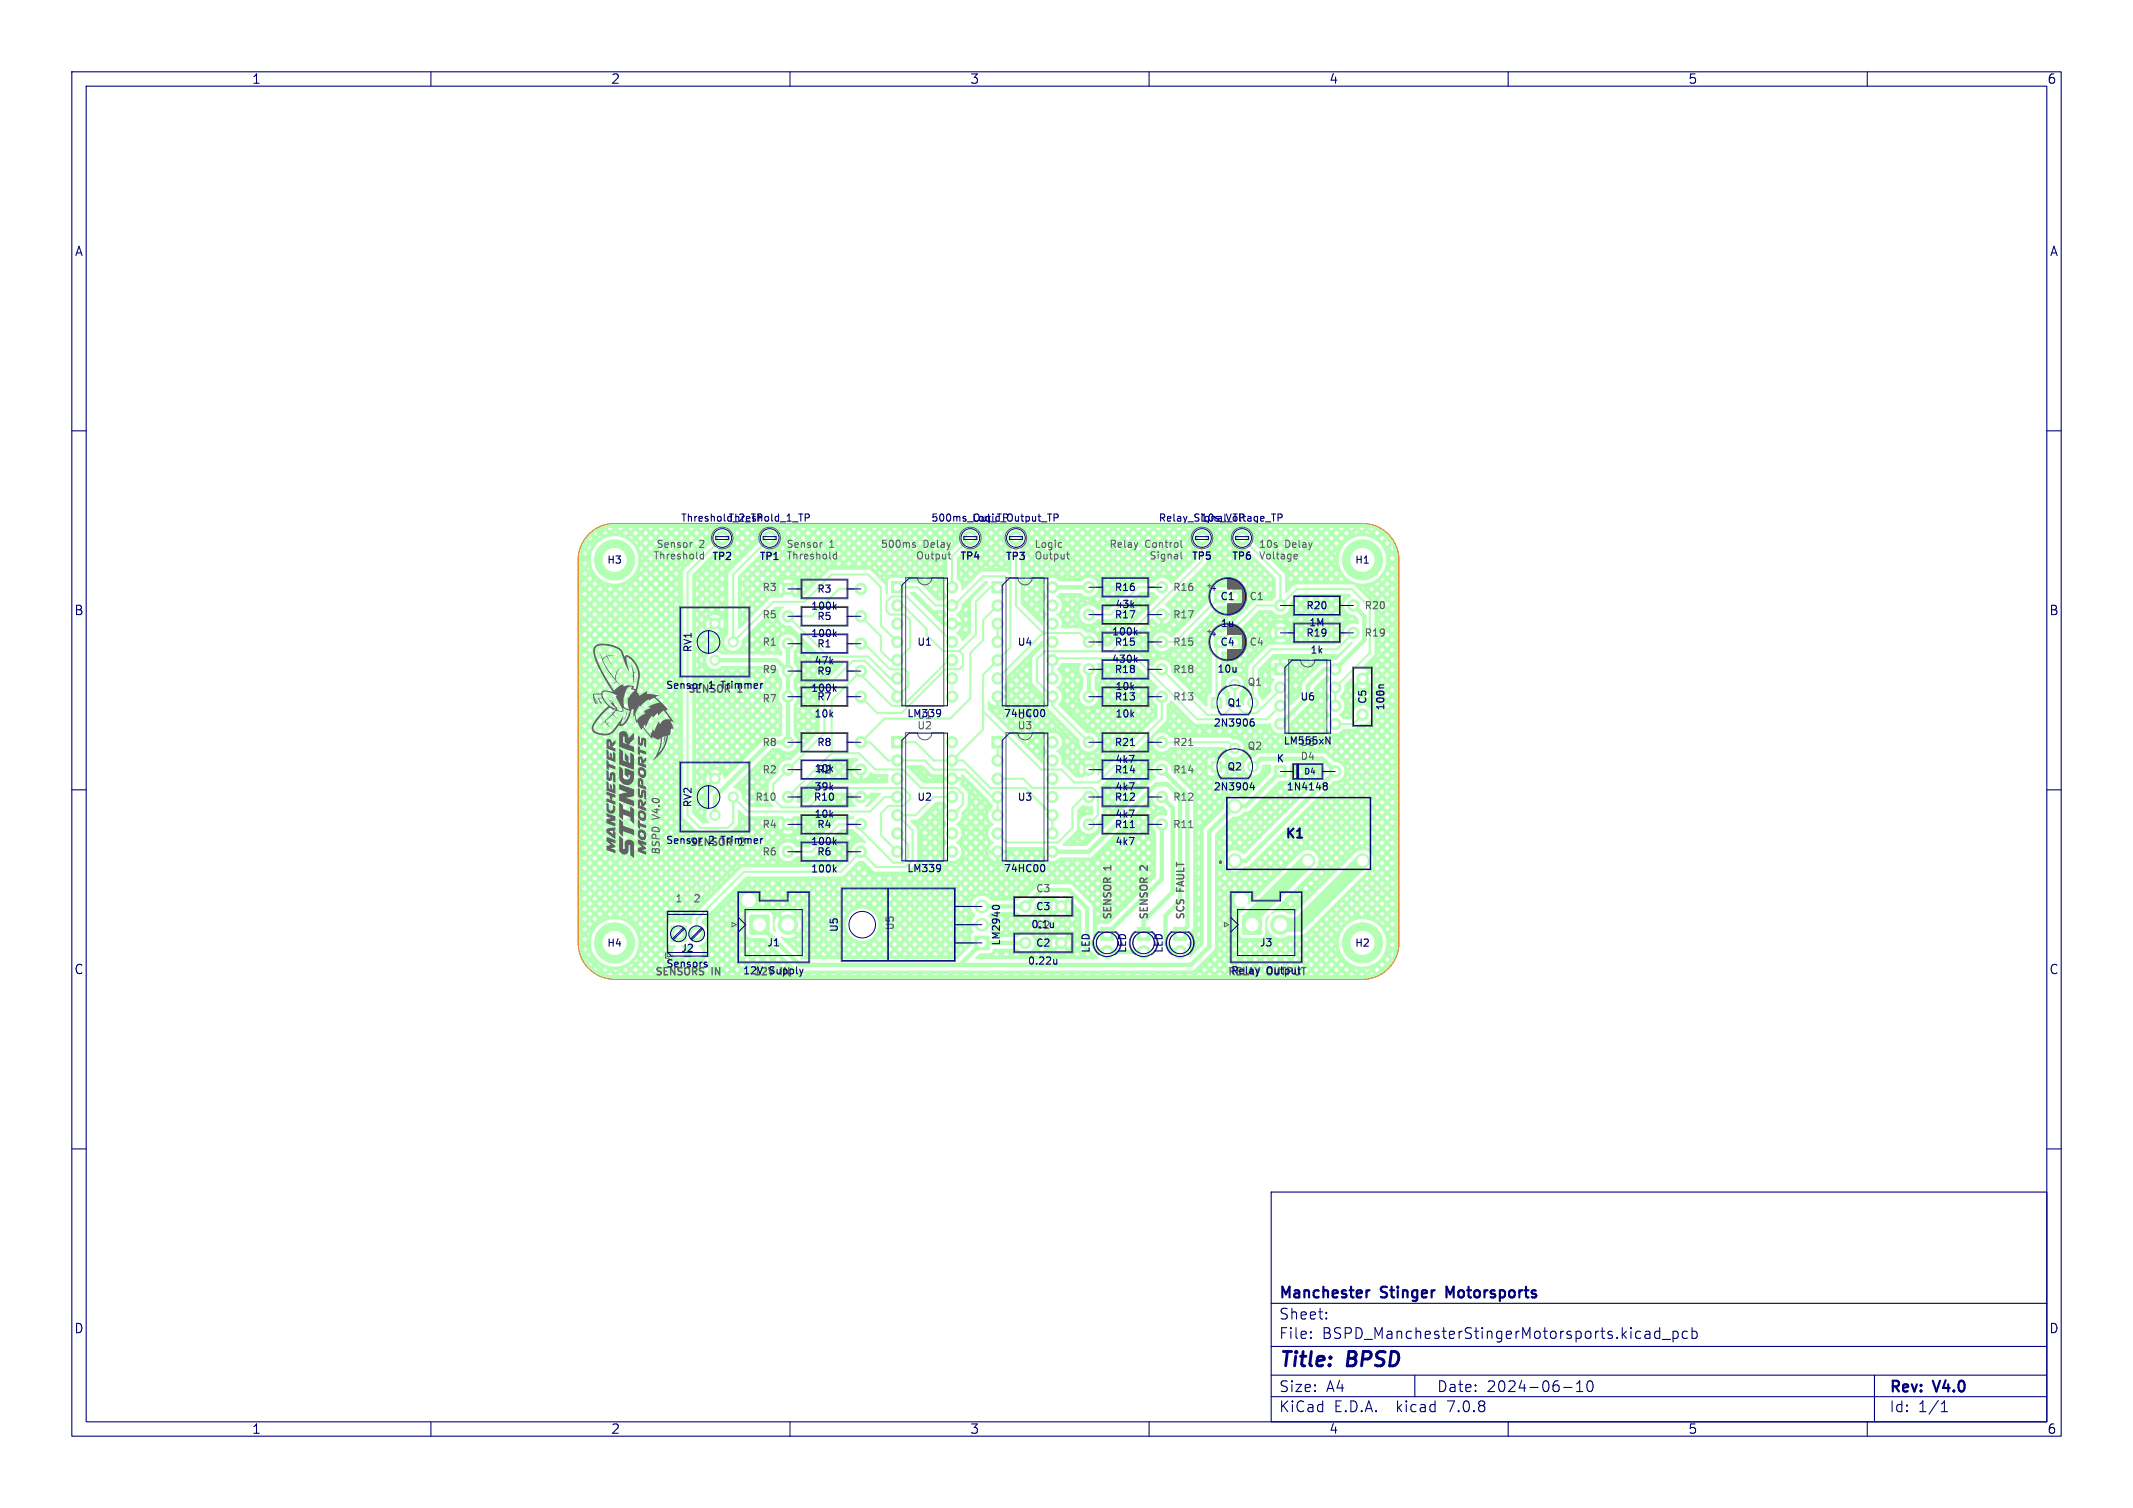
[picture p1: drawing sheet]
<svg xmlns="http://www.w3.org/2000/svg" width="297mm" height="210mm" viewBox="0 0 297 210" stroke-linecap="round" stroke-linejoin="round" font-family="sans-serif">
<defs><g id="words">
<g font-size="2.8" fill="#000080">
<text x="178" y="190.9">Title:</text>
<text x="187.7" y="190.9">BPSD</text>
</g>
<g font-size="2.1" fill="#000080">
<text x="178" y="184">Sheet:</text>
<text x="178" y="181.2">Manchester</text>
<text x="192.4" y="181.2">Stinger</text>
<text x="202.1" y="181.2">Motorsports</text>
<text x="178" y="186.7">File:</text>
<text x="184.1" y="186.7">BSPD_ManchesterStingerMotorsports.kicad_pcb</text>
<text x="178" y="196.9">KiCad</text>
<text x="178" y="194.1">Size:</text>
<text x="184.7" y="194.1">A4</text>
<text x="185.7" y="196.9">E.D.A.</text>
<text x="194.6" y="196.9">kicad</text>
<text x="200" y="194.1">Date:</text>
<text x="201.8" y="196.9">7.0.8</text>
<text x="207" y="194.1">2024-06-10</text>
<text x="263" y="194.3">Rev:</text>
<text x="263" y="196.9">Id:</text>
<text x="267.1" y="196.9">1/1</text>
<text x="269.4" y="194.3">V4.0</text>
</g>
<g font-size="1.8" fill="#000080">
<text x="35" y="11.9">1</text>
<text x="85" y="11.9">2</text>
<text x="135" y="11.9">3</text>
<text x="185" y="11.9">4</text>
<text x="235" y="11.9">5</text>
<text x="285" y="11.9">6</text>
<text x="10.3" y="35.9">A</text>
<text x="285.4" y="35.9">A</text>
<text x="10.3" y="85.9">B</text>
<text x="285.3" y="85.9">B</text>
<text x="178.8" y="117.1">K1</text>
<text x="10.3" y="135.9">C</text>
<text x="285.3" y="135.9">C</text>
<text x="10.3" y="185.9">D</text>
<text x="285.3" y="185.9">D</text>
<text x="35" y="199.9">1</text>
<text x="85" y="199.9">2</text>
<text x="135" y="199.9">3</text>
<text x="185" y="199.9">4</text>
<text x="235" y="199.9">5</text>
<text x="285" y="199.9">6</text>
</g>
<g font-size="1.4" fill="#626262">
<text x="90.9" y="78">Threshold</text>
<text x="91.3" y="76.4">Sensor</text>
<text x="97.3" y="76.4">2</text>
<text x="109.5" y="76.4">Sensor</text>
<text x="109.5" y="78">Threshold</text>
<text x="115.4" y="76.4">1</text>
<text x="122.6" y="76.4">500ms</text>
<text x="127.5" y="78">Output</text>
<text x="128.5" y="76.4">Delay</text>
<text x="144" y="76.4">Logic</text>
<text x="144" y="78">Output</text>
<text x="154.4" y="76.4">Relay</text>
<text x="159.4" y="76.4">Control</text>
<text x="160" y="78">Signal</text>
<text x="175.2" y="76.4">10s</text>
<text x="175.2" y="78">Voltage</text>
<text x="178.9" y="76.4">Delay</text>
<text x="106.1" y="82.5">R3</text>
<text x="163.2" y="82.5">R16</text>
<text x="173.9" y="83.8">C1</text>
<text x="106.1" y="86.3">R5</text>
<text x="163.2" y="86.3">R17</text>
<text x="189.9" y="88.9">R19</text>
<text x="189.9" y="85">R20</text>
<text x="106.1" y="93.9">R9</text>
<text x="106.1" y="90.1">R1</text>
<text x="163.2" y="90.1">R15</text>
<text x="163.2" y="93.9">R18</text>
<text x="173.6" y="95.7">Q1</text>
<text x="173.9" y="90.1">C4</text>
<text x="106.1" y="98">R7</text>
<text x="127.6" y="101.8">U2</text>
<text x="141.6" y="101.8">U3</text>
<text x="163.2" y="97.7">R13</text>
<text x="106.1" y="107.9">R2</text>
<text x="106.1" y="104.1">R8</text>
<text x="163.2" y="107.9">R14</text>
<text x="163.2" y="104.1">R21</text>
<text x="173.6" y="104.6">Q2</text>
<text x="181" y="106">D4</text>
<text x="105.1" y="111.7">R10</text>
<text x="163.2" y="111.7">R12</text>
<text x="91.9" y="119.1" transform="rotate(-90 91.9 119.1)">BSPD</text>
<text x="91.9" y="114.2" transform="rotate(-90 91.9 114.2)">V4.0</text>
<text x="106.1" y="115.5">R4</text>
<text x="106.1" y="119.3">R6</text>
<text x="163.2" y="115.5">R11</text>
<text x="94" y="125.7">1</text>
<text x="96.5" y="125.7">2</text>
<text x="144.2" y="124.5">C3</text>
<text x="154.8" y="121.1" transform="rotate(-90 154.8 121.1)">1</text>
<text x="159.9" y="121.1" transform="rotate(-90 159.9 121.1)">2</text>
<text x="165" y="124.1" transform="rotate(-90 165 124.1)">FAULT</text>
<text x="124.7" y="129.6" transform="rotate(-90 124.7 129.6)">U5</text>
<text x="154.8" y="128.1" transform="rotate(-90 154.8 128.1)">SENSOR</text>
<text x="159.9" y="128.1" transform="rotate(-90 159.9 128.1)">SENSOR</text>
<text x="165" y="128.1" transform="rotate(-90 165 128.1)">SCS</text>
<text x="99.2" y="135.9">IN</text>
</g>
<g font-size="1.4" fill="#000080">
<text x="94.7" y="72.9">Threshold_2_TP</text>
<text x="101.3" y="72.9">Threshold_1_TP</text>
<text x="129.6" y="72.9">500ms_Out_TP</text>
<text x="135.3" y="72.9">Logic_Output_TP</text>
<text x="161.2" y="72.9">Relay_Signal_TP</text>
<text x="167.1" y="72.9">10s_Voltage_TP</text>
<text x="84.5" y="78.7">H3</text>
<text x="99.1" y="78.2">TP2</text>
<text x="105.7" y="78.2">TP1</text>
<text x="113.7" y="82.7">R3</text>
<text x="133.6" y="78.1">TP4</text>
<text x="140" y="78.2">TP3</text>
<text x="155.1" y="82.5">R16</text>
<text x="165.9" y="78.1">TP5</text>
<text x="169.8" y="83.8">C1</text>
<text x="171.5" y="78.1">TP6</text>
<text x="188.6" y="78.7">H1</text>
<text x="112.8" y="88.9">100k</text>
<text x="112.8" y="85.1">100k</text>
<text x="113.7" y="86.6">R5</text>
<text x="154.7" y="88.7">100k</text>
<text x="155.1" y="86.3">R17</text>
<text x="155.2" y="84.9">43k</text>
<text x="169.9" y="87.5">1u</text>
<text x="181.8" y="88.9">R19</text>
<text x="181.8" y="85">R20</text>
<text x="182.2" y="87.4">1M</text>
<text x="96.5" y="90.9" transform="rotate(-90 96.5 90.9)">RV1</text>
<text x="113.3" y="92.7">47k</text>
<text x="113.7" y="94.2">R9</text>
<text x="113.7" y="90.4">R1</text>
<text x="127.6" y="90.1">U1</text>
<text x="141.6" y="90.1">U4</text>
<text x="154.7" y="92.5">430k</text>
<text x="155.1" y="90.1">R15</text>
<text x="155.1" y="93.9">R18</text>
<text x="169.4" y="93.9">10u</text>
<text x="169.8" y="90.1">C4</text>
<text x="182.4" y="91.2">1k</text>
<text x="92.6" y="96.1">Sensor</text>
<text x="95.7" y="96.5">SENSOR</text>
<text x="98.7" y="96.1">1</text>
<text x="100.7" y="96.1">Trimmer</text>
<text x="102.8" y="96.5">1</text>
<text x="112.8" y="96.5">100k</text>
<text x="113.3" y="100.1">10k</text>
<text x="113.7" y="97.7">R7</text>
<text x="126.2" y="100.1">LM339</text>
<text x="127.6" y="100.3">U1</text>
<text x="139.7" y="100.1">74HC00</text>
<text x="141.6" y="100.3">U4</text>
<text x="155.1" y="97.7">R13</text>
<text x="155.2" y="100.1">10k</text>
<text x="155.2" y="96.3">10k</text>
<text x="168.9" y="101.4">2N3906</text>
<text x="170.8" y="98.6">Q1</text>
<text x="181" y="97.7">U6</text>
<text x="190.4" y="98.1" transform="rotate(-90 190.4 98.1)">C5</text>
<text x="192.9" y="99" transform="rotate(-90 192.9 99)">100n</text>
<text x="193" y="98.1" transform="rotate(-90 193 98.1)">C5</text>
<text x="113.3" y="107.7">10k</text>
<text x="113.7" y="107.9">R2</text>
<text x="113.7" y="104.1">R8</text>
<text x="155.1" y="107.9">R14</text>
<text x="155.1" y="104.1">R21</text>
<text x="155.2" y="106.5">4k7</text>
<text x="170.8" y="107.5">Q2</text>
<text x="177.7" y="106.4">K</text>
<text x="178.6" y="103.9">LM555xN</text>
<text x="181" y="104.1">U6</text>
<text x="96.5" y="112.5" transform="rotate(-90 96.5 112.5)">RV2</text>
<text x="113.2" y="111.7">R10</text>
<text x="113.3" y="110.3">39k</text>
<text x="127.6" y="111.7">U2</text>
<text x="141.6" y="111.7">U3</text>
<text x="155.1" y="111.7">R12</text>
<text x="155.2" y="110.3">4k7</text>
<text x="168.9" y="110.3">2N3904</text>
<text x="179.1" y="110.3">1N4148</text>
<text x="92.6" y="117.7">Sensor</text>
<text x="96" y="117.9">SENSOR</text>
<text x="98.7" y="117.7">2</text>
<text x="100.7" y="117.7">Trimmer</text>
<text x="103.1" y="117.9">2</text>
<text x="112.8" y="117.9">100k</text>
<text x="113.3" y="114.1">10k</text>
<text x="113.7" y="115.5">R4</text>
<text x="113.7" y="119.3">R6</text>
<text x="155.1" y="115.5">R11</text>
<text x="155.2" y="114.1">4k7</text>
<text x="155.2" y="117.9">4k7</text>
<text x="112.8" y="121.7">100k</text>
<text x="126.2" y="121.7">LM339</text>
<text x="139.7" y="121.7">74HC00</text>
<text x="106.7" y="132">J1</text>
<text x="116.9" y="129.9" transform="rotate(-90 116.9 129.9)">U5</text>
<text x="139.4" y="131.8" transform="rotate(-90 139.4 131.8)">LM2940</text>
<text x="144.2" y="129.5">C2</text>
<text x="144.2" y="127">C3</text>
<text x="175.3" y="132">J3</text>
<text x="84.5" y="132">H4</text>
<text x="91.2" y="135.9">SENSORS</text>
<text x="92.7" y="134.9">Sensors</text>
<text x="94.8" y="132.8">J2</text>
<text x="103.4" y="135.9">12V</text>
<text x="104.9" y="135.9">12VSupply</text>
<text x="108.8" y="135.9">IN</text>
<text x="143" y="134.5">0.22u</text>
<text x="144.2" y="132">C2</text>
<text x="151.9" y="132.8" transform="rotate(-90 151.9 132.8)">LED</text>
<text x="157" y="132.8" transform="rotate(-90 157 132.8)">LED</text>
<text x="162.1" y="132.8" transform="rotate(-90 162.1 132.8)">LED</text>
<text x="171.3" y="135.9">Relay</text>
<text x="176.5" y="135.9">OUTPUT</text>
<text x="188.6" y="132">H2</text>
</g>
<text font-size="1.1" fill="#000080" x="181.5" y="108">D4</text>
</g></defs>
<g fill="#b3ffb3" stroke="#b3ffb3" stroke-width=".14">
<path d="M138.1 81h1.6v1.6h-1.6z"/>
<path d="M153.3 129.1h1.8v1.8h-1.8z"/>
<path d="M168.6 97.1h1.5v1.5h-1.5z"/>
<path d="M169.1 88.6h1.6v1.6h-1.6z"/>
<path d="M158.3 129.1h1.8v1.8h-1.8z"/>
<path d="M124.1 102.6h1.6v1.6h-1.6z"/>
<path d="M93.4 128.9h2.2v2.2h-2.2z"/>
<path d="M173.1 127.5l.1-.1 2.4 .1 .1 .2-.1 2.3-.2 .1-2.3-.1-.1-.1z"/>
<path d="M177.5 106.6h1.6v1.6h-1.6z"/>
<path d="M169.1 82.3h1.6v1.6h-1.6z"/>
<path d="M135.7 130.4h2v1.9h-2z"/>
<path d="M104.5 127.5l.1-.1 2.4 .1 .1 .2-.1 2.3-.2 .1-2.3-.1-.1-.1z"/>
<path d="M163.4 129.1h1.8v1.8h-1.8z"/>
<path d="M177.5 92.4h1.6v1.6h-1.6z"/>
<path d="M124.1 81h1.6v1.6h-1.6z"/>
<path d="M168.6 106h1.5v1.5h-1.5z"/>
<path d="M138.1 102.6h1.6v1.6h-1.6z"/>
<circle cx="138.9" cy="84.3" r=".8"/>
<circle cx="138.9" cy="86.9" r=".8"/>
<circle cx="138.9" cy="89.4" r=".8"/>
<circle cx="138.9" cy="91.9" r=".8"/>
<circle cx="138.9" cy="94.5" r=".8"/>
<circle cx="138.9" cy="97" r=".8"/>
<circle cx="146.5" cy="97" r=".8"/>
<circle cx="146.5" cy="94.5" r=".8"/>
<circle cx="146.5" cy="91.9" r=".8"/>
<circle cx="146.5" cy="89.4" r=".8"/>
<circle cx="146.5" cy="86.9" r=".8"/>
<circle cx="146.5" cy="84.3" r=".8"/>
<circle cx="146.5" cy="81.8" r=".8"/>
<circle cx="151.6" cy="97" r=".8"/>
<circle cx="161.8" cy="97" r=".8"/>
<circle cx="151.6" cy="111" r=".8"/>
<circle cx="161.8" cy="111" r=".8"/>
<circle cx="154.2" cy="132.6" r=".9"/>
<circle cx="171.9" cy="95.3" r=".75"/>
<circle cx="174.5" cy="97.9" r=".75"/>
<circle cx="171.9" cy="89.4" r=".8"/>
<circle cx="99.5" cy="113.5" r=".72"/>
<circle cx="102.1" cy="111" r=".72"/>
<circle cx="99.5" cy="108.5" r=".72"/>
<circle cx="159.2" cy="132.6" r=".9"/>
<circle cx="124.9" cy="105.9" r=".8"/>
<circle cx="124.9" cy="108.4" r=".8"/>
<circle cx="124.9" cy="111" r=".8"/>
<circle cx="124.9" cy="113.5" r=".8"/>
<circle cx="124.9" cy="116.1" r=".8"/>
<circle cx="124.9" cy="118.6" r=".8"/>
<circle cx="132.6" cy="118.6" r=".8"/>
<circle cx="132.6" cy="116.1" r=".8"/>
<circle cx="132.6" cy="113.5" r=".8"/>
<circle cx="132.6" cy="111" r=".8"/>
<circle cx="132.6" cy="108.4" r=".8"/>
<circle cx="132.6" cy="105.9" r=".8"/>
<circle cx="132.6" cy="103.4" r=".8"/>
<circle cx="85.6" cy="131.3" r="2.8"/>
<circle cx="142.8" cy="126.2" r=".8"/>
<circle cx="147.8" cy="126.2" r=".8"/>
<circle cx="97" cy="130" r="1.1"/>
<circle cx="100.6" cy="74.9" r="1"/>
<circle cx="178.3" cy="128.8" r="1.35"/>
<circle cx="109.7" cy="114.8" r=".8"/>
<circle cx="119.9" cy="114.8" r=".8"/>
<circle cx="185.9" cy="107.4" r=".8"/>
<circle cx="171.9" cy="83.1" r=".8"/>
<circle cx="189.7" cy="99.5" r=".8"/>
<circle cx="189.7" cy="94.5" r=".8"/>
<circle cx="141.5" cy="74.9" r="1"/>
<circle cx="173" cy="74.9" r="1"/>
<circle cx="109.7" cy="93.5" r=".8"/>
<circle cx="119.9" cy="93.5" r=".8"/>
<circle cx="178.3" cy="88.1" r=".8"/>
<circle cx="188.4" cy="88.1" r=".8"/>
<circle cx="151.6" cy="89.4" r=".8"/>
<circle cx="161.8" cy="89.4" r=".8"/>
<circle cx="109.7" cy="85.8" r=".8"/>
<circle cx="119.9" cy="85.8" r=".8"/>
<circle cx="109.7" cy="118.6" r=".8"/>
<circle cx="119.9" cy="118.6" r=".8"/>
<circle cx="142.8" cy="131.3" r=".8"/>
<circle cx="147.8" cy="131.3" r=".8"/>
<circle cx="109.7" cy="128.8" r="1.35"/>
<circle cx="164.3" cy="132.6" r=".9"/>
<circle cx="109.7" cy="111" r=".8"/>
<circle cx="119.9" cy="111" r=".8"/>
<circle cx="85.6" cy="78" r="2.8"/>
<circle cx="178.3" cy="95.8" r=".8"/>
<circle cx="178.3" cy="98.3" r=".8"/>
<circle cx="178.3" cy="100.8" r=".8"/>
<circle cx="185.9" cy="100.8" r=".8"/>
<circle cx="185.9" cy="98.3" r=".8"/>
<circle cx="185.9" cy="95.8" r=".8"/>
<circle cx="185.9" cy="93.2" r=".8"/>
<circle cx="124.9" cy="84.3" r=".8"/>
<circle cx="124.9" cy="86.9" r=".8"/>
<circle cx="124.9" cy="89.4" r=".8"/>
<circle cx="124.9" cy="91.9" r=".8"/>
<circle cx="124.9" cy="94.5" r=".8"/>
<circle cx="124.9" cy="97" r=".8"/>
<circle cx="132.6" cy="97" r=".8"/>
<circle cx="132.6" cy="94.5" r=".8"/>
<circle cx="132.6" cy="91.9" r=".8"/>
<circle cx="132.6" cy="89.4" r=".8"/>
<circle cx="132.6" cy="86.9" r=".8"/>
<circle cx="132.6" cy="84.3" r=".8"/>
<circle cx="132.6" cy="81.8" r=".8"/>
<circle cx="135.1" cy="74.9" r="1"/>
<circle cx="109.7" cy="107.2" r=".8"/>
<circle cx="119.9" cy="107.2" r=".8"/>
<circle cx="109.7" cy="97" r=".8"/>
<circle cx="119.9" cy="97" r=".8"/>
<circle cx="189.7" cy="78" r="2.8"/>
<circle cx="151.6" cy="107.2" r=".8"/>
<circle cx="161.8" cy="107.2" r=".8"/>
<circle cx="171.9" cy="119.9" r=".97"/>
<circle cx="182.1" cy="119.9" r=".97"/>
<circle cx="189.7" cy="119.9" r=".97"/>
<circle cx="171.9" cy="112.3" r=".97"/>
<circle cx="151.6" cy="114.8" r=".8"/>
<circle cx="161.8" cy="114.8" r=".8"/>
<circle cx="99.5" cy="91.9" r=".72"/>
<circle cx="102.1" cy="89.4" r=".72"/>
<circle cx="99.5" cy="86.9" r=".72"/>
<circle cx="151.6" cy="103.4" r=".8"/>
<circle cx="161.8" cy="103.4" r=".8"/>
<circle cx="109.7" cy="89.6" r=".8"/>
<circle cx="119.9" cy="89.6" r=".8"/>
<circle cx="151.6" cy="81.8" r=".8"/>
<circle cx="161.8" cy="81.8" r=".8"/>
<circle cx="167.4" cy="74.9" r="1"/>
<circle cx="107.2" cy="74.9" r="1"/>
<circle cx="178.3" cy="84.3" r=".8"/>
<circle cx="188.4" cy="84.3" r=".8"/>
<circle cx="151.6" cy="85.6" r=".8"/>
<circle cx="161.8" cy="85.6" r=".8"/>
<circle cx="109.7" cy="82" r=".8"/>
<circle cx="119.9" cy="82" r=".8"/>
<circle cx="171.9" cy="104.2" r=".75"/>
<circle cx="174.5" cy="106.8" r=".75"/>
<circle cx="151.6" cy="93.2" r=".8"/>
<circle cx="161.8" cy="93.2" r=".8"/>
<circle cx="109.7" cy="103.4" r=".8"/>
<circle cx="119.9" cy="103.4" r=".8"/>
<circle cx="138.9" cy="105.9" r=".8"/>
<circle cx="138.9" cy="108.5" r=".8"/>
<circle cx="138.9" cy="111" r=".8"/>
<circle cx="138.9" cy="113.5" r=".8"/>
<circle cx="138.9" cy="116.1" r=".8"/>
<circle cx="138.9" cy="118.6" r=".8"/>
<circle cx="146.5" cy="118.6" r=".8"/>
<circle cx="146.5" cy="116.1" r=".8"/>
<circle cx="146.5" cy="113.5" r=".8"/>
<circle cx="146.5" cy="111" r=".8"/>
<circle cx="146.5" cy="108.5" r=".8"/>
<circle cx="146.5" cy="105.9" r=".8"/>
<circle cx="146.5" cy="103.4" r=".8"/>
<circle cx="189.7" cy="131.3" r="2.8"/>
</g>
<path d="M136.7 128.8h.1M136.7 126.2h.1" fill="none" stroke="#b3ffb3" stroke-width="1.9"/>
<g fill="none" stroke="#b3ffb3" stroke-width=".3">
<path d="M100.6 74.9l-4.9 4.9v33.7l1.8 1.8h3.8l.8-.8v-3.5l2 2h17l2.1-2h1.7M107.2 74.9l-5.1 5.1v9.4l5.6-5.6h4.3l3.8-3.8h5.1l1.8 1.8v5.3l2.2 2.3M135.1 74.9l-2.5 2.6v4.3M141.5 74.9v9.5l3.7 3.8M167.4 74.9v3.2l-12.6 12.6h-9.3l-1.1 1.1v3.1l2.1 2.1v1.3l5.1 5.1M173 74.9l5.3 5.4v4M119.9 89.6h.5l3.5 3.6h2.1l.5 .5v1.8l-1.6 1.5v-.4l-4.5-4.6h-1.6l-4 4v6.1l-7.1 7.1v2l1.2 1.2h3.7l2.7-2.7h10.4l1 1v.5l-1 1h-2l-1 1.1v3l2.2 2.3M119.9 85.8l2.8 2.8v2.1l1.2 1.2h1l1.8-1.7v-3.8l-.7-.8h-2.1l-.5-.5v-1.3l.8-.7h2l6.4 6.3M119.9 82h-3.1l-3.8 3.8h-3.3l5.6 5.6h5.6l3 3.1h1M124.9 84.3h.8l3.3 3.3v.8l2.3 2.3h2.3M124.9 81.8h2.8l2.6 2.5h2.5l4.1-4h3l.8 .7v9.2l-3.8 3.8v7.6l-4.3 4.3M132.6 91.9h-.5l-6.4 6.4h-1.5l-4.3-4.3v-.5l-4.1 4v7.4"/>
<path d="M133.6 90.7l.5 .5v1.5l-.5 .5h-1.9l-6.2 6.1h-3.3l-2.3-2.3M138.9 84.3l-2 2.1v2.7l-1.8 1.8v6.4l-2.8 2.8h-9.1l-3.3 3.3h1.2l2.6 2.5h5.1l1.2 1.3h4.3l3.9 3.8h.7v2.5M138.9 81.8h-1l-2 2v4.6l-2.3 2.3M138.9 86.9v2.5M145.2 88.2l-6.3 6.3M145.2 88.2h5.2l1.2 1.2M146.5 94.5v-2.6l.3-.2h11.4l8.5 8.5h9.7l1.9-1.9M161.8 93.2l6.3 6.4h2.3l1.5-1.6 1.3 1.3h1.8l3.3-3.3v-.2M161.8 81.8h-3.3l-3.8 3.8h-3.1M161.8 97v3.1l-8.9 8.9h-3.3l-1.8-1.8h-2.8l-8.1-8.1M169.9 83.1l-6.3 6.3h-1.8M171.9 95.3v2.2"/>
<path d="M178.3 84.3h-3.3l-5.6 5.7v7.9M178.3 84.3l2.3-2.3h7.6l2.5 2.6v6.3l-4.8 4.9v2.5M188.4 88.1l-2.2 2.3h-9.2l-2.5 2.6v4.9M189.7 99.5l-1.3 1.3h-2.5M115.8 104.9h3.8l2.3 2.3h3.8l2.5 2.5h5l.9 .9v1.4l-1.5 1.5M115.8 104.9l-6.1 6.1M124.9 116.1l1.6 1.5v1.8l-.8 .7h-1.3l-4.5-4.5v-.8h-3.1l-3.8 3.8h-3.3M124.9 103.4h2.6l2.5 2.5h4.1l3.8 3.8h4.8l3.8 3.8v2.6M132.6 111h-2.6l-2.5 2.5h-2.6l2.2 2.2v4.1l-1 .9h-4.1l-2.1-2.1-2.8 2.8h-13.5l-6.6 6.6v2M138.9 108.5h3.6l1.2 1.2h8.4l.8 .8v3.1l-1.3 1.2M138.9 103.4v2.5M151.6 111h-.7l-1.6 1.5v2.8l-2 2h-7.1l-1.3-1.2"/>
<path d="M161.8 103.4h9.3l.8 .8"/>
</g>
<g fill="none" stroke="#b3ffb3" stroke-width=".6">
<path d="M99.5 91.9h8.7l1.5 1.6M109.7 89.6v13.8h-2.5l-7.7 7.6v2.5M146.5 81.8h5.1M151.6 93.2v3.8M188.4 84.3l1.6 1.5v3.3l-4.1 4.1h-1.5l-2.3 2.3v1.5l-3.8 3.8M146.5 118.6h5.1l9.4-9.4h1.5l1.8 1.8v14.5l-2 2v4l1.1 1.1h.9M161.8 114.8v7.6l-7.6 7.6M161.8 111l1.5 1.5v11.7l-4.1 4.1v1.7M161.8 107.2l3.5 3.5v18.3l-1 1M174.5 106.8l1.1-1.1h8.5l1.8 1.7-12.4 12.5h-1.6M178.3 107.4l-4.8 4.9h-1.6l-3.5 3.5v16l-2.6 2.6h-54.5l-5.6-5.6M136.7 126.2h6.1l2.3-2.3h3.7l2.6 2.6v4.2l1.9 1.9h5.9"/>
<path d="M142.8 131.3h-6.1l-3 3.1"/>
</g>
<path d="M182.1 119.9l-7.8 7.8v1.1M189.7 119.9l-8.9 8.9h-2.5" fill="none" stroke="#b3ffb3" stroke-width="2"/>
<g fill="#b3ffb3">
<path d="M137.9 127.1h3.8a1.31 1.31 0 0 0 1.6 .3h.8l.3 .2 .3-.3h.7l.4 .3 .3-.3-.3-.4-.4 .4h-.7l-.3-.3-.3 .4h-.8l.5-.3 .2-.5h.7l.4 .3 .3-.3-.3-.4-.4 .4h-.7l.1-.5 .2-.2h1.1l.4 .3 .2-.2v-.2l-.2-.3-.4 .4h-1.1l1-1.1h2.1v.2l-.4 .2 .7 .6-.3 .2v.2l-.7-.7a1.28 1.28 0 0 0 0 1.5l.7-.7v.2l.3 .1-.7 .7 .1 .1 .7 .1h.4l.3-.2h1.2l.4 .3-.1-.7-.3 .4h-1.2l-.7-.7 .3-.1 .1-.2 .6 .7 .2-.3h.5l.1-.1-.1-.1v.2h-.5l.1-.7-.3-.5-.6 .7-.2-.3-.2-.1 .7-.6-.4-.2v-.2l.1-.1 .3 .1 2 2 .1 4.2 .1 .2 2.3 2.2v.1l-17.1 .1-.1-.1 .4-.5 2.7 .1 .2-.2h.7l.1 .2h.4l.2-.2h.7l.1 .2h.5l.1-.2h2.1l.1 .2h.5l.1-.2h.7l.2 .2h.4l.1-.2h.7l.2 .2h1.8l.2-.2h.7l.1 .2h.4l.2-.2h.7l.1 .2h.5l.1-.2-.4-.3-.3 .3h-.7l-.4-.3-.3 .3h-.7l-.2-.1-.5 .2h-1.1l-.3-.1h-.8l-.3-.3-.4 .3h-.7l-.3-.3-.4 .3h-2.1l-.4-.3-.3 .3h-.7l-.3-.3-.4 .3h-.7l-.4-.3-.3 .4h-2.2l.2-.2h1.4a.67 .67 0 0 0 .5-.7h3.5a1.31 1.31 0 0 0 1.9 .1h1l.4 .4 .3-.4h.7l.4 .4v-.1l-.3-.3h-.8l-.3-.3-.4 .3h-1l.3-.5h.5l.2-.2h.7l.4 .4 .2-.3-.1-.3h.6l.2 .7 .7-.6v.2l.3 .1-.7 .7a1.29 1.29 0 0 0 1.4 0h.8l.1 .2 .4-.4h.7l.3 .4 .4-.4-.4-.3-.3 .3h-.7l-.3-.2-.2 .4h-.8h.1l-.7-.7 .3-.1 .1-.2 .6 .6 .3-.5h.6l.3 .4 .4-.4-.1-.1-.3-.2-.3 .3h-.6v-.4l-.3-.5-.6 .7-.2-.3-.2-.1 .4-.4h1.2l.1 .4 .2-.1-.3-.3h-1.2l.3-.3-.3-.1h1.5l.3 .4v-.8l-.3 .4-1.9-.1-.5 .1-.3 .1 .7 .7-.2 .1-.1 .3-.7-.7-.2 .7h-.6l-.1-.1-.4 .3h-.7l-.1-.1-.1 .3h-.5l.1-.4-.1-.5h.7l.4 .4 .3-.4-.3-.3-.4 .3h-.7l-.4-.5-.5-.2h1l.3 .4 .3-.4h.7l.4 .4 .3-.4-.3-.4-.4 .4h-.7l-.3-.4-.3 .4h-1a1.44 1.44 0 0 0-1.4 .4h-3.4l-.1-.1v-.3l-.3-.2h.7l.1 .1h2.8l.2-.1-.2-.2-.2 .3h-.9l-.3-.3-.3 .3h-.8l-.3-.3-.1 .2-.8-.1 .3-.4h1l.3 .3 .4-.3h.7l.3 .3 .4-.3h.7l.2 .2 .5-.2h.7l.4 .3 .3-.3h.7l.4 .3 .3-.3h.7l.4 .3 .3-.3h.7l.2 .1h.4l.2-.1h.7l.3 .3 .4-.3-.4-.4-.3 .4h-.7l-.4-.4-.4 .4h-.7l-.3-.4-.4 .4h-.7l-.3-.4-.4 .4h-.7l-.3-.4-.4 .4h-.7l-.4-.4-.3 .4h-.7l-.4-.4-.3 .4h-.7l-.4-.4-.3 .4h-1l.1-.4h-1l.1-.2h1.3l.1 .2 .4-.3h.7l.3 .3 .4-.3h.7l.3 .3 .4-.3h.7l.3 .3 .4-.3h.7l.4 .3 .3-.3h.7l.4 .3 .3-.3h.7l.4 .3 .3-.3h.7l.4 .3 .4-.3h.7l.3 .3 .1-.6-.4 .3h-.7l-.4-.4-.4 .4h-.7l-.3-.4-.4 .4h-.7l-.3-.4-.4 .4h-.7l-.3-.4-.4 .4h-.7l-.4-.4-.3 .4h-.7l-.4-.4-.3 .4h-.7l-.4-.4-.3 .4h-.7l-.4-.4-.1 .5h-1.3l-.1-.3h1l-.2-.5h1.1l.3 .3 .4-.3h.7l.3 .3 .4-.3h.7l.3 .3 .4-.3h-.3h1l.4 .3 .3-.3h.7l.4 .3 .3-.3h.7l.4 .3 .3-.3h.8l.3 .3 .4-.3h.7l.3 .3 .4-.3-.4-.4-.3 .4h-1.2h-1l-.3-.4-.4 .4h-.7l-.3-.4-.4 .4h-.7l-.2-.3-.5 .3h-1l-.3-.1-.1 .1h-.7l-.4-.4-.3 .4h-.7l-.4-.4-.3 .4h-1.1l-.4-.5z"/>
<path d="M114.6 111.3l.8 .1 .3-.4h.7l.4 .4 .3-.4h.7l.3 .2 .1-.2-.1-.1-.3 .1h-.7l-.1-.1h-.5l-.1 .1h-.7l-.4 .3h-.7l1-.9h2.9l.1 .1v.2h1l-.1 .3 .1 .2h-1a1.69 1.69 0 0 0 .7 1.1l-.1 .1h-5.4v-.2l.3-.3h.8l.1-.2h.7l.2 .2h.4l.1-.2h.7l.2 .2h.4l.1-.2-.3-.3-.4 .3h-.7l-.3-.3-.4 .3h-.7l-.2 .2h-.7z"/>
<path d="M120.2 110.7h.9v-.2l.1-.1 1.5 .1-.1 .1-1.7 1.7-.4 .1-.1-.2a1.33 1.33 0 0 0 .7-1h-.9l.1-.2z"/>
<path d="M111.8 109.9h.7l.4-.3h.7l.1 .1 .4-.4-.1-.1-.4 .4h-.7l-.1-.1-.3 .4h-.7l.7-.7h.7l.4-.3h.7l.1 .1 .4-.3-.1-.2-.4 .4h-.7l-.1-.1-.3 .4h-.7l.7-.7h.7h.1l.3-.3h.7l.4 .3 .3-.3h.7l.4 .3 .3-.3h.7l.4 .3 .2-.2-.2-.5-.4 .4h-.7l-.3-.4-.4 .4h-.7l-.3-.4-.4 .4h-.7l-.1-.1-.3 .4h-.7l.7-.8h.7l.1 .1 .3-.3h.7l.4 .3 .3-.3h.7l.4 .3 .3-.3-.3-.4-.4 .4h-.7l-.3-.4-.4 .4h-.7l-.1-.1-.3 .3h-.7l.7-.7h.7l.1 .1 .3-.3h.7l.4 .3 .3-.3h.7l.3 .2 .1-.6-.4 .4h-.7l-.3-.4-.4 .4h-.7l-.1-.1-.3 .3h-.7l.7-.7h.7l.1 .1 .3-.3h.7l.4 .3 .3-.3-1.5-.1-.3 .3h-.7l.8-.7 3.2-.1 .3 .4a1.64 1.64 0 0 0-1 1h1l-.1 .3 .1 .2h-1a1.29 1.29 0 0 0 1 1.1v-1l.2 .1 .3-.1v1l.4-.2h1.7l.2 .2 .3-.2h-2.2l.9-.1h-.8l.5-.6a.22 .22 0 0 1 .4 .1l.4 .1h1.8v1.2l-8.6 .1-.3 .2-2.4 2.4-1.5 .1v-.2l.1-.6h1.2l.1 .1 .3-.3-.1-.1-.3 .3h-1.2v-.4h.8v.1l.4-.4h.7l.1 .1 .3-.4-.1-.1-.3 .4h-.7l-.1-.1-.3 .4h-.8z"/>
<path d="M126.2 106.6h2.3l1.3 1.2h1.4l.1 .1v.3h1l-.1 .2 .1 .3h-1l.1 .3-.2 .1h-2.7l-1.2-1.2h.7l.4 .3h.8l.3 .3 .2-.2-.4-.2-.1 .1h-.7l-.4-.4-.8 .1-.7-.7h.7l.4 .3h.7l.4 .3 .1-.1-.3-.4-.2 .2h-.7l-.3-.4-.8 .1-.4-.4z"/>
<path d="M140.2 94.1l.5-.5h.7l.1 .1 .4-.4h.7l.3 .4 .3-.3v-.1l-.3-.3-.3 .3h-.7l-.1-.1-.4 .4h-.7l.7-.7h.7l.1 .1 .4-.4-.1-.1-.4 .4h-.7l.7-.7h.8v.1l.3-.3v-.2l-.3 .4h-.8l2.9-2.9h.2l.1 .7-1.3 1.3-.3 .3v3.2l.2 .5 1.4 1.4a1.65 1.65 0 0 0 .6 1.5l.2 .5 4.2 4.3a1.31 1.31 0 0 0 .8 1.6 1.31 1.31 0 0 0 1.6-.6h.6l.3 .3 .3-.4h.7l.4 .4 .3-.4h.7l.2 .2 .3-.4-.1-.1-.4 .3h-.7l-.3-.3-.4 .3h-.7l-.3-.3-.3 .4h-.6l.2-.8h1l.4 .4 .3-.4h.7l.4 .4 .3-.4h.7l.2 .2 .3-.4-.1-.1-.4 .3h-.7l-.3-.3-.4 .3h-.7l-.3-.3-.4 .3h-1l-.3-.7h.6l.4 .4 .3-.4h.7l.4 .4 .3-.4h.7l.4 .4 .3-.4h.7l.2 .2 .3-.4-.1-.1-.4 .3h-.7l-.3-.3-.4 .3h-.7l-.3-.3-.4 .3h-.7l-.3-.3-.4 .3h-.6l-.1-.1a1.87 1.87 0 0 0-1.3-.3l-.2-.3h1.5l.4 .3 .3-.3h.7l.4 .4 .3-.4h.7l.4 .4 .3-.4h.7l.4 .4 .3-.4h.7l.2 .1 .3-.3-.1-.1-.4 .3h-.7l-.3-.3-.4 .3h-.7l-.3-.3-.4 .3h-.7l-.3-.3-.4 .3h-.7l-.4-.3-.3 .3h-1.5l-1-1h.7l.3 .4 .8-.1 .3 .4 .4-.4h.7l.4 .4 .3-.4h.7l.4 .4 .3-.4h.7l.4 .4 .3-.4h.7l.4 .4 .4-.4h.7l.1 .1 .3-.3-.1-.1-.3 .3h-.7l-.4-.3-.4 .3h-.7l-.3-.3-.4 .3h-.7l-.3-.3-.4 .3h-.7l-.3-.3-.4 .3h-.7l-.4-.3-.3 .3h-.7l-.4-.3h-.7l-.7-.7h.7l.3 .4 .8-.1 .3 .4 .4-.4h.7l.3 .4 .4-.4h.7l.4 .4 .3-.4h.7l.4 .4 .3-.4h.7l.4 .4 .3-.4h.7l.4 .4 .4-.4h.7l.1 .1 .3-.3-.1-.2-.3 .4h-.7l-.4-.4-.4 .4h-.7l-.3-.4-.4 .4h-.7l-.3-.4-.4 .4h-.7l-.3-.4-.4 .4h-.7l-.4-.4-.3 .4h-.7l-.4-.4-.3 .4h-.7l-.4-.4-.7 .1-.7-.7h.7l.3 .3h.8l.3 .3 .4-.3h.7l.3 .3 .4-.3h.7l.4 .3 .3-.3h.7l.4 .3 .3-.3h.7l.4 .3 .3-.3h.7l.4 .3 .4-.3h.7l.3 .3 .4-.3h.7l.1 .1 .2-.2v-.3l-.3 .4h-.7l-.4-.4-.3 .4h-.7l-.4-.4-.4 .4h-.7l-.3-.4-.4 .4h-.7l-.3-.4-.4 .4h-.7l-.3-.4-.4 .4h-.7l-.4-.4-.3 .4h-.7l-.4-.4-.3 .4h-.7l-.4-.4-.7 .1-.8-.7h.8l.3 .3h.8l.3 .3 .4-.3h.7l.3 .3 .4-.3h.7l.3 .3 .4-.3h.7l.4 .3 .3-.3h.7l.4 .3 .3-.3h.7l.4 .3 .3-.3h.7l.4 .3 .4-.3h.7l.3 .3 .4-.3-.4-.4-.3 .4h-.7l-.4-.4-.4 .4h-.7l-.3-.4-.4 .4h-.7l-.3-.4-.4 .4h-.7l-.3-.4-.4 .4h-.7l-.4-.4-.3 .4h-.7l-.2-.2h-.3l-.2 .2h-.7l-.4-.4-.3 .4h-.7l-.4-.4-.8 .1-.5-.6h.7l.2 .2h.8l.3 .3 .1-.1h1.2l.2 .1-.2-.1h-1.2l.3-.2-.4-.4-.3 .4h-.7l-.3-.3-.7 .1 .4-.5h.6l.3 .3 .4-.3h.7l.3 .3-.1-.5-.2 .2h-.7l-.4-.4-.3 .4h-.6l.1-.7h1.2l.3 .3 .4-.3-.4-.4-.3 .4h-1.2l-.3-.7h.7l.4 .3 .4-.3h.7l.2 .2 .3-.4-.2-.2-.3 .4h-.7l-.4-.4-.4 .4a1.35 1.35 0 0 1-1-.3l-.1-.2 .8 .1 .4-.3h.7l.3 .3 .4-.3-.4-.4-.3 .4h-.7l-.2-.2-.3 .4h-.7l.4-.4 .3-.5h.5l.3 .3 .4-.4h.7l.3 .4 .3-.3-.3-.4-.3 .3h-.7l-.4-.3-.3 .4h-.5v-.8h1.2l.3 .4 .4-.4-.4-.3-.3 .3h-1.2l-.6-.7h1l.4 .4 .4-.4h.7l.1 .2v-.3l-.1 .1h-.7l-.4-.3-.4 .3h-1v-.2l.3-.3h1.7l.1 .2 .1-.2h-1.9l.3-.4 2.6-.1 .1 .2a1.4 1.4 0 0 0 .3 1.8v1.7a1.31 1.31 0 0 0-.3 1.6 1.31 1.31 0 0 0 1.5 .7h1.2l.4 .3 .3-.3h.7l.4 .3 .3-.3h.7l.4 .3 .3-.3h.7l.4 .3 .4-.3h.7l.3 .3 .4-.3h.7l.3 .3v-.2l-.2-.2-.1 .1h-.7l-.4-.4-.3 .4h-.7l-.4-.4-.4 .4h-.7l-.3-.4-.4 .4h-.7l-.3-.4-.4 .4h-.7l-.3-.4-.4 .4h-1.2l.5-.3 .3-.4h1.1l.4 .3 .3-.3h.7l.4 .3 .3-.3h.7l.4 .3 .3-.3h.7l.4 .3 .4-.3h.7l.3 .3 .2-.2-.2-.5-.3 .4h-.7l-.4-.4-.4 .4h-.7l-.3-.4-.4 .4h-.7l-.3-.4-.4 .4h-.7l-.3-.4-.4 .4h-1.1l.1-.6v-.3h.5v.4l.2 .1 .3-.3h.7l.4 .3 .3-.3h.7l.4 .3 .3-.3h.7l.4 .3 .4-.3h.7l.3 .3 .4-.3-.4-.4-.3 .4h-.7l-.4-.4-.4 .4h-.7l-.3-.4-.4 .4h-.7l-.3-.4-.4 .4h-.7l-.3-.4-.2 .2h-.5l-.3-.5h1.3l.4 .3 .3-.3h.7l.4 .3 .3-.3h.7l.4 .3 .3-.3h.7l.4 .3 .4-.3h.7l.3 .3 .3-.4-.3-.3-.3 .4h-.7l-.4-.4-.4 .4h-.7l-.3-.4-.4 .4h-.7l-.3-.4-.4 .4h-.7l-.3-.4-.4 .4h-1.3l-.2-.2v-.5h.8l.4 .3 .3-.3h.7l.4 .3 .3-.3h.7l.4 .3 .3-.3h.7l.4 .3 .4-.3h.7l.3 .3 .4-.3h.7l.3 .2-.3-.3-.7 .1-.4-.4-.3 .4h-.7l-.4-.4-.4 .4h-.7l-.3-.4-.4 .4h-.7l-.3-.4-.4 .4h-.7l-.3-.4-.4 .4h-.8v-1h.5v.5l.3-.3h.7l.4 .4 .3-.4h.7l.4 .4 .3-.4h.7l.4 .4 .3-.4h.7l.4 .4 .4-.4h.7l.4 .4-.4-.4h-.7l-.4-.3-.4 .3h-.7l-.3-.3-.4 .3h-.7l-.3-.3-.4 .3h-.7l-.3-.3-.4 .3h-.7l-.3-.2h-.5v-.3l.2-.1h.6l.4 .3 .3-.4h.7l.4 .4 .3-.4h.7l.4 .4 .3-.4h.7l.4 .4 .4-.4h.7l.4 .3-.4-.3h-.7l-.4-.3-.4 .3h-.7l-.3-.3-.4 .3h-.7l-.3-.3-.4 .3h-.7l-.3-.3-.4 .4h-.6l.3-.8h1l.4 .4 .3-.4h.7l.4 .4 .3-.4h.7l.4 .4 .3-.4h.7l.4 .3-.3-.3h-.8l-.3-.3-.4 .3h-.7l-.3-.3-.4 .3h-.7l-.3-.3-.4 .3h-1v-.5h.5l.2 .2 .1-.2h1.1l.2 .2 .1-.2h1.1l.2 .2 .1-.2h-3.6l-.2-.3 .1-.1h5.2l3.3 3.2-.1 .2a1.36 1.36 0 0 0-.1 2.4v1.6l-8.2 8.2h-.1l-.1-.2a1.29 1.29 0 0 0 .1-1.2h.5l.1 .2 .3-.3-.1-.1-.3 .2h-.5l-.1-.1-.7 .6-.1-.2-.2-.1 .6-.7-.5-.2h-.4l-.5 .2 .7 .7-.3 .1-.1 .2-.7-.6a1.28 1.28 0 0 0 0 1.4l.7-.7 .1 .2 .3 .2-.8 .7h-1l-.8-.9h.7l.2 .2-.1-.3-.1 .1h-.7l-.7-.7h.7l.3 .4 .4-.3-.4-.4-.3 .3h-.7l-.5-.2v-.4h.5l.3 .3 .4-.3h.7l.3 .3 .3-.4-.2-.2h2.7l.3 .4 .1-.1h.7l.1 .1 .4-.4-.1-.1-.4 .4h-.7l-.4-.4v.1h-2.7l-.1-.1-.3 .4h-.7l-.4-.4-.3 .3v.1h-.5l-.1-.7h1.3l.3 .3 .4-.3h.7l.3 .3 .4-.3h.7l.5 .1 .2-.1h.7l.4 .3 .3-.3h.7l.1 .1 .4-.4-.1-.1-.4 .4h-.7l-.3-.4-.4 .4h-.7l-.3-.3-.4 .3h-.7l-.4-.4-.3 .4h-.7l-.4-.4-.3 .4h-1.3l-.6-.8h1.1l.4 .4 .4-.4h.7l.3 .4 .2-.2h2.5l.1 .2 .4-.4h.7l.4 .4 .3-.4h.7l.2 .2 .3-.4-.1-.1-.4 .3h-.7l-.3-.3-.4 .3h-.7l-.2-.1-.3 .3h-2.5l.2-.1-.4-.4-.3 .3h-.7l-.4-.3-.4 .3h-1.1l.6-.7h1.3l.3 .4 .4-.4-.4-.3-.3 .3h-1.3l.1-.7h.5v.1l.3 .3 .4-.4h.7l.1 .2v-.2v-.1l-.1 .1h-.7l-.4-.3-.3 .3h-.5a1.29 1.29 0 0 0-.7-1h.8l.3 .4 .1-.1h.7l.3 .4 .1-.1-.4-.4v.1h-.7l-.4-.3h-.8a1.31 1.31 0 0 0-1.8 .7 1.31 1.31 0 0 0 .7 1.7v.1a1.48 1.48 0 0 0-.8 1.6h-.1l-1-1 .7 .1 .1-.2-.1 .1h-.7l-.8-.7h.8l.3 .4 .3-.4-.3-.3-.3 .3h-.8l-.7-.7h.7l.4 .3 .3-.3h.7l.2 .2-.1-.3-.1 .1h-.7l-.3-.3-.4 .3h-.7l-.7-.7h.7l.4 .3 .3-.3h.7l.4 .4 .3-.4-.3-.3-.4 .3h-.7l-.4-.3-.3 .3h-.7l-.7-.7h.7l.4 .3 .3-.3h.7l.4 .4 .3-.4h.7l.2 .2 .2-.5-.4 .3h-.7l-.3-.3-.4 .3h-.7l-.4-.3-.3 .3h-.7l-.7-.7h.7l.4 .3 .3-.3h.7l.3 .4 .4-.4h.7l.4 .4 .3-.4h.7l.1 .1 .5-.3h1l.5 .3 .7-.1 .4 .4 .1-.1-.4-.4-.1 .1h-.7l-.3-.3-.2 .1h-1l-.2-.1-.4 .3h-.7l-.3-.3-.4 .3h-.7l-.4-.3-.3 .3h-.7l-.4-.3-.3 .3h-.7l-.7-.7h.7l.4 .3 .3-.3h.7l.3 .4 .4-.4h.7l.4 .4 .3-.4h.7l.4 .4 .3-.4h.7l.4 .4 .3-.4h.7l.4 .4 .1-.1-.4-.4-.1 .1h-.7l-.3-.3-.4 .3h-.7l-.3-.3-.4 .3h-.7l-.3-.3-.4 .3h-.7l-.4-.3-.3 .3h-.7l-.4-.3-.3 .3h-.7l-.7-.7h.7l.4 .3 .3-.3h.7l.3 .4 .4-.4h.7l.3 .4 .4-.4h.7l.4 .4 .3-.4h.7l.4 .4 .3-.4h.7l.4 .4 .1-.1-.4-.4-.1 .1h-.7l-.3-.4-.4 .4h-.7l-.3-.4-.4 .4h-.7l-.4-.4-.3 .4h-.7l-.4-.4-.3 .4h-.7l-.4-.4-.3 .4h-.7l-.7-.8h.7l.4 .4 .3-.3h.7l.3 .3 .4-.3h.7l.3 .3 .4-.3h.7l.4 .3 .3-.3h.7l.4 .3 .3-.3h.7l.4 .3h.1l-.4-.4-.1 .1h-.7l-.3-.4-.4 .4h-.7l-.3-.4-.4 .4h-.7l-.4-.4-.3 .4h-.7l-.4-.4-.3 .4h-.7l-.4-.4-.3 .3h-.7l-.7-.7h.7l.3 .4 .4-.3h.7l.3 .3 .4-.3h.7l.3 .3 .4-.3h.7l.3 .3 .4-.3h.7l.4 .3 .3-.3h.7l.4 .3 .1-.1-.4-.3-.1 .1h-.7l-.3-.4-.4 .4h-.7l-.4-.4-.3 .4h-.7l-.4-.4-.3 .4h-.7l-.4-.4-.3 .4h-.7l-.2-.2h-.4l-.1 .1h-.7l-.2-.2v-1l.2-.1a1.81 1.81 0 0 0 1 .7v-1l.2 .1 .3-.1v1h1.3l.3 .3 .4-.3h.7l.3 .3 .4-.3h.7l.4 .3 .3-.3h.7l.4 .3 .2-.2-.3-.4-.3 .3h-.7l-.3-.4-.4 .4h-.7l-.4-.4-.3 .4h-.7l-.4-.4-.3 .4h-1.2l.5-.3 .3-.4h1.1l.3 .3 .4-.3h.7l.3 .3 .4-.3h.7l.4 .3 .3-.3-.3-.4-.4 .4h-.7l-.4-.4-.3 .4h-.7l-.4-.4-.3 .4h-1.1l.1-.3h-1l.1-.3h1.3l.2 .2 .4-.3h.7l.3 .3 .4-.3h.7l.4 .3 .3-.3-.3-.4-.4 .4h-.7l-.4-.4-.3 .4h-.7l-.4-.4-.1 .2-.1 .3h-1.3l-.1-.2h1l-.3-.6h1.3l.3 .3 .4-.3h.7l.3 .3 .4-.3h.7l.4 .3-.4-.4-.7 .1-.4-.4-.3 .4h-.7l-.4-.4-.3 .4h-1.3l-.5-.4 .4-.3h.7l.3 .3 .4-.3h.7l.3 .3 .4-.3h.7l.4 .3-.3-.4-.8 .1-.4-.4-.3 .4h-.7l-.4-.4-.3 .4h-.7l.4-.8h1l.3 .4 .4-.4h.7l.3 .4 .3-.3v-.1l-.3-.3-.3 .3h-.7l-.4-.3-.3 .3h-1v-.4h.5l.1 .1 .4-.4h.7l.3 .4 .4-.4-.4-.3-.3 .3h-.7l-.1-.1-.4 .4h-.5z"/>
<path d="M172.3 88l.3-.3h1.1l.4 .3 .3-.3h.7l.4 .3 .3-.3-.3-.4-.4 .4h-.7l-.3-.4-.4 .4h-1.1l.7-.7h1.1l.4 .3 .3-.3h.7l.4 .3 .3-.3-.3-.4-.4 .4h-.7l-.3-.4-.4 .4h-1.1l.7-.7h1.1l.4 .3 .3-.3h.7l.4 .3 .3-.3 1.4 .1 .1-.1h.7l.3 .3 .4-.3h.7l.3 .3 .4-.3h.7l.3 .3 .4-.3h.7l.4 .3 .3-.3h.7l.4 .3 .3-.3h.7l.4 .3 .3-.3h.7l.2 .1 .6-.1-.2-.2h-.4l-.2 .2h-.7l-.3-.4-.4 .4h-.7l-.3-.4-.4 .4h-.7l-.3-.4-.4 .4h-.7l-.4-.4-.3 .4h-.7l-.4-.4-.3 .4h-.7l-.4-.4-.3 .4h-.7l-.2-.2h-.4l-.2 .2h-.7l-.3-.4-.4 .4h-.7l-.3-.4-.4 .4h-1.1l.7-.7h1.1l.4 .3 .3-.3v-.1l-1.8 .1 .6-.6h1.9a1.33 1.33 0 0 0 1.5 .6h1.4l.3 .3 .4-.3h.7l.3 .3 .4-.3h.7l.4 .3 .3-.3h.7l.4 .3 .3-.3h.7l.4 .3 .2-.2h1l.2 .2-.2-.2h-1l.1-.1-.3-.4-.4 .4h-.7l-.3-.4-.4 .4h-.7l-.3-.4-.4 .4h-.7l-.4-.4-.3 .4h-.7l-.4-.4-.3 .4h-1.4l.4-.3 .4-.5h1.3l.3 .4 .4-.4h.7l.3 .4 .4-.4h.7l.4 .4 .3-.4h.7l.4 .4 .3-.4h.7l.4 .4v-.1l-.1-.5-.3 .2h-.7l-.3-.3-.4 .3h-.7l-.3-.3-.4 .3h-.7l-.4-.3-.3 .3h-.7l-.4-.3-.3 .3h-1.3l.1-.6h.5l.3 .3 .4-.4h.7l.3 .4 .4-.4h.7l.4 .4 .3-.4h.7l.4 .4 .3-.4h.7l.4 .4 .3-.4-.3-.3-.4 .3h-.7l-.3-.3-.4 .3h-.7l-.3-.3-.4 .3h-.7l-.4-.3-.3 .3h-.7l-.4-.3-.3 .4h-.5v-.3l.5-.5h.7l.3 .4 .4-.4h.7l.3 .4 .4-.4h.7l.4 .4 .3-.4h.7l.4 .4 .3-.4h.7l.3 .3 .3-.4-.3-.1-.3 .2h-.7l-.2-.2h-.2l-.3 .2h-.7l-.2-.2h-.3l-.2 .2h-.7l-.2-.2h-.3l-.2 .2h-.7l-.3-.2h-.2l-.2 .2h-.7l.8-.7h7l.2 .3a1.35 1.35 0 0 0-.9 1.6 1.35 1.35 0 0 0 1.4 1.1l.6 .5-.1 .8a1.39 1.39 0 0 0-1.5 .1 1.39 1.39 0 0 0-.5 1.4l-1.2 1.3h-8.8h-.4l-2.8 2.9-.1 4.1a1.27 1.27 0 0 0-.6 1.3v.1h-.2l-.4-.5v-.9h.5l.2-.3-.2 .3h-.5v-.4a1.27 1.27 0 0 0 .2-1.9 1.27 1.27 0 0 0-1.9 .1 1.27 1.27 0 0 0 .4 1.9v1.2l-.5 .5-.2-.1v-1a.62 .62 0 0 0-.6-.6v-2.8h.5v.6l.3-.3h2.2l.3 .3v-.6l-.3 .3h-2.2l-.3-.3h-.5v-.4h.9l.3 .4 .4-.4h.7l.3 .4 .4-.4-.4-.3-.3 .3h-.7l-.4-.3-.3 .3h-.9v-1h.5v.7l.4-.4h.7l.3 .4 .4-.4h.7l.3 .3 .2-.5-.1-.1-.4 .3h-.7l-.4-.3-.3 .3h-.7l-.4-.3h-.5v-.4h.9l.3 .4 .4-.4h.7l.3 .4 .4-.4h.7l.1 .1 .4-.3-.1-.1-.4 .3h-.7l-.4-.3-.3 .3h-.7l-.4-.3-.3 .3h-.9v-.4h.5l.4-.3h.7l.3 .4 .4-.4h.7l.4 .4 .3-.4h.7l.1 .1 .4-.3-.1-.1-.4 .3h-.7l-.3-.3-.4 .3h-2.5v.3h-.5l.1-.7 .7-.1 .4-.2a1.32 1.32 0 0 0 1.4 0h1.1l.4 .4 .3-.4h.7l.1 .1 .4-.4-.1-.1-.4 .4h-.7l-.3-.4-.4 .4h-1.1l-.6-.7 .3-.2v-.2l.7 .7 .2-.3h1.2l.4 .3 .3-.3h.7l.1 .1 .4-.4-.1-.1-.4 .4h-.7l-.3-.4-.4 .4h-1.2v-.7h.5l.4 .3 .3-.3h.7l.4 .3 .3-.3h.7l.2 .2h.2l-.2-.4-.2 .2h-.7l-.3-.4-.4 .4h-.7l-.3-.4-.4 .4h-.5l-.2-.4-.7 .7v-.2l-.3-.2 .7-.7-.3-.1h.8l.3 .4 .2-.2h.7l.4 .3 .3-.3h.7l.4 .3 .3-.3-.2-.3h.7l.2 .8 .7-.7 .1 .2 .2 .1-.6 .7 .7 .2 .6-.1h1l.2-.2h.7l.2 .2h.3l.2-.2h.7l.2 .2h.3l.2-.2h.7l.2 .2h.3l.2-.2h.7l.2 .2h.3l.2-.2-.3-.4-.4 .4h-.7l-.3-.4-.4 .4h-.7l-.4-.4-.3 .4h-.7l-.4-.4-.3 .4h-.7l-.2-.2-.2 .4h-.8l.1-.1-.7-.7 .3-.1 .1-.2 .7 .7 .2-.5h.5l.3 .3 .4-.3h.7l.3 .3 .4-.3h.7l.4 .3 .3-.3h.7l.4 .3 .3-.3h.7l.4 .3 .3-.3-.3-.4-.4 .4h-.7l-.3-.4-.4 .4h-.7l-.3-.4-.4 .4h-.7l-.4-.4-.3 .4h-.7l-.4-.4-.3 .4h-.5l-.1-.7h1.3l.3 .3 .4-.3h.7l.3 .3 .4-.3h.7l.4 .3 .3-.3h.7l.4 .3 .3-.3h.7l.3 .2 .1-.5-.4 .3h-.7l-.3-.4-.4 .4h-.7l-.3-.4-.4 .4h-.7l-.4-.4-.3 .4h-.7l-.4-.4-.3 .4h-1.3l-.1-.3-.7 .7-.1-.2-.3-.2 .7-.6-.1-.1h1.2l.3 .3 .4-.3h.7l.3 .3 .4-.3h.7l.4 .3 .3-.3h.7l.4 .3 .3-.3h.7l.4 .3 .3-.3-.3-.4-.4 .4h-.7l-.3-.4-.4 .4h-.7l-.3-.4-.4 .4h-.7l-.4-.4-.3 .4h-.7l-.4-.4-.3 .4h-1.2l-.6-.2-.7 .2v.1l.6 .6-.2 .2-.1 .2-.7-.7-.2 .7h-.7l-.1-.1-.4 .4h-.7l-.3-.4-.4 .4h-.7l-.3-.4-.2 .2h-.8l-.1-.1z"/>
<path d="M177.3 91.1h9l.3-.2 1.5-1.5h.2l.1 .2-2.3 2.3a1.7 1.7 0 0 0-1.3 .5h-.6l-.3 .2-2.4 2.4-.2 .4v1.3l-1.5 1.5h-.1l-.1-.1a1.63 1.63 0 0 0-.8-1.1l.2-.1h1.1l.1 .1 .4-.3-.2-.2-.3 .4h-1.1a1.28 1.28 0 0 0 .6-1.4h.5l.3 .3 .4-.3-.4-.4-.3 .4h-.5l-.2-.4-.3-.4h.7l.1 .2 .2-.2h.7l.1 .2 .4-.4-.2-.1-.3 .3h-.7l-.2-.1-.1 .1h-.7v-.2a.59 .59 0 0 0 .5-.4h.5l.3 .3 .4-.4h.7l.1 .2 .4-.4-.2-.1-.3 .3h-.7l-.4-.3-.3 .4h-.5v-.6h-1l.1-.2h2.1l.3 .4 .4-.4h.7l.1 .2 .4-.4-.2-.1-.3 .3h-.7l-.4-.3-.3 .3h-2.1l-.1-.3h1v-.4h.5l.3 .4 .4-.4h.7l.3 .4 .4-.4h.7l.1 .1 .4-.3-.1-.1-.4 .3h-.7l-.4-.3-.3 .3h-.7l-.4-.3-.3 .3h-.5l-.1-.4-.2-.2-.8-.1v1l-.2-.1-.3 .1v-1l-.8 .1-.2 .3v.7h1l-.1 .2 .1 .3h-1v.8l.5 .4a1.58 1.58 0 0 0-.5 1.6l-1.2 1.2-.7-.7v-.9h.5v.5l.2-.2-.2-.3h-.5v-.4h.7l.4 .3 .3-.4-.3-.3-.4 .4h-.7v-1h.5v.5l.2-.3h.7l.2 .2 .1-.2-.1-.1-.2 .1h-.7l-.2-.2h-.5v-.5h.7l.4 .4 .3-.3-.3-.4-.4 .3h-.7v-.5h.5l.2-.2-.2 .2h-.5v-.3l.3-.3 .8 .1 .3-.3v-.1l-.4 .3h-.7l1.4-1.3h2.9l.3 .4 .8-.1 .3 .4 .4-.4h.7l.3 .4 .4-.4h.7l.2 .2 .5-.2-.3-.3-.4 .3h-.7l-.3-.3-.4 .3h-.7l-.4-.3-.3 .3h-.7l-.4-.3h-2.9z"/>
<path d="M137.1 80.9h.5v.3l-2.1 2.1-.3 .3v4.5l-1.1 1.2h-.2v-.1a1.64 1.64 0 0 0-.8-1.1h.7l.3 .3-.3-.3h-.7l.4-.4h.7l.3 .3 .2-.2v-.2l-.2-.3-.3 .4h-.7l.3-.6h-.9l.1-.2-.1-.3h.9l-.1-.5h.5l.3 .5 .2-.2v-.2l-.2-.3-.3 .2h-.5l-.6-.5h.7l.2 .1 .1-.1-.1-.2-.2 .2h-.7v-.1l.6-.5h.5l.3 .2 .2-.3v-.2l-.2-.2-.3 .5h-.5l.2-.8z"/>
<path d="M126.7 82.5l.8-.1 2.4 2.5 1.5 .1 .6 .6a1.93 1.93 0 0 0-.7 1h1l-.1 .3 .1 .2h-1.1l-1.6-1.5h1l.3 .3 .4-.3-.1-.1-1.6 .1-2.8-2.9z"/>
<path d="M81.9 74.5l.8-.1 .1 .2 .4-.4h.7l.2 .3 .5-.3h2.1l.5 .3 .2-.3h.7l.4 .4 .4-.4h.7l.3 .4 .4-.4h.7l.3 .4 .4-.4h.7l.3 .4 .4-.4h.7l.4 .4 .3-.4h.7l.4 .4 .3-.4h.7l.4 .4 .3-.4h.7l.4 .4 .3-.4-.3-.3-.4 .3h-.7l-.3-.3-.4 .3h-.7l-.3-.3-.4 .3h-.7l-.3-.3-.4 .3h-.7l-.4-.3-.3 .3h-.7l-.4-.3-.3 .3h-.7l-.4-.3-.3 .3h-.7l-.4-.3-.4 .3h-.7l-.3-.3-.4 .3h-2.1h-.1h1.5l-.3-.3-.3 .3h-.9l-.2-.3-.4 .3h-.7l-.1-.1-.4 .3h-.8l1.2-.9h1.5l.4 .4 .3-.4h.7l.4 .4 .3-.4h.7l.4 .4 .3-.4h.8l.3 .4 .4-.4h.7l.3 .4 .4-.4h.7l.3 .4 .4-.4h.7l.3 .4 .4-.4h.7l.4 .4 .3-.4h.7l.4 .4 .3-.4h.7l.4 .4 .3-.4h.8l.2 .2 .1-.2h-16a5.1 5.1 0 0 1 2.5-.6h104.1l.9 .1 1 .3a5.1 5.1 0 0 1 3.2 4.7v53.5a5.1 5.1 0 0 1-5.1 4.9h-104.3a5 5 0 0 1-2.3-.6h107.7l.5-.2-.3-.2-.3 .4h-.7l-.4-.4-.3 .4h-.7l-.4-.4-.4 .4h-.7l-.3-.4-.4 .4h-.7l-.3-.4-.4 .4h-.7l-.3-.4-.4 .4h-.7l-.4-.4-.3 .4h-.7l-.4-.4-.3 .4h-.7l-.4-.4-.3 .4h-.7l-.4-.4-.4 .4h-.7l-.3-.4-.4 .4h-.7l-.3-.4-.4 .4h-.7l-.3-.4-.4 .4h-.7l-.4-.4-.3 .4h-.7l-.4-.4-.3 .4h-.7l-.4-.4-.3 .4h-.7l-.4-.4-.4 .4h-.7l-.3-.4-.4 .4h-.7l-.1-.1h-.5l-.1 .1h-.7l-.1-.1h-.5l-.1 .1h-.7l-.1-.1h-.5l-.1 .1h-.7l-.1-.1h-.5l-.1 .1h-.7l-.1-.1h-.5l-.1 .1h-.7l-.1-.1h-.6l-.1 .1h-.7l-.1-.1h-.5l-.1 .1h-.7l-.1-.1h-.5l-.1 .1h-.7l-.1-.1h-.5l-.1 .1h-.7l-.1-.1h-.5l-.1 .1h-.7l-.1-.1h-.5l-.1 .1h-.7l-.1-.1h-.5l-.1 .1h-.7l-.1-.1h-.6l-.1 .1h-.7l-.1-.1h-.5l-.1 .1h-.7l-.1-.1h-.5l-.1 .1h-.7l-.1-.1h-.5l-.1 .1h-.7l-.1-.1h-.5l-.1 .1h-.7l-.1-.1h-.5l-.1 .1h-.7l-.1-.1h-.5l-.1 .1h-.7l-.1-.1h-.6l-.1 .1h-.7l-.1-.1h-.5l-.1 .1h-.7l-.1-.1h-.5l-.1 .1h-.7l-.1-.1h-.5l-.1 .1h-.7l-.1-.1h-.5l-.1 .1h-.7l-.1-.1h-.5l-.1 .1h-.7l-.1-.1h-.5l-.1 .1h-.7l-.1-.1h-.6l-.1 .1h-.7l-.1-.1h-.5l-.1 .1h-.7l-.1-.1h-.5l-.1 .1h-.7l-.1-.1h-.5l-.1 .1h-.7l-.1-.1h-.5l-.1 .1h-.7l-.1-.1h-.5l-.1 .1h-.7l-.1-.1h-.5l-.1 .1h-.7l-.1-.1h-.6l-.1 .1h-.7l-.1-.1h-.5l-.1 .1h-.7l-.1-.1h-.5l-.1 .1h-.7l-.1-.1h-.5l-.1 .1h-.7l-.1-.1h-.5l-.1 .1h-.7l-.1-.1-1.3 .1-.4-.4-.3 .4h-.7l-.4-.4-.3 .4h-.8l-.3-.4-.4 .4h-.7l-.3-.4-.4 .4h-.7l-.3-.4-.4 .4h-.7l-.4-.4-.3 .4h-.7l-.4-.4-.3 .4h-.7l-.4-.4-.3 .4h-.7l-.4-.4-.3 .4h-.8l-.3-.4-.4 .4h-.7l-.3-.4-.4 .4h-.7l-.3-.4-.4 .4h-.7l-.4-.4-.3 .4h-.7l-.4-.4-.3 .4h-.7l-.4-.4-.3 .4h-.7l-.4-.4-.3 .4h-.8l-.3-.4-.4 .4h-.7l-.3-.4-.4 .4h-.7l-.3-.4-.4 .4h-1.5l-1.2-.9h.8l.4 .3 .1-.2h.7l.4 .4 .2-.3h.9l.3 .3 .3-.3h-1.5l.1-.1h2.1l.4 .4 .3-.4h.7l.4 .4 .4-.4h.7l.3 .4 .4-.4h.7l.3 .4 .4-.4h.7l.3 .4 .4-.4h.7l.4 .4 .3-.4h.7l.4 .4 .3-.4h.7l.4 .4 .3-.4h.7l.4 .4 .4-.4h.7l.3 .4 .4-.4h.7l.3 .4 .4-.4h.7l.3 .4 .4-.4h.7l.4 .4 .3-.4h.7l.4 .4 .3-.4h.7l.4 .4 .3-.4h.7l.4 .4 .4-.4h.7l.3 .4 .4-.4-.4-.3-.3 .3h-.7l-.4-.3-.4 .3h-.7l-.3-.3-.4 .3h-.7l-.3-.3-.4 .3h-.7l-.3-.3-.4 .3h-.7l-.4-.3-.3 .3h-.7l-.4-.3-.3 .3h-.7l-.4-.3-.3 .3h-.7l-.4-.3-.4 .3h-.7l-.3-.3-.4 .3h-.7l-.3-.3-.4 .3h-.7l-.3-.3-.4 .3h-.7l-.4-.3-.3 .3h-.7l-.4-.3-.3 .3h-.7l-.4-.3-.3 .3h-.7l-.4-.3-.4 .3h-.7l-.2-.2-.5 .2h-2.1l-.5-.2-.2 .2h-.7l-.4-.3-.1 .2h-.8l-.5-.8h.6l.3 .4 .2-.2h.7l.3 .4 .2-.1-.5-.3h-.7l-.4-.3-.1 .1h-.6l-.4-.5-.1-.3h.6l.2 .4 .1-.1h.7l.3 .4-.3-.4h-.7l-.3-.3h-.6l-.1-.4h1l.3 .4 .2-.1-.3-.5-.2 .2h-1l-.1-.3-.1-.3h.5l.3 .3 .4-.4-.4-.3-.3 .4h-.5l-.1-1h1.8a3.3 3.3 0 0 0 4.1 3.2h1.2l.2 .2 .3-.4h.8l.3 .4 .4-.4h.7l.3 .4 .4-.4h.7l.3 .4 .4-.4h.7l.3 .4 .4-.4h.7l.4 .4 .3-.4h.7l.4 .4 .3-.4h.7l.4 .4 .3-.4h.8l.3 .4 .4-.4h.7l.3 .4 .4-.4h.7l.3 .4 .4-.4h.7l.3 .4 .4-.4h.7l.4 .4 .3-.4h.7l.4 .4 .3-.4h.7l.4 .4 .3-.4h.8l.3 .4 .4-.4-.4-.3-.3 .3h-.8l-.3-.3-.4 .3h-.7l-.3-.3-.4 .3h-.7l-.3-.3-.4 .3h-.7l-.4-.3-.3 .3h-.7l-.4-.3-.3 .3h-.7l-.4-.3-.3 .3h-.7l-.4-.3-.3 .3h-.8l-.3-.3-.4 .3h-.7l-.3-.3-.4 .3h-.7l-.3-.3-.4 .3h-.7l-.4-.3-.3 .3h-.7l-.4-.3-.3 .3h-.7l-.4-.3-.3 .3h-.7l-.4-.3-.3 .3h-.8l-.1-.1-.4 .3h-1.2l.7-.3 .6-.3h.7l.1 .1 .4-.4h.7l.3 .4 .4-.4h.7l.3 .4 .4-.4h.7l.3 .4 .3-.2h.9l.3 .2 .1-.1-.4-.1h-.9l.1-.2h2.1l.4 .4 .1-.1h1.2l.1 .1 .1-.1h-1.4l.2-.3h2.1l.4 .4 .4-.4h.7l.3 .4 .4-.4h.7l.3 .4 .4-.4h.7l.3 .4 .4-.4h.7l.4 .4 .3-.4h.7l.4 .4 .3-.4h.7l.4 .4 .3-.4h.7l.4 .4 .4-.4-.4-.3-.4 .3h-.7l-.3-.3-.4 .3h-.7l-.3-.3-.4 .3h-.7l-.3-.3-.4 .3h-.7l-.4-.3-.3 .3h-.7l-.4-.3-.3 .3h-.7l-.4-.3-.3 .3h-.7l-.4-.3-.4 .3h-2.1l-.3-.3-.4 .3h-2.1l-.4-.3-.3 .3h-.7l-.4-.3-.3 .3h-.7l-.4-.3-.3 .3h-.7l-.2-.1-.3 .4h-.7l.7-.9h.6l.2 .3 .4-.4h.7l.3 .4 .4-.4h.7l.3 .4 .4-.4h.7l.2 .2-.1-.3-.1 .1h-.7l-.4-.3-.3 .3h-.7l-.4-.3-.3 .3h-.7l-.4-.3-.2 .4h-.6l.4-.8h.8l.3 .4 .4-.4h.7l.3 .4 .4-.4h.7l.3 .4 .4-.4-.4-.3-.3 .3h-.7l-.4-.3-.3 .3h-.7l-.4-.3-.3 .3h-.8l.1-.5h.5l.2-.2h.7l.3 .4 .4-.4h.7l.3 .4 .4-.4-.3-.3h.8a.49 .49 0 0 0 .4 .4h.7l.2 .2a.82 .82 0 0 0-.4 1.2 .82 .82 0 0 0 1.3 .1 .82 .82 0 0 0-.3-1.3l.1-.2h.8l.4-.2 .6 .2 .1 .2a.82 .82 0 0 0-.4 1.3 .82 .82 0 0 0 1.3-.2h1.1l.3 .4 .4-.4h.7l.3 .4 .4-.4h.7l.3 .4 .4-.4h.7l.3 .4 .4-.4h.7l.4 .4 .3-.4h.7l.4 .4 .3-.4h.7l.4 .4 .3-.4-.3-.3-.4 .3h-.7l-.3-.3-.4 .3h-.7l-.3-.3-.4 .3h-.7l-.4-.3-.3 .3h-.7l-.4-.3-.3 .3h-.7l-.4-.3-.3 .3h-.7l-.4-.3-.3 .3h-1.1l.1-.5-.2-.3h.6l.2 .5 .4-.4h.7l.3 .4 .4-.4h.7l.3 .4 .4-.4h.7l.3 .4 .4-.4h.7l.4 .4 .3-.4h.7l.4 .4 .3-.4h.7l.4 .4 .3-.4-.3-.3-.4 .3h-.7l-.3-.3-.4 .3h-.7l-.3-.3-.4 .3h-.7l-.4-.3-.3 .3h-.7l-.4-.3-.3 .3h-.7l-.4-.3-.3 .3h-.7l-.4-.3-.2 .2h-.6l-.4-.4 .1-.1 .3-.1h1.2l.3 .4 .4-.4h.7l.3 .4 .4-.4h.7l.3 .4 .4-.4h.7l.3 .4 .4-.4h.7l.4 .4 .3-.4h.7l.4 .4 .3-.4-.3-.3-.4 .3h-.7l-.3-.3-.4 .3h-.7l-.4-.3-.3 .3h-.7l-.4-.3-.3 .3h-.7l-.4-.3-.3 .3h-.7l-.4-.3-.3 .3h-1.2l.5-.3 .3-.4h1.1l.3 .4 .4-.4h.7l.3 .4 .4-.4h.7l.3 .4 .4-.4h.7l.4 .4 .1-.2-.4-.3-.8 .1-.4-.3-.3 .3h-.7l-.4-.3-.3 .3h-.7l-.4-.3-.3 .3h-1.1l.2-.4 .5 .1 .4-.4h.7l.3 .4 .4-.4h.7l.3 .4 .4-.4h.7l.3 .4 .2-.2-.2-.6-.3 .4h-.7l-.4-.4-.3 .4h-.7l-.4-.4-.3 .4h-.7l-.4-.4v.7h-.5v-.6l-.1-.4h1l.3 .3 .4-.3h.7l.3 .3 .4-.3h.7l.3 .3 .4-.3-.4-.4-.3 .4h-.7l-.4-.4-.3 .4h-.7l-.4-.4-.3 .4h-1l-.4-.5-.2-.2h.9l.3 .3 .4-.3h.7l.3 .3 .4-.3h.7l.3 .3 .4-.3h.7l.3 .3h.1l-.1-.7-.3 .4h-.7l-.4-.4-.3 .4h-.7l-.4-.4-.3 .4h-.7l-.4-.4-.3 .4-1.1-.1v-.3h.7l.4-.3h.7l.3 .3 .4-.3h.7l.3 .3 .4-.3h.7l.3 .3 .4-.3-.4-.4-.3 .4h-.7l-.4-.4-.3 .4h-.7l-.4-.4-.3 .4-.8-.1-.3 .4h-.7l.7-.7h.7l.4-.3h.7l.3 .3 .4-.3h.7l.3 .3 .4-.3h.7l.3 .3 .2-.5-.2-.2-.3 .4h-.7l-.4-.4-.3 .4h-.7l-.4-.4-.3 .4-.8-.1-.3 .4h-.7l.7-.7h.7l.4-.3h.7l.3 .3 .4-.3h.7l.3 .3 .4-.3h4.9l.4 .3 .4-.3h2.1l.3 .3 .4-.3h.7l.3 .3 .4-.3h.7l.4 .3 .3-.3h.7l.4 .3 .3-.3h.7l.4 .3 .3-.3h.7l.3 .2 .4-.3-.3-.3-.4 .4h-.7l-.3-.4-.4 .4h-.7l-.3-.4-.4 .4h-.7l-.3-.4-.4 .4h-.7l-.4-.4-.3 .4h-.7l-.4-.4-.3 .4h-2.1l-.2-.2h1.4l-.2-.2-.2 .2h-1l-.2-.2-.4 .4h-4.9l-.1-.2 4.2 .1-.2-.3-.2 .2h-1l-.2-.2-.2 .2h-2.4l-.3-.2-.3 .4h-.7l-.4-.4-.3 .4-.8-.1-.3 .4h-.7l.7-.7h.7l.4-.3h.7l.3 .3 .4-.3-.4-.4-.3 .4-.8-.1-.3 .4h-.7l.7-.7h.7l.4-.4h.7l.3 .4 .1-.1h.6v.2a.98 .98 0 0 0 .8 .7 .98 .98 0 0 0 1-.4h.7l.4 .3 .3-.3h.7l.4 .3 .3-.3h.8l.3 .3 .4-.3h.7l.3 .3 .4-.3h.7l.3 .3 .4-.3h.7l.3 .3 .4-.3h.7l.4 .3 .3-.3h.7l.4 .3 .3-.3h.7l.4 .3 .3-.3h.7l.4 .3 .4-.3h.7l.1 .1 .4 .1 .2-.2h.7l.3 .3 .4-.3h.7l.3 .3 .4-.3h.7l.4 .3 .3-.3h.7l.4 .3 .3-.3h.7l.4 .3 .3-.3h.7l.4 .3 .4-.3h.7l.3 .3 .4-.3h.7l.3 .3 .4-.3h.7l.3 .3 .4-.3h.7l.4 .3 .3-.4-.3-.3-.4 .4h-.7l-.4-.4-.3 .4h-.7l-.4-.4-.3 .4h-.7l-.4-.4-.3 .4h-.7l-.4-.4-.4 .4h-.7l-.3-.4-.4 .4h-.7l-.3-.4-.4 .4h-.7l-.3-.4-.4 .4h-.7l-.4-.4-.3 .4h-.7l-.4-.4-.3 .4h-.7l-.4-.4-.3 .4h-.7l-.4-.4-.4 .4h-.7l-.3-.4-.4 .4h-.7l-.3-.4-.4 .4h-.7l-.3-.4-.4 .4h-.7l-.4-.4-.3 .4h-.7l-.4-.4-.3 .4h-.7l-.4-.4-.3 .4h-.7l-.4-.4-.3 .4h-.8l-.3-.4-.4 .4h-.7l-.3-.4-.4 .4h-.7l.1-.4v-.5h.5v.3l.1-.2h.7l.4 .4 .3-.4h.7l.4 .4 .4-.4h.7l.3 .4 .4-.4h.7l.3 .4 .4-.4h.7l.3 .4 .4-.4h.7l.4 .4 .3-.4h.7l.4 .4 .3-.4h.7l.4 .4 .3-.4h.7l.4 .4 .4-.4h.7l.3 .4 .4-.4h.7l.3 .4 .4-.4h.7l.3 .4 .4-.4h.7l.4 .4 .3-.4h.7l.4 .4 .3-.4h.7l.4 .4 .3-.4h.7l.4 .4 .4-.4h.7l.3 .4 .4-.4h.7l.3 .4 .4-.4h.7l.3 .4 .4-.4h.7l.4 .4 .3-.4h.7l.2 .2 .3-.4-.1-.1-.4 .3h-.7l-.3-.3-.4 .3h-.7l-.4-.3-.3 .3h-.7l-.4-.3-.3 .3h-.7l-.4-.3-.3 .3h-.7l-.4-.3-.4 .3h-.7l-.3-.3-.4 .3h-.7l-.3-.3-.4 .3h-.7l-.3-.3-.4 .3h-.7l-.4-.3-.3 .3h-.7l-.4-.3-.3 .3h-.7l-.4-.3-.3 .3h-.7l-.4-.3-.4 .3h-.7l-.3-.3-.4 .3h-.7l-.3-.3-.4 .3h-.7l-.3-.3-.4 .3h-.7l-.4-.3-.3 .3h-.7l-.4-.3-.3 .3h-.7l-.4-.3-.3 .3h-.7l-.4-.3-.4 .3h-.7l-.3-.3-.4 .3h-.7l-.1-.1h-.5l-.3-.4-.3-.2h1.2l.4 .4 .3-.4h.7l.4 .4 .3-.4h.8l.3 .4 .4-.4h.7l.3 .4 .4-.4h.7l.3 .4 .4-.4h.7l.3 .4 .4-.4h.7l.4 .4 .3-.4h.7l.4 .4 .3-.4h.7l.4 .4 .3-.4h.7l.4 .4 .4-.4h.7l.3 .4 .4-.4h.7l.3 .4 .4-.4h.7l.3 .4 .4-.4h.7l.4 .4 .3-.4h.7l.4 .4 .3-.4h.7l.4 .4 .3-.4h.7l.4 .4 .4-.4h.7l.3 .4 .4-.4h.7l.3 .4 .4-.4h.7l.3 .4 .4-.4h.7l.4 .4 .3-.4h.7l.1 .2 .5-.2v-.1h1l.5 .2 .7-.1 .4 .4 .4-.4h.7l.3 .4 .4-.4h.7l.3 .4 .4-.4h.8l.3-.2-.1-.1-.3 .3h-.7l-.4-.3-.3 .3h-.7l-.4-.3-.3 .3h-.7l-.4-.3-.4 .3h-.7l-.3-.3-.2 .2h-1l-.2-.2-.4 .3h-.7l-.3-.3-.4 .3h-.7l-.4-.3-.3 .3h-.7l-.4-.3-.3 .3h-.7l-.4-.3-.3 .3h-.7l-.4-.3-.4 .3h-.7l-.3-.3-.4 .3h-.7l-.3-.3-.4 .3h-.7l-.3-.3-.4 .3h-.7l-.4-.3-.3 .3h-.7l-.4-.3-.3 .3h-.7l-.4-.3-.3 .3h-.7l-.4-.3-.4 .3h-.7l-.3-.3-.4 .3h-.7l-.3-.3-.4 .3h-.7l-.3-.3-.4 .3h-.7l-.4-.3-.3 .3h-.7l-.4-.3-.3 .3h-.7l-.4-.3-.3 .3h-.7l-.4-.3-.3 .3h-.8l-.3-.3-.4 .3h-.7l-.3-.3-.4 .3h-1.3a.98 .98 0 0 0-1.2 1h-.6l.1-.4-.2-.2-.3 .3h-.8l-.3 .4h-.7l.7-.7h.7l.4-.4 .8 .1 .3-.3-.1-.1-.3 .3h-.8l-.3 .4h-.7l.7-.8 .7 .1 .4-.4h.7l.2 .2h.3l.2-.2h.7l.4 .4 .3-.4h.7l.4 .4 .3-.4h.7l.4 .4 .4-.4h.7l.3 .4 .4-.4h.7l.3 .4 .4-.4h.7l.3 .4 .4-.4h.7l.4 .4 .3-.4h.7l.4 .4 .3-.4h.7l.4 .4 .3-.4h.7l.4 .4 .4-.4h.7l.3 .4 .4-.4h.7l.3 .4 .4-.4h.7l.3 .4 .4-.4h.7l.4 .4 .3-.4h.7l.4 .4 .3-.4h.7l.4 .4 .3-.4h.7l.4 .4 .4-.4h.7l.3 .4 .4-.4h.7l.3 .4 .4-.4h.7l.3 .4 .4-.4h.7l.4 .4 .3-.4h.7l.4 .4 .3-.4h.7l.4 .4 .3-.4h.7l.4 .4 .4-.4h.7l.3 .4 .4-.4h.7l.3 .4 .4-.4h.7l.3 .4 .4-.4 .8 .1 .3-.4-.4 .3h-.7l-.4-.3-.3 .3h-.7l-.4-.3-.3 .3h-.7l-.4-.3-.3 .3h-.7l-.4-.3-.4 .3h-.7l-.3-.3-.4 .3h-.7l-.3-.3-.4 .3h-.7l-.3-.3-.4 .3h-.7l-.4-.3-.3 .3h-.7l-.4-.3-.3 .3h-.7l-.4-.3-.3 .3h-.7l-.4-.3-.4 .3h-.7l-.3-.3-.4 .3h-.7l-.3-.3-.4 .3h-.7l-.3-.3-.4 .3h-.7l-.4-.3-.3 .3h-.7l-.4-.3-.3 .3h-.7l-.4-.3-.3 .3h-.7l-.4-.3-.4 .3h-.7l-.3-.3-.4 .3h-.7l-.3-.3-.4 .3h-.7l-.3-.3-.4 .3h-.7l-.4-.3-.3 .3h-.7l-.4-.3-.3 .3h-.7l-.4-.3-.3 .3h-.7l-.4-.3-.4 .3h-.7l-.3-.3-.4 .3h-.7l-.3-.3-.4 .3h-.7l-.3-.3-.4 .3h-.7l-.4 .3h-.7l.7-.7 .7 .1 .4-.4h.7l.4 .4 .3-.4h.7l.4 .4 .3-.4h.7l.4 .4 .3-.4h.8l.3 .4 .4-.4h.7l.3 .4 .4-.4h.7l.3 .4 .4-.4h.7l.3 .4 .4-.4h.7l.4 .4 .3-.4h.7l.4 .4 .3-.4h.7l.4 .4 .3-.4h.7l.4 .4 .4-.4h.7l.3 .4 .4-.4h.7l.3 .4 .4-.4h.7l.3 .4 .4-.4h.7l.4 .4 .3-.4h.7l.4 .4 .3-.4h.7l.4 .4 .3-.4h.7l.4 .4 .4-.4h.7l.3 .4 .4-.4h.7l.3 .4 .4-.4h.7l.3 .4 .4-.4h.7l.4 .4 .3-.4h.7l.4 .4 .3-.4h.7l.4 .4 .3-.4h.7l.4 .4 .4-.4h.7l.3 .4 .4-.4h.7l.3 .4 .4-.4h.7l.3 .4 .4-.4 .8 .1 .1-.1h5.5l.4 .3 .3-.3h.7l.3 .4 .4-.4h.7l.3 .4 .4-.4h.7l.4 .4 .3-.4h.7l.4 .4 .3-.4h.7l.4 .4 .3-.4h.7l.4 .4 .4-.4-.4-.3-.4 .3h-.7l-.3-.3-.4 .3h-.7l-.3-.3-.4 .3h-.7l-.3-.3-.4 .3h-.7l-.4-.3-.3 .3h-.7l-.4-.3-.3 .3h-.7l-.4-.3-.3 .3h-5.5l.3-.2-.1-.1-.4 .3h-.7l-.4-.3-.3 .3h-.7l-.4-.3-.3 .3h-.7l-.4-.3-.3 .3h-.7l-.4-.3-.4 .3h-.7l-.3-.3-.4 .3h-.7l-.3-.3-.4 .3h-.7l-.3-.3-.4 .3h-.7l-.4-.3-.3 .3h-.7l-.4-.3-.3 .3h-.7l-.4-.3-.3 .3h-.7l-.4-.3-.4 .3h-.7l-.3-.3-.4 .3h-.7l-.3-.3-.4 .3h-.7l-.3-.3-.4 .3h-.7l-.4-.3-.3 .3h-.7l-.4-.3-.3 .3h-.7l-.4-.3-.3 .3h-.7l-.4-.3-.4 .3h-.7l-.3-.3-.4 .3h-.7l-.3-.3-.4 .3h-.7l-.3-.3-.4 .3h-.7l-.4-.3-.3 .3h-.7l-.4-.3-.3 .3h-.7l-.4-.3-.3 .3h-.7l-.4-.3-.3 .3h-.8l-.3-.3-.4 .3h-.7l-.3-.3-.4 .3h-.7l-.3-.3-.4 .3h-.7l-.4 .3h-.7l.8-.7h1.9l.2 .1 .1-.1h1.2l.1 .1 .1-.1h1.2l.1 .1 .1-.1h1.2l.1 .1 .1-.1h1.2l.1 .1 .1-.1h1.2l.1 .1 .2-.1h1.1l.2 .1 .1-.1h1.1l.2 .1 .1-.1h1.2l.1 .1 .1-.1h-13.5l.2-.3h14.2l.4 .4 .4-.4h.7l.3 .4 .4-.4h.7l.3 .4 .4-.4h.7l.3 .4 .4-.4h.7l.4 .4 .3-.4h.7l.4 .4 .3-.4h.7l.4 .4 .3-.4h.7l.4 .4 .4-.4h.7l.3 .4 .4-.4h.7l.3 .4 .4-.4h.7l.3 .4 .4-.4h.7l.4 .4 .3-.4h.7l.4 .4 .3-.4h.7l.4 .4 .3-.4h.7l.4 .4 .4-.4h.7l.3 .4 .4-.4h.7l.3 .4 .4-.4h.7l.3 .4 .4-.4h.7l.4 .4 .3-.4h.7l.3 .3 .4-.3h.7l.4 .3 .3-.3h.7l.4 .3 .4-.3h.7l.3 .4 .4-.4h.7l.3 .4 .4-.4h.7l.3 .4 .4-.4h.7l.4 .4 .3-.4h.7l.4 .4 .3-.4h.7l.4 .4 .3-.4h.7l.4 .4 .4-.4h.7l.3 .4 .4-.4-.4-.3-.3 .3h-.7l-.4-.3-.4 .3h-.7l-.3-.3-.4 .3h-.7l-.3-.3-.4 .3h-.7l-.3-.3-.4 .3h-.7l-.4-.3-.3 .3h-.7l-.4-.3-.3 .3h-.7l-.4-.3-.3 .3h-.7l-.4-.3-.4 .3h-.7l-.3-.3-.4 .3h-.7l-.3-.3-.4 .3h-.7l-.3-.3-.4 .3h-.7l-.4-.3-.3 .3h-.7l-.4-.3-.3 .3h-.7l-.4-.3-.3 .3h-.7l-.4-.3-.4 .3h-.7l-.3-.3-.4 .3h-.7l-.3-.3-.4 .3h-.7l-.3-.3-.4 .3h-.7l-.4-.3-.3 .3h-.7l-.4-.3-.3 .3h-.7l-.4-.3-.3 .3h-.7l-.4-.3-.4 .3h-.7l-.3-.3-.4 .3h-.7l-.3-.3-.4 .3h-.7l-.3-.3-.4 .3h-.7l-.4-.3-.3 .3h-.7l-.4-.3-.3 .3h-.7l-.4-.3-.3 .3h-.7l-.4-.3-.4 .3h-14.2l.3-.2h13.2l.4-.2 .3-.3h.7l.4 .4 .4-.4h.7l.3 .4 .2-.2h1.1l.1 .2 .1-.1-1.3-.1 .2-.2h6.3l.4 .4 .3-.4h.7l.4 .4 .4-.4h.7l.3 .4 .4-.4h.7l.3 .4 .4-.4h.7l.3 .4 .4-.4h.7l.4 .4 .3-.4h.7l.4 .4 .3-.4h.7l.4 .4 .3-.4h.7l.4 .4 .4-.4h.7l.3 .4 .4-.4h.7l.3 .4 .4-.4h.7l.3 .4 .4-.4h.7l.4 .4 .3-.4h.7l.4 .4 .3-.4h.7l.4 .4 .3-.4h.7l.4 .4 .4-.4h.7l.3 .4 .4-.4h.7l.3 .4 .4-.4h.7l.3 .4 .4-.4h.7l.4 .4 .3-.4h.7l.4 .4 .3-.4h.7l.4 .4 .3-.4h.7l.4 .4 .4-.4h.7l.3 .4 .4-.4-.4-.3-.3 .3h-.7l-.4-.3-.4 .3h-.7l-.3-.3-.4 .3h-.7l-.3-.3-.4 .3h-.7l-.3-.3-.4 .3h-.7l-.4-.3-.3 .3h-.7l-.4-.3-.3 .3h-.7l-.4-.3-.3 .3h-.7l-.4-.3-.4 .3h-.7l-.3-.3-.4 .3h-.7l-.3-.3-.4 .3h-.7l-.3-.3-.4 .3h-.7l-.4-.3-.3 .3h-.7l-.4-.3-.3 .3h-.7l-.4-.3-.3 .3h-.7l-.4-.3-.4 .3h-.7l-.3-.3-.4 .3h-.7l-.3-.3-.4 .3h-.7l-.3-.3-.4 .3h-.7l-.4-.3-.3 .3h-.7l-.4-.3-.3 .3h-.7l-.4-.3-.3 .3h-.7l-.4-.3-.4 .3h-.7l-.3-.3-.4 .3h-6.3l-.4-.3-.3 .3h-.7l-.4-.3-.4 .3h-.7l.7-.7h.8l.3 .4 .4-.4-.4-.3-.3 .3h-.8l1-1h.8l1.3 1.4 .4 .1h4.2l.3-.1 .4-.4h.8l.4 .4 .4-.4h.7l.3 .4 .4-.4h.7l.3 .4 .4-.4h.7l.3 .4 .4-.4h.7l.4 .4 .3-.4h.7l.4 .4 .3-.4h.7l.4 .4 .3-.4h.7l.4 .4 .4-.4h.7l.3 .4 .4-.4h.7l.3 .4 .4-.4h.7l.3 .4 .4-.4h.7l.4 .4 .3-.4h.7l.4 .4 .3-.4h.7l.4 .4 .3-.4h.7l.4 .4 .4-.4h.7l.3 .4 .4-.4h.7l.3 .4 .4-.4h.7l.3 .4 .4-.4h.7l.4 .4 .3-.4h.7l.4 .4 .3-.4h.7l.4 .4 .3-.4h.7l.4 .4 .4-.4h.7l.3 .4 .4-.4h.7l.2 .2v-.4l-.2 .2h-.7l-.4-.3-.3 .3h-.7l-.4-.3-.4 .3h-.7l-.3-.3-.4 .3h-.7l-.3-.3-.4 .3h-.7l-.3-.3-.4 .3h-.7l-.4-.3-.3 .3h-.7l-.4-.3-.3 .3h-.7l-.4-.3-.3 .3h-.7l-.4-.3-.4 .3h-.7l-.3-.3-.4 .3h-.7l-.3-.3-.4 .3h-.7l-.3-.3-.4 .3h-.7l-.4-.3-.3 .3h-.7l-.4-.3-.3 .3h-.7l-.4-.3-.3 .3h-.7l-.4-.3-.4 .3h-.7l-.3-.3-.4 .3h-.7l-.3-.3-.4 .3h-.7l-.3-.3-.4 .3h-.7l-.4-.3-.3 .3h-.7l-.4-.3-.3 .3h-.7l-.4-.3-.3 .3h-.7l-.4-.3-.4 .3h-.8l.7-.7h.8l.4 .4 .4-.4h.7l.3 .4 .4-.4h.7l.3 .4 .2-.2h1.1l.1 .2 .4-.4-.5 .2h-1.1l.1-.1-.2-.1h2.4l.4 .4 .3-.4h.7l.4 .4 .3-.4h.7l.4 .4 .2-.2h1l.2 .2 .2-.3-1.4 .1 .1-.2h2.2l.3 .4 .4-.4h.7l.3 .4 .4-.4h.7l.3 .4 .4-.4h.7l.4 .4 .3-.4h.7l.4 .4 .2-.2h1l.2 .2 .3-.4h.7l.4 .4 .4-.4h.7l.3 .4 .4-.4h.7l.3 .4 .4-.4h.7l.3 .4 .4-.4h.7l.4 .4 .3-.4h.7l.4 .4 .3-.4h.7l.4 .4 .3-.4h.7l.4 .4 .4-.4h.7l.3 .4 .4-.4-.4-.4-.3 .4h-.7l-.4-.4-.4 .4h-.7l-.3-.4-.4 .4h-.7l-.3-.4-.4 .4h-.7l-.3-.4-.4 .4h-.7l-.4-.4-.3 .4h-.7l-.3-.3h-.1l-.3 .3h-.7l-.3-.3h-.2l-.2 .3h-.7l-.3-.3h-.2l-.3 .3-.7-.1-.5 .3h-1l-.5-.3-.1 .1h-.7l-.3-.4-.4 .4h-.7l-.4-.4-.3 .4h-.7l-.4-.4-.3 .4h-.7l-.3-.3-.4 .3h-2.2l-.3-.4-.4 .4h-.7l-.3-.4-.4 .4h-.7l-.3-.4-.4 .4h-2.4l-.2-.2-.2 .2h-.7l-.4-.4-.3 .4h-.7l-.4-.4-.4 .4h-.8l.1-.3v-.6h.5v.4l.3-.2h.7l.3 .3 .4-.3h.7l.3 .3 .2-.1-.2-.5-.3 .3h-.7l-.4-.4-.3 .4h-.7l-.3-.2h-.5v-.5h.7l.4 .3 .4-.3h.7l.3 .3 .4-.3-.4-.4-.3 .4h-.7l-.4-.4-.4 .4h-.7v-1h.5v.5l.3-.2h.7l.3 .3 .4-.3h.7l.2 .2 .2-.5-.4 .3h-.7l-.4-.4-.3 .4h-.7l-.3-.3h-.5v-.4h.7l.4 .3 .4-.3h.7l.3 .3 .4-.3-.4-.4-.3 .4h-.7l-.4-.4-.4 .4h-.7v-1h.5v.5l.3-.2h.7l.3 .3 .4-.3h.7l.3 .3 .1-.1-.2-.5-.2 .3h-.7l-.4-.4-.3 .4h-.7l-.3-.3h-.5v-.4h.7l.4 .3 .4-.3h.7l.3 .3 .4-.3-.4-.4-.3 .4h-.7l-.4-.4-.4 .4h-.7v-.6l-.4-.4h.7l.2 .5 .3-.3h.7l.3 .4 .4-.4h.7l.3 .3 .2-.4-.2-.2-.3 .3h-.7l-.4-.3-.3 .3h-.7l-.4-.3-.1 .1h-.7l-.4-.5h1.5l.4 .4 .4-.4h.7l.3 .4 .4-.4-.4-.3-.3 .3h-.7l-.4-.3-.4 .3h-1.5l-.2-.2 1-.1 .4-.4h1.1l.3 .4 .4-.4h.7l.3 .3-.1-.5-.2 .2h-.7l-.4-.3-.3 .3h-1.1l.7-.7h1.1l.3 .4 .4-.4-.4-.3-.3 .3h-1.1l.7-.7h1.1l.3 .4 .3-.5-.2-.2h-.1l-.3 .3h-1.1l.8-.8 1.1 .1 .6 .6a1.42 1.42 0 0 0-.7 1.2 1.42 1.42 0 0 0 .7 1.3 1.42 1.42 0 0 0-.7 1.3 1.42 1.42 0 0 0 .7 1.2 1.33 1.33 0 0 0-.5 2 1.33 1.33 0 0 0 2 .2h1.3l.4 .3 .3-.3h.7l.4 .3 .3-.3-.3-.4-.4 .4h-.7l-.3-.4-.4 .4h-1.3l.3-.5h.5l.2 .1 .3-.3h.7l.4 .3 .3-.3h.7l.3 .2v-.4l-.3 .2h-.7l-.3-.4-.4 .4h-.7l-.3-.4-.1 .1-.1 .5h-.5l.1-.4-.1-.5h1l.4 .3 .3-.3h.7l.4 .3 .3-.3-.3-.4-.4 .4h-.7l-.3-.4-.4 .4h-1l-.2-.3-.5-.4h1l.4 .3 .3-.3h.7l.4 .3 .3-.3h.7l.4 .3 .3-.3-.3-.4-.4 .4h-.7l-.3-.4-.4 .4h-.7l-.3-.4-.4 .4-1-.1 .6-.6h1.1l.4 .3 .3-.3h.7l.4 .3 .3-.3-.3-.4-.4 .4h-.7l-.3-.4-.4 .4h-1.1l.2-.4-.1-.6h.5l.1 .5 .1 .1 .3-.3h.7l.4 .3 .3-.3h.7l.2 .1v-.4l-.2 .3h-.7l-.3-.4-.4 .4h-.7l-.3-.4-.2 .1h-.5l-.2-.5h1.2l.4 .4 .3-.4h.7l.4 .4 .3-.4-.3-.3-.4 .3h-.7l-.3-.3-.4 .3h-1.2l-.5-.4 .3-.3h.7l.4 .4 .3-.4h.7l.4 .4 .3-.4h.7l.4 .4 .2-.2-.2-.5-.4 .3h-.7l-.3-.3-.4 .3h-.7l-.3-.3-.4 .3h-.7l.3-.3 .1-.4h1l.4 .4 .3-.4h.7l.4 .4 .3-.4-.3-.3-.4 .3h-.7l-.3-.3-.4 .3h-1l.1-.4h.5l.1 .1 .3-.4h.7l.4 .4 .3-.4h.7l.2 .2 .2-.5-.4 .3h-.7l-.3-.3-.4 .3h-.7l-.1-.1-.3 .4h-.5v-.3l.5-.4h.6l.2 .1 .3-.4h.7l.4 .4 .3-.4-.3-.3-.4 .3h-.7l-.3-.3-.2 .6h-.6l.3-.5v-.5h.8l.4 .4 .3-.4h.7l.4 .4 .1-.1-.3-.4-.2 .1h-.7l-.3-.3-.4 .3h-.8v-1h.5v.6l.3-.3h.7l.4 .4 .1-.2-.3-.4-.2 .2h-.7l-.3-.3h-.5v-.4h.8l.4 .4 .1-.2-.3-.4-.2 .2h-.8l-.7-.7h.8l.4 .3 .1-.1-.3-.4-.2 .2h-.8l-.3-.4v-.2h.6l.2 .2 .1-.1-.3-.3v.2h-.6l.1-.3h-.9l.1-.3-.1-.2h.9v-.3h.3l3.6 3.5 .4 .6a.28 .28 0 0 1 .2 .3 .28 .28 0 0 1-.2 .2 1.39 1.39 0 0 0 .3 2.3 1.42 1.42 0 0 0-.8 1.3 1.42 1.42 0 0 0 .8 1.2 1.93 1.93 0 0 0-.8 1.1h1l-.1 .2 .1 .3h-1a1.29 1.29 0 0 0 1.1 1v-1l.2 .1 .3-.1v1l.2-.1a1.58 1.58 0 0 1 1.1-.3l.3 .3 .4-.3h.7l.3 .3 .4-.3h.7l.4 .3 .3-.3h.7l.4 .3h.1l-.3-.5-.2 .2h-.7l-.3-.4-.4 .4h-.7l-.4-.4-.3 .4h-.7l-.4-.4-.3 .4h-.6l.3-.6h-1l.1-.1h1.9l.3 .3 .4-.3h.7l.3 .3 .4-.3h.7l.4 .3 .3-.3-.3-.3-.4 .3h-.7l-.3-.3-.4 .3h-.7l-.3-.3-.4 .3h-1.9l-.1-.4h1l-.1-.3 .1-.1h5h.1a1.33 1.33 0 0 0 .3 1.5 1.33 1.33 0 0 0 1.4 .3h5.1h.1h-5.2l.5-.3h5.7l.4 .3 .3-.3h.7l.4 .3 .3-.3h.7l.4 .3 .3-.3h.7l.4 .3 .4-.3h.7l.3 .3 .4-.3h.7l.2 .2v-.4l-.2 .2h-.7l-.4-.4-.3 .4h-.7l-.4-.4-.4 .4h-.7l-.3-.4-.4 .4h-.7l-.3-.4-.4 .4h-.7l-.3-.4-.4 .4h-5.7l.1-.1h4.1l.4-.2 .5-.4h1.3l.4 .3 .3-.3h.7l.4 .3 .3-.3h.7l.4 .3 .3-.3h.7l.4 .3 .4-.3h.7l.3 .3 .4-.3-.4-.4-.3 .4h-.7l-.4-.4-.4 .4h-.7l-.3-.4-.4 .4h-.7l-.3-.4-.4 .4h-.7l-.3-.4-.4 .4h-1.3l.7-.7h1.3l.4 .3 .3-.3h.7l.4 .3 .3-.3h.7l.4 .3 .4-.3h.7l.3 .3 .4-.3h.7l.2 .2v-.4l-.2 .2h-.7l-.4-.4-.3 .4h-.7l-.4-.4-.4 .4h-.7l-.3-.4-.4 .4h-.7l-.3-.4-.4 .4h-1.3l.7-.7h1.3l.4 .3 .3-.3h.7l.4 .3 .3-.3h.7l.4 .3 .4-.3h.7l.3 .3 .4-.3-.4-.4-.3 .4h-.7l-.4-.4-.4 .4h-.7l-.3-.4-.4 .4h-.7l-.3-.4-.4 .4h-1.3l.7-.7h1.3l.4 .3 .3-.3h.7l.4 .3 .4-.3h.7l.3 .3 .4-.3h.7l.2 .2v-.4l-.2 .2h-.7l-.4-.4-.3 .4h-.7l-.4-.4-.4 .4h-.7l-.3-.4-.4 .4h-1.3l.7-.7h1.3l.4 .3 .3-.3h.7l.4 .3 .4-.3h.7l.3 .3 .4-.3-.4-.4-.3 .4h-.7l-.4-.4-.4 .4h-.7l-.3-.4-.4 .4h-1.3l.7-.8h1.3l.4 .4 .4-.4h.7l.3 .4 .4-.4-.4-.3-.3 .3h-.7l-.4-.3-.4 .3h-1.3l.7-.7h1.3l.4 .4 .4-.4h.7l.3 .4 .1-.6-.1-.1-.3 .3h-.7l-.4-.3-.4 .3h-1.3l.7-.7h1.4l.3 .4 .4-.4-.4-.3-.3 .3h-1.4l.7-.7h1.4l.3 .4 .4-.4 .7 .1 .6-.2-.3-.2-.3 .3h-.7l-.4-.3-.3 .3h-1.4l.7-.7h1.4l.3 .4 .3-.3-.4-.3-.2 .2h-1.4l1.5-1.3a1.49 1.49 0 0 0 1.6 1.2l.5 .6-.1 .7a1.35 1.35 0 0 0-1.7 .5 1.35 1.35 0 0 0 .3 1.8v6.2l-6.5 6.5h-1.3l-.3 .2-.1 .3-.1 1.7-.1-.1-.4-.4v-2.3h1l.2 .1h.3l.2-.1-.3-.4-.4 .4h-1v-.6h.5l.1 .2 .4-.3h.7l.4 .3 .3-.3-.3-.4-.4 .4h-.7l-.4-.4-.1 .2v.3h-.5v-.8h1l.4 .3 .3-.3h.7l.4 .3 .3-.3-.3-.4-.4 .4h-.7l-.3-.4-.4 .4h-1l-.1-.5-.2-.3h.6l.3 .4 .4-.3h.7l.4 .3 .3-.3h.7l.4 .3 .3-.3-.3-.4-.4 .4h-.7l-.3-.4-.4 .4h-.7l-.4-.4-.3 .3h-.6l-.8-.7h.7l.4 .4 .3-.4h.7l.4 .4 .3-.4h.7l.4 .4 .3-.4h.7l.4 .4 .3-.4-.3-.3-.4 .3h-.7l-.3-.3-.4 .3h-.7l-.3-.3-.4 .3h-.7l-.4-.3-.3 .3h-.7l-.7-.7h.7l.4 .4 .3-.4h.7l.3 .4 .4-.4h.7l.4 .4 .3-.4h.7l.4 .4 .3-.4h.7l.4 .4 .3-.4-.3-.3-.4 .3h-.7l-.3-.3-.4 .3h-.7l-.3-.3-.4 .3h-.7l-.4-.3-.3 .3h-.7l-.4-.3-.3 .3h-.7l-.7-.7h.7l.4 .4 .3-.4h.7l.3 .4 .4-.4h.7l.4 .4 .3-.4h.7l.4 .4 .3-.4h.7l.4 .4 .3-.4h.7l.4 .4 .4-.4-.4-.3-.4 .3h-.7l-.3-.3-.4 .3h-.7l-.3-.3-.4 .3h-.7l-.3-.3-.4 .3h-.7l-.4-.3-.3 .3h-.7l-.4-.3-.3 .3h-.7l-.4-.4-.4-.2h-3.9l-.4 .2-1.7 1.6a1.49 1.49 0 0 0-1.2 .5h-3.7l-.6-.5h3.6l-.2-.1-.1 .1h-1.1l-.2-.1-.1 .1h-1.9h-.2a1.51 1.51 0 0 0-1.8 .7 1.51 1.51 0 0 0 .5 1.9l-.4 .5-.3 .5h1v.5h-1l.4 .8-.4 .5v1.4l-1.9 1.9h-21.6l-.8-.8h.7l.3 .3h.2l.1-.2h.7l.1 .2h.5l.1-.2h.7l.1 .2h.5l.1-.2h.7l.2 .2h.4l.1-.2h.7l.2 .2h.4l.1-.2h.7l.2 .2h.4l.2-.2h.7l.1 .2h.4l.2-.2h.7l.1 .2h.5l.1-.2h.7l.1 .2h.5l.1-.2h.7l.1 .2h.5l.1-.2h.7l.2 .2h.4l.1-.2h.7l.2 .2h.4l.1-.2h.7l.2 .2h.4l.2-.2h.7l.1 .2h.4l.2-.2h.7l.1 .2h.5l.1-.2h.7l.1 .2h.3l.2-.2-.3-.3-.3 .3h-.7l-.4-.3-.3 .3h-.7l-.4-.3-.3 .3h-.7l-.4-.3-.4 .3h-.7l-.3-.3-.4 .3h-.7l-.3-.3-.4 .3h-.7l-.3-.3-.4 .3h-.7l-.4-.3-.3 .3h-.7l-.4-.3-.3 .3h-.7l-.4-.3-.3 .3h-.7l-.4-.3-.4 .3h-.7l-.3-.3-.4 .3h-.7l-.3-.3-.4 .3h-.7l-.3-.3-.4 .3h-.7l-.4-.3-.3 .3h-.7l-.4-.3-.2 .2h-.7l-.7-.7h.7l.4 .3 .2-.2h.7l.3 .4 .4-.4h.7l.4 .4 .3-.4h.7l.4 .4 .3-.4h.7l.4 .4 .3-.4h.7l.4 .4 .4-.4h.7l.3 .4 .4-.4h.7l.3 .4 .4-.4h.7l.3 .4 .4-.4h.7l.4 .4 .3-.4h.7l.4 .4 .3-.4h.7l.4 .4 .3-.4h.7l.4 .4 .4-.4h.7l.3 .4 .4-.4h.7l.3 .4 .4-.4h.7l.3 .4 .4-.4h.7l.3 .3 .3-.3-.2-.3-.4 .3h-.7l-.4-.3-.3 .3h-.7l-.4-.3-.3 .3h-.7l-.4-.3-.3 .3h-.7l-.4-.3-.4 .3h-.7l-.3-.3-.4 .3h-.7l-.3-.3-.4 .3h-.7l-.3-.3-.4 .3h-.7l-.4-.3-.3 .3h-.7l-.4-.3-.3 .3h-.7l-.4-.3-.3 .3h-.7l-.4-.3-.4 .3h-.7l-.3-.3-.4 .3h-.7l-.3-.3-.4 .3h-.7l-.3-.3-.4 .3h-.7l-.4-.3-.3 .3h-.7l-.4-.3-.2 .2h-.7l-.7-.7h.7l.3 .3 .3-.2h.7l.3 .4 .4-.4h.7l.3 .4 .4-.4h.7l.4 .4 .3-.4h.7l.4 .4 .3-.4h.7l.4 .4 .3-.4h.7l.4 .4 .4-.4h.7l.3 .4 .4-.4h.7l.3 .4 .4-.4h.7l.3 .4 .4-.4h.7l.4 .4 .3-.4h.7l.4 .4 .3-.4h.7l.4 .4 .3-.4h.7l.4 .4 .4-.4h.7l.3 .4 .4-.4h.7l.3 .4 .4-.4h.7l.3 .4 .4-.4h.7l.3 .3 .3-.4-.2-.2-.4 .3h-.7l-.4-.3-.3 .3h-.7l-.4-.3-.3 .3h-.7l-.4-.3-.3 .3h-.7l-.4-.3-.4 .3h-.7l-.3-.3-.4 .3h-.7l-.3-.3-.4 .3h-.7l-.3-.3-.4 .3h-.7l-.4-.3-.3 .3h-.7l-.4-.3-.3 .3h-2.1l-.5-.3-.3 .3h-.7l-.3-.3-.4 .3h-.7l-.3-.3-.4 .3h-.7l-.3-.3-.4 .3h-.7l-.4-.3-.3 .3h-.7l-.4-.3-.3 .3h-.7l-.4-.3-.2 .2h-.7l-.5-.6h1.8l.3 .4 .4-.4h.7l.3 .4 .4-.4h.7l.4 .4 .3-.4h.7l.4 .4 .3-.4h.7l.4 .4 .3-.4h.7l.4 .4 .2-.2-.4-.4-.2 .2h-.7l-.3-.3-.4 .3h-.7l-.3-.3-.4 .3h-.7l-.3-.3-.4 .3h-.7l-.4-.3-.3 .3h-.7l-.3-.2-.4 .2h-1.8l-.3-.2 .1-.2a1.9 1.9 0 0 0 2-.2h.8l.2 .3 .4-.4h.7l.3 .4 .4-.4h.7l.4 .4 .3-.4h.7l.4 .4 .3-.4h.7l.4 .4 .2-.3-.2-.5-.4 .4h-.7l-.3-.4-.4 .4h-.7l-.3-.4-.4 .4h-.7l-.4-.4-.3 .4h-.7l-.4-.3-.2 .4h-.8l-.7-.7 .4-.3 .7 .7 .3-.5h.7l.3 .3 .4-.3h.7l.4 .3 .3-.3h.7l.4 .3 .3-.3h.7l.4 .3 .3-.3-.3-.4-.4 .4h-.7l-.3-.4-.4 .4h-.7l-.3-.4-.4 .4h-.7l-.4-.4-.3 .4h-.7v-.9h.5l.1 .3 .1-.1h.7l.3 .3 .4-.3h.7l.4 .3 .3-.3h.7l.4 .3 .3-.3h.7l.2 .2v-.1h.5l.2 .9 .5 .7 .5 .4 .8 .2h.6l.6-.2h1.1l.3 .4 .4-.4h.7l.4 .4 .3-.4h.7l.4 .4 .3-.4h.7l.4 .4 .3-.4h.7l.4 .4 .4-.4h.7l.3 .4 .4-.4h.7l.3 .4 .4-.4h.7l.3 .4 .4-.4h.7l.4 .4 .3-.4-.3-.3-.4 .3h-.7l-.4-.3-.3 .3h-.7l-.4-.3-.3 .3h-.7l-.4-.3-.3 .3h-.7l-.4-.3-.4 .3h-.7l-.3-.3-.4 .3h-.7l-.3-.3-.4 .3h-.7l-.3-.3-.4 .3h-.7l-.4-.3-.3 .3h-1.1l.5-.3 .4-.4h.9l.3 .4 .4-.4h.7l.4 .4 .3-.4h.7l.4 .4 .3-.4h.7l.4 .4 .3-.4h.7l.4 .4 .4-.4h.7l.3 .4 .4-.4h.7l.3 .4 .4-.4h.7l.3 .4 .4-.4h.7l.4 .4 .3-.4-.3-.4-.4 .4h-.7l-.4-.4-.3 .4h-.7l-.4-.4-.3 .4h-.7l-.4-.4-.3 .4h-.7l-.4-.4-.4 .4h-.7l-.3-.4-.4 .4h-.7l-.3-.4-.4 .4h-.7l-.3-.4-.4 .4h-.7l-.4-.4-.3 .4h-.9l.3-.7h1.3l.4 .3 .3-.3h.7l.4 .3 .3-.3h.7l.4 .3 .3-.3h.7l.4 .3 .4-.3h.7l.3 .3 .4-.3h.7l.3 .3 .4-.3h.7l.3 .3 .4-.3h.7l.4 .3 .3-.3-.3-.4-.4 .4h-.7l-.4-.4-.3 .4h-.7l-.4-.4-.3 .4h-.7l-.4-.4-.3 .4h-.7l-.4-.4-.4 .4h-.7l-.3-.4-.4 .4h-.7l-.3-.4-.4 .4h-.7l-.3-.4-.4 .4h-1.3l.1-.7h.5l.3 .3 .4-.3h.7l.4 .3 .3-.3h.7l.4 .3 .3-.3h.7l.4 .3 .3-.3h.7l.4 .3 .4-.3h.7l.3 .3 .4-.3h.7l.3 .3 .4-.3h.7l.3 .3 .4-.3h.7l.4 .3 .3-.3-.3-.4-.4 .4h-.7l-.4-.4-.3 .4h-.7l-.4-.4-.3 .4h-.7l-.4-.4-.3 .4h-.7l-.4-.4-.4 .4h-.7l-.3-.4-.4 .4h-.7l-.3-.4-.4 .4h-.7l-.3-.4-.4 .4h-.7l-.4-.4-.3 .4h-.5l-.2-.9h.5l.1 .3 .1-.1h.7l.4 .3 .3-.3h.7l.4 .3 .3-.3h.7l.4 .3 .3-.3h.7l.4 .3 .4-.3h.7l.3 .3 .4-.3h.7l.3 .3 .4-.3h.7l.3 .3 .4-.3h.7l.4 .3 .3-.3h.8l.1-.2-.2 .2h-.7l-.3-.4-.4 .4h-.7l-.4-.4-.3 .4h-.7l-.4-.4-.3 .4h-.7l-.4-.4-.3 .4h-.7l-.4-.4-.4 .4h-.7l-.3-.4-.4 .4h-.7l-.3-.4-.4 .4h-.7l-.3-.4-.4 .4h-.7l-.2-.2h-.5l-.4-.5h1.1l.3 .3 .4-.3h.7l.4 .3 .3-.3h.7l.4 .3 .3-.3h.7l.4 .3 .3-.3h.7l.4 .3 .4-.3h.7l.3 .3 .4-.3h.7l.3 .3 .4-.3h.7l.3 .3 .4-.3h.7l.4 .3 .3-.3-.3-.4-.4 .4h-.7l-.4-.4-.3 .4h-.7l-.4-.4-.3 .4h-.7l-.4-.4-.3 .4h-.7l-.4-.4-.4 .4h-.7l-.3-.4-.4 .4h-.7l-.3-.4-.4 .4h-.7l-.3-.4-.4 .4h-.7l-.4-.4-.3 .4h-1.1l-.5-.5-.7-.2h1.6l.3 .3 .4-.3h.7l.4 .3 .3-.3h.7l.4 .3 .3-.3h.7l.4 .3 .3-.3h.7l.4 .3 .4-.3h.7l.3 .3 .4-.3h.7l.3 .3 .4-.3h.7l.3 .3 .4-.3h.7l.4 .3 .3-.3-.3-.4-.4 .4h-.7l-.4-.4-.3 .4h-.7l-.4-.4-.3 .4h-.7l-.4-.4-.3 .4h-.7l-.4-.4-.4 .4h-.7l-.3-.4-.4 .4h-.7l-.3-.4-.4 .4h-.7l-.3-.4-.4 .4h-.7l-.4-.4-.3 .4-2.3-.1-.9 .3-.4 .4-.4 .4-.2 .6-.1 .6h-.5v-.3l-.2 .2h-.7l-.3-.4-.4 .4h-.7l-.3-.4-.4 .4h-.7l-.4-.4-.3 .4h-.7l-.2-.2h-.5l-.1-.5h.8l.3 .3 .4-.3h.7l.4 .3 .3-.3h.7l.4 .3 .3-.3h.7l.4 .3 .3-.3-.3-.4-.4 .4h-.7l-.3-.4-.4 .4h-.7l-.3-.4-.4 .4h-.7l-.4-.4-.3 .4h-.8l-.2-.3-.7 .7-.4-.4 .7-.7h.7l.3 .3 .4-.3h.7l.3 .3 .4-.3h.7l.4 .3 .3-.3h.7l.4 .3 .3-.3h.7l.4 .3 .3-.4-.3-.3-.4 .4h-.7l-.3-.4-.4 .4h-.7l-.3-.4-.4 .4h-.7l-.4-.4-.3 .4h-.7l-.4-.4-.3 .4a2.58 2.58 0 0 1-1.5-.4l-.8 .1-.6 .3 .7 .7-.3 .4-.8-.7-.1 .1a2.24 2.24 0 0 0-.1 1.9h-.1l-.3-.2v-1.9a.74 .74 0 0 0-.7-.7h-2.3l-.5 .3-.2 .4 .1 2.6 .2 .3 .3 .1h2l4.3 4.4 .4 .2h54.7l.4-.2h1l.4 .4 .3-.4h.8l.3 .4 .4-.4h.7l.3 .4 .4-.4h.7l.3 .4 .4-.4h.7l.4 .4 .3-.4h.7l.4 .4 .3-.4h.7l.4 .4 .3-.4h.7l.4 .4 .3-.4h.8l.3 .4 .4-.4h.7l.3 .4 .4-.4h.7l.3 .4 .4-.4h.7l.4 .4 .3-.4h.7l.4 .4 .3-.4h.7l.4 .4 .3-.4h.7l.4 .4 .3-.4h.8l.3 .4 .3-.3h.8l.3 .3 .4-.4h.7l.3 .4 .4-.4-.4-.3-.3 .3h-.8l-.6 .1h-.8l-.6-.1h-.8l-.3-.3-.4 .3h-.7l-.3-.3-.4 .3h-.7l-.3-.3-.4 .3h-.7l-.3-.3-.4 .3h-.7l-.4-.3-.3 .3h-.7l-.4-.3-.3 .3h-.7l-.4-.3-.3 .3h-.8l-.3-.3-.4 .3h-.7l-.3-.3-.4 .3h-.7l-.3-.3-.4 .3h-.7l-.3-.3-.4 .3h-.7l-.4-.3-.3 .3h-.7l-.4-.3-.3 .3h-.7l-.4-.3-.3 .3h-.8l-.3-.3-.4 .3h-1l.7-.7h1l.4 .4 .4-.4h.7l.3 .4 .4-.4h.7l.3 .4 .4-.4h.7l.3 .4 .4-.4h.7l.4 .4 .3-.4h.7l.4 .4 .3-.4h.7l.4 .4 .3-.4h.7l.4 .4 .4-.4h.7l.3 .4 .4-.4h.7l.3 .4 .4-.4h.7l.3 .4 .4-.4h.7l.4 .4 .3-.4h.7l.4 .4 .3-.4h.7l.4 .4 .3-.4-.3-.3-.4 .3h-.7l-.3-.3-.4 .3h-.7l-.3-.3-.4 .3h-.7l-.4-.3-.3 .3h-.7l-.4-.3-.3 .3h-.7l-.4-.3-.3 .3h-.7l-.4-.3-.4 .3h-.7l-.3-.3-.4 .3h-.7l-.3-.3-.4 .3h-.7l-.3-.3-.4 .3h-.7l-.4-.3-.3 .3h-.7l-.4-.3-.3 .3h-.7l-.4-.3-.3 .3h-.7l-.4-.3-.4 .3h-1l.7-.7h1.1l.3 .4 .4-.4h.7l.3 .4 .4-.4h.7l.3 .4 .4-.4h.7l.4 .4 .3-.4h.7l.4 .4 .3-.4h.7l.4 .4 .3-.4h.7l.4 .4 .3-.4h.8l.3 .4 .4-.4h.7l.3 .4 .4-.4h.7l.3 .4 .4-.4h.7l.4 .4 .3-.4h.7l.4 .4 .3-.4h.7l.4 .4 .3-.4-.3-.3-.4 .3h-.7l-.3-.3-.4 .3h-.7l-.3-.3-.4 .3h-.7l-.4-.3-.3 .3h-.7l-.4-.3-.3 .3h-.7l-.4-.3-.3 .3h-.8l-.3-.3-.4 .3h-.7l-.3-.3-.4 .3h-.7l-.3-.3-.4 .3h-.7l-.3-.3-.4 .3h-.7l-.4-.3-.3 .3h-.7l-.4-.3-.3 .3h-.7l-.4-.3-.3 .3h-1.1l.7-.7h1.1l.3 .4 .4-.4h.7l.3 .4 .4-.4h.7l.3 .4 .4-.4h.7l.4 .4 .3-.4h.7l.4 .4 .3-.4h.7l.4 .4 .3-.4h.7l.4 .4 .4-.4h.7l.3 .4 .4-.4h.7l.3 .4 .4-.4h.7l.3 .4 .4-.4h.7l.4 .4 .3-.4h.7l.4 .4 .3-.4-.3-.3-.4 .3h-.7l-.3-.3-.4 .3h-.7l-.4-.3-.3 .3h-.7l-.4-.3-.3 .3h-.7l-.4-.3-.3 .3h-.7l-.4-.3-.4 .3h-.7l-.3-.3-.4 .3h-.7l-.3-.3-.4 .3h-.7l-.3-.3-.4 .3h-.7l-.4-.3-.3 .3h-.7l-.4-.3-.3 .3h-.7l-.4-.3-.3 .3h-1.1l.7-.7h1.1l.3 .4 .4-.4h.7l.3 .4 .4-.4h.7l.4 .4 .3-.4h.7l.4 .4 .3-.4h.7l.4 .4 .3-.4h.7l.4 .4 .3-.4h.8l.3 .4 .4-.4h.7l.3 .4 .4-.4h.7l.3 .4 .4-.4h.7l.4 .4 .3-.4h.7l.4 .4 .3-.4h.7l.4 .3-.1-.5-.3 .2h-.7l-.3-.3-.4 .3h-.7l-.3-.3-.4 .3h-.7l-.4-.3-.3 .3h-.7l-.4-.3-.3 .3h-.7l-.4-.3-.3 .3h-.8l-.3-.3-.4 .3h-.7l-.3-.3-.4 .3h-.7l-.3-.3-.4 .3h-.7l-.3-.3-.4 .3h-.7l-.4-.3-.3 .3h-.7l-.4-.3-.3 .3h-1.1l.1-.5h.5l.1 .2 .4-.4h.7l.3 .4 .4-.4h.7l.3 .4 .4-.4h.7l.4 .4 .3-.4h.7l.4 .4 .3-.4h.7l.4 .4 .3-.4h.7l.4 .4 .4-.4h.7l.3 .4 .4-.4h.7l.3 .4 .4-.4h.7l.3 .4 .4-.4h.7l.4 .4 .3-.4h.7l.4 .4 .3-.4-.2-.2h.9v.3a3.3 3.3 0 0 0 4.6 2.7h1.1l.3 .4 .4-.4-.4-.3-.3 .3h-1.1l1.1-.7h.7l.4 .4 .3-.4-.3-.3-.4 .3h-.7l.5-.7h.9l.4 .4 .2-.5-.2-.2-.4 .3h-.9l.3-.5h.5l.1-.2-.1-.1v.3h-.5l.1-.9h.5l.4 .4 .3-.3-.3-.4-.4 .3h-.5v-.5l-.2-.9h.7l.4 .4 .3-.4-.3-.4-.4 .4h-.7l-.5-.8h.6l.3 .4 .3-.3-.3-.4-.3 .3h-.6l-.9-.8h.9l.3 .4 .2-.2h.7l.4 .3 .3-.4-.3-.3-.4 .4h-.7l-.4-.4-.1 .2h-.9a3.3 3.3 0 0 0-5 2.8h-.9l-.1-.1-.4 .3h-.7l-.3-.3-.4 .3h-.7l-.4-.3-.3 .3h-.7l-.4-.3-.3 .3h-.7l-.4-.3-.3 .3h-.7l-.4-.3-.4 .3h-.7l-.3-.3-.4 .3h-.7l-.3-.3-.4 .3h-.7l-.3-.3-.4 .3h-.7l-.4-.3-.3 .3h-.7l-.4-.3-.3 .3h-.7l-.4-.3-.1 .1v.4h-.5v-.9h1l.3 .4 .4-.4h.7l.3 .4 .2-.2h3.9l.2 .2 .2-.3h1l.2 .3 .1-.2h1.2l.1 .2 .2-.3-.3 .1h-1.2l-.3-.1h-1l.1-.1h3.6l.3 .4 .4-.4h.7l.3 .4 .4-.4h.7l.4 .4 .3-.4h.7l.4 .4 .3-.4h.7l.2 .2 .1-.5-.3 .3h-.7l-.3-.3-.4 .3h-.7l-.3-.3-.4 .3h-.7l-.3-.3-.4 .3h-5l-.1-.1-.4 .3h-3.9l.2-.2-.4-.3-.3 .3h-.7l-.4-.3-.3 .3h-1v-.5h.5l.1 .2 .4-.4h.7l.3 .4 .4-.4-.4-.4-.3 .4h-.7l-.4-.4-.1 .2v.4h-.5v-.9h1l.3 .3 .4-.3h.7l.4 .3-.1-.7-.3 .4h-.7l-.4-.4-.3 .4h-1v-.5h.5l.1 .1 .4-.3h.7l.3 .3 .4-.3-.4-.4-.3 .4h-.7l-.4-.4-.1 .2v.4h-.5v-.9h1l.3 .3 .4-.3h.7l.4 .3-.1-.7-.3 .4h-.7l-.4-.4-.3 .4h-1v-.5h.5l.1 .1 .4-.3h.7l.3 .3 .4-.3-.4-.4-.3 .4h-.7l-.4-.4-.1 .2v.4h-.5v-.9h1l.3 .3 .4-.3h.7l.3 .3 .3-.2-.4-.3-.2 .2h-.7l-.4-.4-.3 .4h-1v-.5h.5l.1 .1 .4-.3h.7l.3 .3 .3-.2-.3-.5-.3 .4h-.7l-.4-.4-.1 .1v.5h-.5v-1h1l.3 .4 .1-.1h1.2l.1 .2a1.1 1.1 0 0 0 1.5 .6v.2l-.8 .8-.1 .3v2.4a.74 .74 0 0 0 .7 .7h2.3l.4-.1 .3-.5v-2.1l.5-.5h.2v.2a1.87 1.87 0 0 0 0 2.4 1.87 1.87 0 0 0 2.5 .3l2.9-.1 .2 .3 .4-.4h.7l.4 .4 .3-.4h.7l.4 .4 .3-.4-.3-.4-.4 .4h-.7l-.3-.4-.4 .4h-.7l-.3-.3-.3 .4h-.9l.4-.2 .5-.5h.7l.3 .2 .3-.3h.7l.4 .3 .3-.3h.7l.4 .3 .3-.3-.3-.4-.4 .4h-.7l-.3-.4-.4 .4h-.7l-.3-.3-.3 .4h-.7l.7-.7h.7l.3 .2 .3-.3h.7l.4 .3 .3-.3h.7l.3 .3 .4-.4-.3-.3-.4 .4h-.7l-.3-.4-.4 .4h-.7l-.3-.3-.3 .4h-.7l.7-.8h.7l.3 .3 .3-.3h.7l.4 .3 .3-.3h.7l.3 .3 .4-.3v-.1h3.6l.5 .3 .2-.2h.7l.4 .3 .3-.3-.3-.4-.4 .4h-.7l-.4-.4-.3 .3h-3.6l-.3-.3-.4 .4h-.7l-.3-.4-.4 .4h-.7l-.3-.3-.3 .3h-.7l.7-.7h.7l.3 .3 .3-.3h.7l.4 .3 .3-.3h.7l.4 .3 .4-.3h.7l.2 .2h.2l.3-.2h.7l.3 .3 .4-.3h.7l.3 .3 .4-.3h.7l.4 .3 .3-.3-.3-.4-.4 .4h-.7l-.4-.4-.3 .4h-.7l-.4-.4-.3 .4h-.7l-.4-.4-.3 .4h-.7l-.4-.4-.4 .4h-.7l-.3-.4-.4 .4h-.7l-.3-.3-.3 .3h-.7l.7-.7h.7l.3 .3 .3-.3h.7l.4 .3 .3-.3h.8l.3 .3 .4-.3h.7l.3 .3 .4-.3h.7l.3 .3 .4-.3h.7l.4 .3 .3-.3-.3-.4-.4 .4h-.7l-.4-.4-.3 .4h-.7l-.4-.4-.3 .4h-.7l-.4-.4-.3 .4h-.8l-.3-.4-.4 .4h-.7l-.3-.3-.3 .3h-.7l.7-.7h.7l.3 .3 .3-.3h.7l.4 .3 .4-.3h.7l.3 .3 .4-.3h.7l.3 .3 .4-.3h.7l.3 .3 .4-.3h.7l.4 .3 .3-.3-.3-.4-.4 .4h-.7l-.4-.4-.3 .4h-.7l-.4-.4-.3 .4h-.7l-.4-.4-.3 .4h-.7l-.4-.4-.4 .4h-.7l-.2-.3-.4 .3h-.7l.7-.7h.7l.3 .3 .3-.4h.8l.3 .4 .4-.4h.7l.3 .4 .4-.4h.7l.3 .4 .4-.4h.7l.4 .4 .3-.4-.3-.3-.4 .3h-.7l-.4-.3-.3 .3h-.7l-.4-.3-.3 .3h-.7l-.4-.3-.3 .3h-.8l-.2-.2-.4 .3h-.7l.7-.7h.7l.3 .3 .4-.4h.7l.3 .4 .4-.4h.7l.3 .4 .4-.4h.7l.3 .4 .4-.4h.7l.4 .4 .3-.3-.3-.4-.4 .3h-.7l-.4-.3-.3 .3h-.7l-.4-.3-.3 .3h-.7l-.4-.3-.3 .3h-.7l-.3-.2-.4 .3h-.7l.7-.7h.7l.3 .3 .4-.4h.7l.3 .4 .4-.4h.7l.3 .4 .4-.4h.7l.4 .4 .3-.4-.3-.3-.4 .3h-.7l-.4-.3-.3 .3h-.7l-.4-.3-.3 .3h-.7l-.3-.3-.4 .4h-.7l.7-.7h.7l.3 .3 .4-.4h.7l.3 .4 .4-.4h.7l.3 .4 .4-.4h.7l.4 .4 .3-.3-.3-.4-.4 .3h-.7l-.4-.3-.3 .3h-.7l-.4-.3-.3 .3h-.7l-.3-.3-.4 .4h-.7l.7-.7h.7l.3 .3 .4-.4h.7l.3 .4 .4-.4h.7l.4 .4 .3-.4-.3-.3-.4 .3h-.7l-.4-.3-.3 .3h-.7l-.3-.3-.4 .4h-.7l.7-.7h.7l.3 .3 .4-.4h.7l.3 .4 .4-.4h.7l.4 .4 .3-.3-.3-.4-.4 .3h-.7l-.4-.3-.3 .3h-.7l-.3-.3-.4 .4h-.7l.8-.8h.6l.3 .4 .4-.4h.7l.4 .4 .3-.4-.3-.3-.4 .3h-.7l-.4-.3-.3 .3h-.6l.4-.7h.9l.3 .4 .4-.4h.7l.4 .4 .3-.4-.3-.4-.4 .4h-.7l-.4-.4-.3 .4h-.9v-.4l-.1-.5h.5l.1 .5 .4-.3h.7l.4 .3 .3-.3-.3-.4-.4 .4h-.7l-.4-.4-.1 .2h-.5l-.4-.5h1.4l.3 .3 .4-.3h.7l.4 .3 .3-.3-.3-.4-.4 .4h-.7l-.4-.4-.3 .4h-1.4a1.49 1.49 0 0 0-2 0l-8.5 8.4-.8 .1a1.96 1.96 0 0 0-2.4 .1l-.1-.1v-.1l.7-.7h1.1l.6 .1h.1h.7l.4-.3-.1-.1-.3 .4h-.7l-.4-.4-.3 .3h-1.1l.6-.6h1.2l.3 .3 .4-.3h.7l.4-.3-.1-.1-.3 .4h-.7l-.4-.4-.3 .4h-1.2l.8-.8h1.1l.3 .4 .4-.4 .8 .1 .3-.3-.1-.1-.3 .3h-.7l-.4-.3-.3 .3h-1.1l.7-.7h1.1l.3 .4 .4-.4 .8 .1 .3-.3-.1-.1-.3 .3h-.7l-.4-.3-.3 .3h-1.1l.7-.7h1.1l.3 .4 .4-.4 .8 .1 .3-.3v-.1l-.4 .3h-.7l-.4-.3-.3 .3h-1.1l.7-.7h1.1l.3 .4 .4-.4 .8 .1 .3-.4-.4 .3h-.7l-.4-.3-.3 .3h-1.1l.7-.7h1.1l.4 .4 .3-.4 .8 .1 .3-.4-.4 .3h-.7l-.3-.3-.4 .3h-1.1l.7-.7h1.1l.4 .4 .3-.4 .8 .1 .3-.4-.4 .3h-.7l-.3-.3-.4 .3h-1.1l.7-.7h1.1l.4 .4 .3-.4 .8 .1 .4-.4h-.1l-.4 .3h-.7l-.3-.3-.4 .3h-1.1l.3-.4h.5l.3-.3h.7l.4 .4 .3-.4 .8 .1 .4-.4-.1-.1-.4 .4h-.7l-.3-.4-.4 .4h-.7l-.2-.2-.1 .5h-.5l.1-.4-.1-.6h.8l.4 .3 .3-.3h.7l.4 .3 .3-.3 .8 .1 .4-.4-.1-.1-.4 .4h-.7l-.3-.4-.4 .4h-.7l-.3-.4-.4 .4h-.8l-.1-.4-.4-.4h.7l.3 .4 .3-.3h.7l.4 .3 .3-.3h.7l.4 .3 .3-.3 .8 .1 .4-.4-.1-.1-.4 .4h-.7l-.3-.4-.4 .4h-.7l-.3-.4-.4 .4h-.7l-.3-.4-.3 .3h-.7l-.1-.1a1.5 1.5 0 0 0-1.8 .2l-7.2 7.2h-.2a1.02 1.02 0 0 0-.2-1.4 1.02 1.02 0 0 0-1.4 .1l-.2 .3-.1 .4h-1.2l.3-.3-.4-.3-.3 .3h-1v-.4h.5l.1 .1 .4-.4h.7l.3 .4 .4-.4-.2-.1h2.4l.3 .4 .3-.3-.3-.3-.3 .2h-2.4l-.2-.2-.3 .3h-.7l-.4-.3-.1 .1v.5h-.5v-1h1l.3 .4 .4-.4h.7l.3 .4 .4-.4h.7l.4 .3 .3-.3h.7l.4 .4 .3-.4-.3-.3-.4 .3h-.7l-.3-.3-.4 .3h-.7l-.4-.3-.3 .3h-.7l-.4-.3-.3 .3h-1v-.5h.5l.1 .2 .4-.4h.7l.3 .4 .4-.4h.7l.3 .4 .4-.4h.7l.4 .4 .3-.4h.7l.4 .4 .3-.4-.3-.3-.4 .3h-.7l-.3-.3-.4 .3h-.7l-.4-.3-.3 .3h-.7l-.4-.3-.3 .3h-.7l-.4-.3-.1 .1v.4h-.5v-.9h1l.3 .4 .4-.4h.7l.3 .4 .4-.4h.7l.4 .4 .3-.4h.7l.4 .4 .3-.4h.7l.4 .4 .3-.4-.3-.3-.4 .3h-.7l-.3-.3-.4 .3h-.7l-.3-.3-.4 .3h-.7l-.4-.3-.3 .3h-.7l-.4-.3-.3 .3h-1v-.5h.5l.1 .2 .4-.4h.7l.3 .4 .2-.2h1.1l.1 .2 .4-.4h.7l.4 .4 .3-.4h.7l.4 .4 .3-.4h.7l.4 .4 .3-.4-.3-.3-.4 .3h-.7l-.3-.3-.4 .3h-.7l-.3-.3-.4 .3h-.7l-.5 .2h-1.1l-.5-.2h-.7l-.4-.3-.1 .1v.4h-.5v-.9h1l.3 .4-.3-.4h-1v-.5h.5l.1 .2 .2-.2v-.4l-.2-.2-.1 .2v.4h-.5v-1.4h.5l.1 .1 .4-.3-.4-.4-.1 .2v.4h-.5v-.9h1l.3 .3 .4-.3h2.1l.2 .2 .4-.4-.2-.2-.4 .4h-2.1l-.2-.2h1.4l-.2-.2-.2 .2h-1l-.2-.2-.3 .4h-1v-.5h.5l.1 .1 .4-.3h.7l.3 .3 .4-.3h.7l.3 .3 .4-.3h.7l.2 .2 .4-.4-.2-.2-.4 .4h-.7l-.4-.4-.3 .4h-.7l-.4-.4-.3 .4h-.7l-.4-.4-.1 .2v.4h-.5v-.9h1l.3 .3 .4-.3h.7l.3 .3 .4-.3h.7l.4 .3 .3-.3h.7l.2 .2 .4-.4-.2-.2-.4 .4h-.7l-.3-.4-.4 .4h-.7l-.4-.4-.3 .4h-.7l-.4-.4-.3 .4h-1v-.4h.6l.4-.3h.7l.3 .3 .4-.3h.7l.3 .3 .4-.3h.7l.4 .3 .3-.3h.7l.2 .2 .4-.4-.2-.2-.4 .4h-.7l-.3-.4-.4 .4h-.7l-.4-.4-.3 .4h-.7l-.4-.4-.3 .4-.8-.1-.3 .4h-.6v-.2l.6-.5h.7l.4-.4h.7l.3 .4 .4-.4h.7l.4 .4 .3-.4h.7l.4 .4 .3-.4h.7l.2 .3 .4-.4-.2-.2-.4 .3h-.7l-.3-.3-.4 .3h-.7l-.3-.3-.4 .3h-.7l-.4-.3-.3 .3h-.8l-.3 .4h-.7l.7-.7h.7l.4-.4h.7l.3 .4 .4-.4h.7l.4 .4 .3-.4h.7l.4 .4 .3-.4h.7l.2 .3 .4-.4-.2-.2-.4 .3h-.7l-.3-.3-.4 .3h-.7l-.3-.3-.4 .3h-.7l-.4-.3-.3 .3h-.8l-.3 .4h-.7l.9-1h1.7l.3 .3 .3-.4h.7l.4 .4 .3-.4h.7l.4 .4 .3-.4h.7l.3 .3 .3-.4-.2-.2-.4 .3h-.7l-.3-.3-.4 .3h-.7l-.3-.3-.4 .3h-.7l-.3-.2-.3 .3h-1.7l.2-.2a1.48 1.48 0 0 0 1.2-.3l1.3 .1 .1-.2-.2 .1h-1.2l.3-.3h2l.4 .4 .3-.4h.7l.4 .4 .3-.4h.7l.3 .2 .3-.3-.2-.2-.4 .3h-.7l-.3-.3-.4 .3h-.7l-.3-.3-.4 .3h-2l.7-.1 .6-.6h1.4l.4 .4 .3-.4h.7l.4 .4 .3-.4h.8l.2 .2 .3-.3-.2-.2-.3 .3h-.8l-.3-.3-.4 .3h-.7l-.3-.3-.4 .3h-1.4l.7-.7h1.4l.4 .4 .3-.4h.7l.4 .4 .4-.4h.7l.2 .2 .3-.3-.2-.2-.3 .3h-.7l-.4-.3-.4 .3h-.7l-.3-.3-.4 .3h-1.4l.8-.7h1.3l.4 .4 .3-.4h.8l.3 .4 .4-.4h.7l.2 .2 .3-.3-.2-.2-.3 .3h-.7l-.4-.3-.3 .3h-.8l-.3-.3-.4 .3h-1.3l.7-.7h1.3l.4 .4 .4-.4h.7l.3 .4 .4-.4h.7l.2 .2 .3-.3-.2-.3-.3 .4h-.7l-.4-.4-.3 .4h-.7l-.4-.4-.4 .4h-1.3l.7-.7h1.4l.3 .3 .4-.3h.7l.3 .3 .4-.3h.7l.2 .2 .4-.3-.3-.3-.3 .4h-.7l-.4-.4-.3 .4h-.7l-.4-.4-.3 .4h-1.4l.4-.5h1.9l.1 .1 .4-.3h.7l.3 .3 .4-.3h.7l.2 .2 .4-.4-.3-.2-.3 .4h-.7l-.4-.4-.3 .4h-.7l-.2-.1-.3 .3h-1.9l.4-.4h1.2l.2-.2 .1-.3h.5l.3 .3 .4-.3h.7l.3 .3 .4-.3h.7l.2 .2 .4-.4-.2-.2-.4 .4h-.7l-.4-.4-.3 .4h-.7l-.4-.4-.3 .4h-.5v-.7h1.2l.3 .3 .4-.3h.7l.3 .3 .4-.3h.7l.2 .2 .3-.3-.2-.2-.3 .3h-.7l-.4-.4-.3 .4h-.7l-.4-.4-.3 .4h-1.2v-.5h.7l.1 .1 .2-.1h1.1l.1 .1 .2-.1h1.1l.2 .1 .1-.1h-3.8l.1-.5h4l.9 .8v.3l-11.4 11.4a1.5 1.5 0 0 0-2.5 .1 1.5 1.5 0 0 0 1.1 2.3l.7-.2 .5-.3h1.4l.4 .4 .3-.4h.7l.4 .4 .3-.4h.7l.4 .4 .3-.4-.3-.3-.4 .3h-.7l-.3-.3-.4 .3h-.7l-.3-.3-.4 .3h-1.4l.2-.2 .7-.1 .4-.4h.8l.4 .4 .3-.4h.7l.4 .4 .3-.4h.7l.4 .4 .4-.4-.4-.4-.4 .4h-.7l-.3-.4-.4 .4h-.7l-.3-.4-.4 .4h-.8l.7-.7h.8l.4 .3 .3-.3h.7l.4 .3 .3-.3h.8l.3 .3 .4-.3-.4-.4-.3 .4h-.8l-.3-.4-.4 .4h-.7l-.3-.4-.4 .4h-.8l.7-.7h.8l.4 .3 .3-.3h.7l.4 .3 .4-.3h.7l.3 .3 .4-.3-.4-.4-.3 .4h-.7l-.4-.4-.4 .4h-.7l-.3-.4-.4 .4h-.8l.7-.7h.8l.4 .3 .3-.3h.8l.3 .3 .4-.3h.7l.3 .3 .4-.3h2.1l.5 .2 .2-.2h.7l.4 .3 .3-.3h.7l.4 .3 .3-.3h.7l.4 .3 .3-.3h.8l.1 .1 .4-.3h1l.5 .2h.8l.3 .3 .4-.3h.7l.4 .3 .3-.3-.3-.4-.4 .4h-.7l-.4-.4-.3 .4h-.7l-.4-.4-.2 .2h-1l-.2-.2-.3 .4h-.8l-.3-.4-.4 .4h-.7l-.3-.4-.4 .4h-.7l-.3-.4-.4 .4h-.7l-.3-.4-.4 .4h-2.1l-.2-.2h1.4l-.2-.2-.2 .2h-1l-.2-.2-.3 .4h-.7l-.4-.4-.3 .4h-.8l-.3-.4-.4 .4h-.8l.7-.7h.8l.4 .3 .4-.3h.7l.3 .3 .4-.3h.7l.3 .3 .4-.3h.7l.3 .3 .4-.3h.7l.4 .3 .3-.3h.7l.4 .3 .3-.3h.7l.4 .3 .3-.3h.7l.4 .3 .4-.3h.7l.3 .3 .4-.3h.7l.3 .3 .4-.3h.7l.3 .3 .4-.3h.7l.4 .3 .3-.3-.3-.4-.4 .4h-.7l-.4-.4-.3 .4h-.7l-.4-.4-.3 .4h-.7l-.4-.4-.3 .4h-.7l-.4-.4-.4 .4h-.7l-.3-.4-.4 .4h-.7l-.3-.4-.4 .4h-.7l-.3-.4-.4 .4h-.7l-.4-.4-.3 .4h-.7l-.4-.4-.3 .4h-.7l-.4-.4-.3 .4h-.7l-.4-.4-.4 .4h-.8l.7-.7h.9l.3 .3 .4-.3h.7l.3 .3 .4-.3h.7l.3 .3 .4-.3h.7l.4 .3 .3-.3h.7l.4 .3 .3-.3h.7l.4 .3 .3-.3h.7l.4 .3 .3-.3h.8l.3 .3 .4-.3h.7l.3 .3 .4-.3h.7l.3 .3 .4-.3h.7l.4 .3 .3-.3-.3-.4-.4 .4h-.7l-.4-.4-.3 .4h-.7l-.4-.4-.3 .4h-.7l-.4-.4-.3 .4h-.8l-.3-.4-.4 .4h-.7l-.3-.4-.4 .4h-.7l-.3-.4-.4 .4h-.7l-.3-.4-.4 .4h-.7l-.4-.4-.3 .4h-.7l-.4-.4-.3 .4h-.7l-.4-.4-.3 .4h-.9l.7-.7h.9l.3 .3 .4-.3h.7l.3 .3 .4-.3h.7l.3 .3 .4-.3h.7l.4 .3 .3-.3h.7l.4 .3 .3-.3h.7l.4 .3 .3-.3h.7l.4 .3 .4-.3h.7l.3 .3 .4-.3h.7l.3 .3 .4-.3h.7l.3 .3 .4-.3h.7l.4 .3 .3-.3-.3-.4-.4 .4h-.7l-.4-.4-.3 .4h-.7l-.4-.4-.3 .4h-.7l-.4-.4-.3 .4h-.7l-.4-.4-.4 .4h-.7l-.3-.4-.4 .4h-.7l-.3-.4-.4 .4h-.7l-.3-.4-.4 .4h-.7l-.4-.4-.3 .4h-.7l-.4-.4-.3 .4h-.7l-.4-.4-.3 .4h-.9l.7-.8h.9l.3 .4 .4-.4h.7l.3 .4 .4-.4h.7l.4 .4 .3-.4h.7l.4 .4 .3-.4h.7l.4 .4 .3-.4h.7l.4 .4 .3-.4h.8l.3 .4 .4-.4h.7l.3 .4 .4-.4h.7l.3 .4 .4-.4h.7l.4 .4 .3-.4-.3-.3-.4 .3h-.7l-.4-.3-.3 .3h-.7l-.4-.3-.3 .3h-.7l-.4-.3-.3 .3h-.8l-.3-.3-.4 .3h-.7l-.3-.3-.4 .3h-.7l-.3-.3-.4 .3h-.7l-.3-.3-.4 .3h-.7l-.4-.3-.3 .3h-.7l-.4-.3-.3 .3h-.9l.7-.7h.9l.3 .4 .4-.4h.7l.3 .4 .4-.4h.7l.4 .4 .3-.4h.7l.4 .4 .3-.4h.7l.4 .4 .3-.4h.7l.4 .4 .4-.4h.7l.3 .4 .4-.4h.7l.3 .4 .4-.4h.7l.3 .4 .4-.4h.7l.4 .4 .3-.3-.3-.4-.4 .3h-.7l-.4-.3-.3 .3h-.7l-.4-.3-.3 .3h-.7l-.4-.3-.3 .3h-.7l-.4-.3-.4 .3h-.7l-.3-.3-.4 .3h-.7l-.3-.3-.4 .3h-.7l-.3-.3-.4 .3h-.7l-.4-.3-.3 .3h-.7l-.4-.3-.3 .3h-.9l.7-.7h.9l.3 .4 .4-.4h.7l.4 .4 .3-.4h.7l.4 .4 .3-.4h.7l.4 .4 .3-.4h.7l.4 .4 .3-.4h.8l.3 .4 .4-.4h.7l.3 .4 .4-.4h.7l.3 .4 .4-.4h.7l.4 .4 .3-.4-.3-.3-.4 .3h-.7l-.4-.3-.3 .3h-.7l-.4-.3-.3 .3h-.7l-.4-.3-.3 .3h-.8l-.3-.3-.4 .3h-.7l-.3-.3-.4 .3h-.7l-.3-.3-.4 .3h-.7l-.3-.3-.4 .3h-.7l-.4-.3-.3 .3h-.9l.7-.7h.9l.3 .4 .4-.4h.7l.4 .4 .3-.4h.7l.4 .4 .3-.4h.7l.4 .4 .3-.4h.7l.4 .4 .4-.4h.7l.3 .4 .4-.4h.7l.3 .4 .4-.4h.7l.3 .4 .4-.4h.7l.4 .4 .3-.3-.3-.4-.4 .3h-.7l-.4-.3-.3 .3h-.7l-.4-.3-.3 .3h-.7l-.4-.3-.3 .3h-.7l-.4-.3-.4 .3h-.7l-.3-.3-.4 .3h-.7l-.3-.3-.4 .3h-.7l-.3-.3-.4 .3h-.7l-.4-.3-.3 .3h-.9l.8-.7h.8l.4 .4 .3-.4h.7l.4 .4 .3-.4h.7l.4 .4 .3-.4h.7l.4 .4 .3-.4h.8l.3 .4 .4-.4h.7l.3 .4 .4-.4h.7l.3 .4 .4-.4h.7l.4 .4 .3-.4-.3-.3-.4 .3h-.7l-.4-.3-.3 .3h-.7l-.4-.3-.3 .3h-.7l-.4-.3-.3 .3h-.8l-.3-.3-.4 .3h-.7l-.3-.3-.4 .3h-.7l-.3-.3-.4 .3h-.7l-.3-.3-.4 .3h-.8l.7-.7h.8l.4 .4 .3-.4h.7l.4 .4 .3-.4h.7l.4 .4 .3-.4h.7l.4 .4 .4-.4h.7l.3 .4 .4-.4h.7l.3 .4 .4-.4h.7l.3 .4 .4-.4h.7l.4 .4 .3-.3-.3-.4-.4 .3h-.7l-.4-.3-.3 .3h-.7l-.4-.3-.3 .3h-.7l-.4-.3-.3 .3h-.7l-.4-.3-.4 .3h-.7l-.3-.3-.4 .3h-.7l-.3-.3-.4 .3h-.7l-.3-.3-.4 .3h-.8l.7-.7h.8l.4 .4 .3-.4h.7l.4 .4 .3-.4h.7l.4 .4 .3-.4h.8l.3 .4 .4-.4h.7l.3 .4 .4-.4h.7l.3 .4 .4-.4h.7l.4 .4 .3-.4-.3-.3-.4 .3h-.7l-.4-.3-.3 .3h-.7l-.4-.3-.3 .3h-.7l-.4-.3-.3 .3h-.8l-.3-.3-.4 .3h-.7l-.3-.3-.4 .3h-.7l-.3-.3-.4 .3h-.8l.7-.7h.8l.4 .4 .3-.4h.7l.4 .4 .3-.4h.7l.4 .4 .4-.4h.7l.3 .4 .4-.4h.7l.3 .4 .4-.4h.7l.3 .4 .4-.4h.7l.4 .4 .3-.4-.3-.4-.4 .4h-.7l-.4-.4-.3 .4h-.7l-.4-.4-.3 .4h-.7l-.4-.4-.3 .4h-.7l-.4-.4-.4 .4h-.7l-.3-.4-.4 .4h-.7l-.3-.4-.4 .4h-.8l.7-.7h.8l.4 .3 .3-.3h.7l.4 .3 .3-.3h.8l.3 .3 .4-.3h.7l.3 .3 .4-.3h.7l.3 .3 .4-.3h.7l.4 .3 .3-.3-.3-.4-.4 .4h-.7l-.4-.4-.3 .4h-.7l-.4-.4-.3 .4h-.7l-.4-.4-.3 .4h-.8l-.3-.4-.4 .4h-.7l-.3-.4-.4 .4h-.8l.5-.5h1.2l.2 .1 .3-.3h.7l.4 .3 .4-.3h.7l.3 .3 .4-.3h.7l.3 .3 .4-.3h.7l.3 .3 .4-.3h.7l.4 .3 .3-.3-.3-.4-.4 .4h-.7l-.4-.4-.3 .4h-.7l-.4-.4-.3 .4h-.7l-.4-.4-.3 .4h-.7l-.4-.4-.4 .4-.7-.1-.5 .3h-1.2l.4-.4h.6l.3-.3h.7l.1 .1 .3-.3h.8l.3 .3 .4-.3h.7l.3 .3 .4-.3h.7l.3 .3 .4-.3h.7l.4 .3 .3-.3-.3-.4-.4 .4h-.7l-.4-.4-.3 .4h-.7l-.4-.4-.3 .4h-.7l-.4-.4-.3 .4h-.8l-.2-.2-.2 .4h-.7l.3-.3 .2-.6h.6l.4 .3 .4-.3h.7l.3 .3 .4-.3h.7l.3 .3 .4-.3h.7l.3 .3 .4-.3h.7l.4 .3 .3-.3-.3-.4-.4 .4h-.7l-.4-.4-.3 .4h-.7l-.4-.4-.3 .4h-.7l-.4-.4-.3 .4h-.7l-.4-.4-.4 .4h-.6l-.1-.5-.3-.5h.6l.2 .5 .2-.2h.8l.3 .3 .4-.3h.7l.3 .3 .4-.3h.7l.3 .3 .4-.3h.7l.4 .3 .3-.3-.3-.4-.4 .4h-.7l-.4-.4-.3 .4h-.7l-.4-.4-.3 .4h-.7l-.4-.4-.3 .4h-.8l-.3-.4-.7 .1-.4-.3-.7-.1-.3-.3h1.3l.4 .3h.7l.4 .3 .4-.3h.7l.3 .3 .4-.3h.7l.3 .3 .4-.3h.7l.3 .3 .4-.3h.7l.4 .3 .3-.4-.3-.3-.4 .4h-.7l-.4-.4-.3 .4h-.7l-.4-.4-.3 .4h-.7l-.4-.4-.3 .4h-.7l-.4-.4-.4 .4h-.7l-.3-.4-.1 .1h-1.3l-.4-.4h.7l.4 .3 .3-.3h.7l.4 .3 .3-.3h.8l.3 .3 .4-.3h.7l.3 .3 .4-.3h.7l.3 .3 .4-.3h.7l.4 .3 .3-.3-.3-.4-.4 .4h-.7l-.4-.4-.3 .4h-.7l-.4-.4-.3 .4h-.7l-.4-.4-.3 .4h-.8l-.3-.4-.4 .4h-.7l-.3-.4-.4 .4h-.7l-.4-.4-.4-.1h-8.7l-.4 .1-.5 .5a1.28 1.28 0 0 0-1.4 1.2 1.28 1.28 0 0 0 1.3 1.3 1.28 1.28 0 0 0 1.3-1.4l.1-.1h1l.1 1.1-3.7 3.7-.2 .1a1.49 1.49 0 0 0-1.7-.5 1.49 1.49 0 0 0-.9 1.6l-2.7 2.8-.2 .3v15.8l-1.8 1.9h-.1l-.1-.1 .1-.6-.1-.6h.5l.1 .2 .2-.2-.1-.1-.2 .1h-.5l-.3-.5h1.3l.1 .1 .4-.3-.1-.1-.4 .3h-1.3l.4-.4 .6 .1 .3-.4-.3-.3-.1 .6h-.5v-1h.9l.4 .4 .1-.1v-.6l-.1-.1-.4 .4h-.9v-.3l.4-.5v-.6h.5l.4 .3 .1-.1v-.5l-.1-.1-.4 .4h-.5v-1.4h.5l.4 .3 .1-.1v-.5l-.1-.1-.4 .4h-.5v-1.4h.5l.4 .3 .1-.1v-.5l-.1-.1-.4 .4h-.5v-1.5h.5l.4 .4 .1-.1v-.5l-.1-.1-.4 .3h-.5v-1.4h.5l.4 .4 .1-.1v-.5l-.1-.1-.4 .3h-.5v-1.4h.5l.4 .4 .1-.1v-.5l-.1-.1-.4 .3h-.5v-1.4h.5l.4 .4 .1-.1v-.6l-.1-.1-.4 .4h-.5v-1.4h.5l.4 .3 .1-.1v-.5l-.1-.1-.4 .4h-.5v-1.4h.5l.4 .3 .1-.1v-.5l-.1-.1-.4 .4h-.5v-1.4h.5l.4 .3 .1-.1v-.5l-.1-.1-.4 .4h-.5v-1.5h.5l.4 .4 .3-.4-.3-.3-.4 .3h-.5v-.7h1.2l.4 .4 .3-.4-.3-.3-.4 .3h-1.2v-.7h.5l.4 .4 .3-.4h.7l.4 .4 .4-.4-.4-.3-.4 .3h-.7l-.3-.3-.4 .3h-.5v-.7h1.2l.4 .4 .3-.4h.8l.3 .4 .4-.4-.4-.3-.3 .3h-.8l-.3-.3-.4 .3h-1.2v-.7h.5l.4 .4 .3-.4h.7l.4 .4 .4-.4h.7l.3 .4 .2-.2 .1-.3-.3-.2-.3 .3h-.7l-.4-.3-.4 .3h-.7l-.3-.3-.4 .3h-.5v-.7h1.2l.4 .4 .3-.4h.8l.3 .4 .4-.4h.7l.1 .1 .3-.3-.1-.1-.3 .3h-.7l-.4-.3-.3 .3h-.8l-.3-.3-.4 .3h-1.2l-.1-.7h.6l.4 .4 .3-.4h.7l.4 .4 .4-.4h.7l.3 .4 .4-.4h.7l.2 .2 .5-.2h.7l.5 .2 .2-.2-.4-.4-.3 .4h-.7l-.4-.4-.3 .4h-.7l-.4-.4-.3 .4h-.7l-.4-.4-.4 .4h-.7l-.3-.4-.4 .4h-.6l-.7-.8h.7l.3 .4 .3-.3h.7l.4 .3 .3-.3h.8l.3 .3 .4-.3h.7l.3 .3 .4-.3h.7l.3 .3 .4-.3h.7l.4 .3 .3-.3-.3-.4-.4 .4h-.7l-.4-.4-.3 .4h-.7l-.4-.4-.3 .4h-.7l-.4-.4-.3 .4h-.8l-.3-.4-.4 .4h-.7l-.3-.4-.3 .3h-.7l-.7-.7h.7l.3 .4 .3-.3h.7l.4 .3 .3-.3h.7l.4 .3 .4-.3h.7l.3 .3 .4-.3h.7l.3 .3 .4-.3h.7l.3 .3 .4-.3h.7l.4 .3 .3-.3-.3-.4-.4 .4h-.7l-.4-.4-.3 .4h-.7l-.4-.4-.3 .4h-.7l-.4-.4-.3 .4h-.7l-.4-.4-.4 .4h-.7l-.3-.4-.4 .4h-.7l-.3-.4-.3 .3h-.7l-.7-.7h.7l.3 .4 .3-.3h.7l.4 .3 .3-.3h.7l.4 .3h.1h2.7l.3-.2-.3 .2h-2.7l.2-.2-.1-.1h3.7l.3 .3 .4-.3h.7l.4 .3 .2-.2-.4-.3-.2 .2h-.7l-.4-.4-.3 .4h-3.7l-.2-.4-.4 .4h-.7l-.3-.4-.4 .4h-.7l-.3-.4-.3 .3h-.7l-.8-.7h.8l.3 .4 .3-.3h.7l.4 .3 .3-.3h.7l.4 .3 .3-.2h.8l.3 .4h.7v-.9l.3 .1 .2-.1v.9h.6l.4-.3h.5l.1 .1 .4-.3h.7l.3 .3 .3-.2-.3-.5-.3 .4h-.7l-.4-.4-.1 .1v.5h-.5v-.7h-.9l.1-.2h1.8l.3 .3 .4-.3-.4-.4-.3 .4h-1.8l-.1-.3h.9v-.7h.5v.5l.1 .1 .4-.3h.7l.3 .3 .3-.4-.2-.2-.4 .3h-.7l-.5-.3h-.5l-.4-.3h-.6v.9h-.2h-.3v-.9l-.7 .1-.3 .3v.6h1l-.1 .3 .1 .2h-1v.6h-.8v-.1l-.3-.4-.4 .4h-.7l-.3-.4-.4 .4h-.7l-.3-.4-.3 .3h-.8l-.3-1h.6l.2 .6 .2-.2h.7l.4 .3 .3-.3h.7l.4 .3 .3-.3h.7l.3 .3 .1-.3-.1-.3-.3 .3h-.7l-.3-.4-.4 .4h-.7l-.3-.4-.4 .4h-.7l-.3-.4h-.7l-.4-.3h1.4l.4 .3 .3-.3h.7l.4 .3 .3-.3h.7l.4 .3 .3-.3-.3-.4-.4 .4h-.7l-.3-.4-.4 .4h-.7l-.3-.4-.4 .4h-1.4a1.34 1.34 0 0 0-1.7 .4 1.34 1.34 0 0 0 .3 1.8l-.5 .3-9.2 9.2h-3.3v-.2l.2-.3h2.1l-.3-.3-.3 .3h-1.5l.4-.3h.7l.4-.3h.7l.3 .3 .4-.3-.4-.4-.3 .4-.8-.1-.3 .4h-.7l.7-.7h.7l.3-.3-.3 .3h-.7l.7-.8v-2.4l1.7-.1-.3-.2-.3 .3h-1.1v-.3l.8-.8 .6 .3 .7-.1 .1 .1v.9l-.2 .3a1.34 1.34 0 0 0-1.7 1.2 1.34 1.34 0 0 0 1.5 1.4 1.34 1.34 0 0 0 1.1-1.7l.5-.5 .1-.7h.5l.3 .3 .3-.4-.3-.3-.3 .2v.2h-.5v-.8h1.1l.4 .4 .3-.4-.3-.3-.4 .3h-1.1v-.6h.5l.3 .3 .3-.4h.7l.4 .4 .3-.4-.3-.3-.4 .3h-.7l-.3-.3-.3 .2v.2h-.5v-.8h1.1l.4 .4 .3-.4h.7l.4 .4 .3-.4-.3-.3-.4 .3h-.7l-.3-.3-.4 .3h-1.1v-.8h.5v.2l.3 .3 .3-.4h.7l.4 .4 .3-.4h.7l.4 .4 .3-.4-.3-.4-.4 .4h-.7l-.3-.4-.4 .4h-.7l-.3-.4-.3 .3h-.5l-.4-.4v-.2h1.5l.4 .3 .3-.3h.7l.4 .3 .3-.3h.7l.4 .3 .4-.3-.4-.4-.4 .4h-.7l-.3-.4-.4 .4h-.7l-.3-.4-.4 .4h-1.5l.4-.4h.8l.3-.3h.7l.4 .3 .3-.3h.7l.4 .3 .3-.3h.7l.4 .3 .4-.3-.4-.4-.4 .4h-.7l-.3-.4-.4 .4h-.7l-.3-.4-.4 .4h-.7l-.4 .3h-.7l.7-.7h.8l.3-.3h.7l.4 .3 .3-.3h.7l.4 .3 .4-.3h.7l.3 .3 .4-.3-.4-.4-.3 .4h-.7l-.4-.4-.4 .4h-.7l-.3-.4-.4 .4h-.7l-.3 .3h-.8l.8-.7h.7l.3-.3h.7l.4 .3 .3-.3h.7l.4 .3 .4-.3h.7l.3 .3 .2-.1-.2-.6-.3 .4h-.7l-.4-.4-.4 .4h-.7l-.3-.4-.4 .4h-.7l-.3 .3h-.7l.7-.7h.7l.3-.3h.7l.4 .3 .4-.3h.7l.3 .3 .4-.3-.4-.4-.3 .4h-.7l-.4-.4-.4 .4h-.7l-.3 .3h-.7l.7-.7h.7l.3-.3h.7l.4 .3 .4-.3h.7l.3 .3 .4-.3-.4-.4-.3 .4h-.7l-.4-.4-.4 .4-.7-.1-.3 .4h-.7l.7-.7h.7l.4-.3h.7l.3 .3 .4-.3h.7l.3 .3 .4-.3 1.3 .1 .1-.1h.7l.4 .3 .3-.3h.7l.4 .3 .3-.3h.7l.4 .3 .3-.3h.7l.4 .3 .1-.2 5.4 .1 .4-.4-.2-.1-.3 .4h-5.3l.2-.2-.3-.3-.4 .4h-.7l-.3-.4-.4 .4h-.7l-.3-.4-.4 .4h-.7l-.3-.4-.4 .4h-.7l-.2-.3-.3 .1-.2 .2h-.7l-.4-.4-.3 .4h-.7l-.4-.4-.3 .4-.8-.1-.3 .4h-.7l.7-.7h.7l.4-.4h.7l.3 .4h2.8l.4-.4h.7l.4 .4 .3-.4h.7l.4 .4 .3-.4h.7l.4 .4 .3-.4h.7l.4 .4 .4-.4h.7l.3 .4 .4-.4-.2-.1h-.4l-.1 .1h-.7l-.2-.1h-.4l-.2 .1h-.7l-.1-.1h-.4l-.2 .1h-.7l-.1-.1-1.3 .1-.1-.1h-.5l-.1 .1h-.7l-.4 .3h-2.7l.3-.3-.4-.3-.3 .3h-.8l-.3 .4h-.7l.7-.7h.7l.4-.4-.4 .4h-.7l.9-.9h1.1a1.35 1.35 0 0 0 1 1.2 1.35 1.35 0 0 0 1.5-.6h7.6a1.29 1.29 0 0 0 1 1.4 1.29 1.29 0 0 0 1.5-.8h.6l.4 .4 .3-.4h10.6l.4 .4 .3-.4h.7l.4 .4 .3-.4h.7l.4 .4 .4-.4h.7l.3 .4 .4-.4h.7l.3 .4 .4-.4h.7l.3 .4 .4-.4h.7l.4 .4 .3-.3-.3-.4-.4 .3h-.7l-.4-.3-.3 .3h-.7l-.4-.3-.3 .3h-.7l-.4-.3-.3 .3h-.7l-.4-.3-.4 .3h-.7l-.3-.3-.4 .3h-.7l-.3-.3-.4 .3h-10.6l-.3-.3-.4 .3h-.6v-.7h1.3l.4 .4 .3-.4h.7l.4 .4 .3-.4h.7l.4 .4 .3-.4h.8l.3 .4 .4-.4h.7l.3 .4 .4-.4h.7l.3 .4 .4-.4h.7l.4 .4 .3-.4h.7l.4 .4 .3-.4h.7l.4 .4 .3-.4h.7l.4 .4 .3-.4h.8l.3 .4 .4-.4h.7l.3 .4 .4-.4h.7l.3 .4 .4-.4h.7l.4 .4 .3-.4-.3-.3-.4 .3h-.7l-.4-.3-.3 .3h-.7l-.4-.3-.3 .3h-.7l-.4-.3-.3 .3h-.8l-.3-.3-.4 .3h-.7l-.3-.3-.4 .3h-.7l-.3-.3-.4 .3h-.7l-.3-.3-.4 .3h-.7l-.4-.3-.3 .3h-.7l-.4-.3-.3 .3h-.7l-.4-.3-.3 .3h-.8l-.3-.3-.4 .3h-.7l-.3-.3-.4 .3h-.7l-.3-.3-.4 .3h-1.3l-.1-.3-.3-.4h1l.4 .4 .3-.4h.7l.4 .4 .3-.4h.7l.4 .4 .3-.4h.7l.4 .4 .4-.4h.7l.3 .4 .4-.4h.7l.3 .4 .4-.4h.7l.3 .4 .4-.4h.7l.4 .4 .3-.4h.7l.4 .4 .3-.4h.7l.4 .4 .3-.4h.7l.4 .4 .4-.4h.7l.3 .4 .4-.4h.7l.3 .4 .4-.4h.7l.3 .4 .4-.4h.7l.4 .4 .3-.4-.3-.3-.4 .3h-.7l-.4-.3-.3 .3h-.7l-.4-.3-.3 .3h-.7l-.4-.3-.3 .3h-.7l-.4-.3-.4 .3h-.7l-.3-.3-.4 .3h-.7l-.3-.3-.4 .3h-.7l-.3-.3-.4 .3h-.7l-.4-.3-.3 .3h-.7l-.4-.3-.3 .3h-.7l-.4-.3-.3 .3h-.7l-.4-.3-.4 .3h-.7l-.3-.3-.4 .3h-.7l-.3-.3-.4 .3h-.7l-.3-.3-.4 .3h-1a1.57 1.57 0 0 0-1.1-.2l-.5-.3h-8.1l-.2-.2h10.2l.4 .4 .3-.4h.7l.4 .4 .3-.4h.7l.4 .4 .3-.4h.7l.4 .4 .3-.3h.8l.3 .3 .4-.4h.7l.3 .4 .4-.4h.7l.3 .4 .4-.4h.7l.4 .4 .3-.4h.7l.4 .4 .2-.3h.9l.3 .3 .3-.3h-1.5l.1-.1h2.1l.4 .4 .3-.4h.8l.3 .4 .4-.4h.7l.3 .4 .4-.4h.7l.3 .4 .4-.4h.7l.4 .4 .3-.4-.3-.3-.4 .3h-.7l-.4-.3-.3 .3h-.7l-.4-.3-.3 .3h-.7l-.4-.3-.3 .3h-.8l-.3-.3-.4 .3h-2.1l-.3-.3-.4 .3h-.7l-.3-.3-.4 .3h-.7l-.4-.3-.3 .3h-.7l-.4-.3-.3 .3h-.7l-.2-.1-.5 .2h-.8l-.5-.2-.2 .1h-.7l-.3-.3-.4 .3h-.7l-.3-.3-.4 .3h-.7l-.3-.3-.4 .3h-10.2l-.2-.1h9.1l.6 .1-.4-.3-.2 .2h-9.1a1.31 1.31 0 0 0-1.4-.2 1.31 1.31 0 0 0-.7 1.2h-1.1l1.7-1.7h1.4l.4 .3 .2-.2h.7l.4 .4 .3-.4h.7l.4 .4 .3-.4h.7l.4 .4 .3-.4h.7l.4 .4 .4-.4h.7l.3 .4 .4-.4h.7l.3 .4 .4-.4h.7l.3 .4 .4-.4h.7l.4 .4 .3-.4h.7l.4 .4 .3-.4h.7l.4 .4 .1-.1-.3-.4-.2 .1h-.7l-.3-.3-.4 .3h-.7l-.3-.3-.4 .3h-.7l-.4-.3-.3 .3h-.7l-.4-.3-.3 .3h-.7l-.4-.3-.3 .3h-.7l-.4-.3-.4 .3h-.7l-.3-.3-.4 .3h-.7l-.3-.3-.4 .3h-.7l-.3-.3-.4 .3h-.7l-.4-.3-.2 .2h-1.4l.2-.3 .7 .1 .4-.4h.7l.4 .4 .3-.4h.7l.4 .4 .3-.4h.7l.4 .4 .1-.2h1.1l.2 .2 .1-.2h1.2l.1 .2 .2-.2h1.1l.1 .2 .2-.2h1.1l.1 .2 .2-.2h1.1l.2 .2 .1-.2h1.1l.2 .2 .1-.2h1.1l.2 .2 .1-.2h-9.9l-.4-.2h-.8l-.3-.3-.4 .3h-.7l-.3-.3-.4 .3h-.7l-.4 .3h-.7l.7-.7 .7 .1 .4-.4h.7l.4 .4 .3-.4h.7l.4 .3-.3-.3h-.8l-.3-.4-.4 .4h-.7l-.2-.2-.2 .5h-.7l.4-.4v-.6h.7l.4 .3 .3-.3h.7l.4 .3-.3-.4-.8 .1-.3-.4-.4 .4h-.7v-.9h.5v.4l.2-.2h.7l.4 .3-.4-.4-.7 .1-.2-.2h-.5v-.5h.7l.4 .3-.4-.4-.7 .1 .7-.8 3.4 3.3h9.9l.5-.1a1.36 1.36 0 0 0 1.8 1.4h.9l.1 .1 .4-.4h.7l.3 .4 .4-.4h.7l.3 .4 .4-.4h.7l.4 .4 .3-.4-.3-.3-.4 .3h-.7l-.4-.3-.3 .3h-.7l-.4-.3-.3 .3h-.7l-.2-.2-.3 .5h-.9l.6-.4 .3-.6h.5l.3 .4 .4-.4h.7l.3 .4 .4-.4h.7l.4 .4 .3-.4-.3-.3-.4 .3h-.7l-.4-.3-.3 .3h-.7l-.4-.3-.3 .3h-.5v-.4l.3-.3h.9l.3 .4 .4-.4h.7l.3 .4 .4-.4h.7l.4 .4 .1-.2 .1-.3-.2-.3-.4 .4h-.7l-.4-.4-.3 .4h-.7l-.4-.4-.3 .4h-.9l.7-.7h.9l.3 .3 .4-.3h.7l.4 .3 .3-.3h.7l.1 .1 .2-.2-.1-.1-.2 .2h-.7l-.3-.4-.4 .4h-.7l-.4-.4-.3 .4h-.9l.7-.7h.9l.3 .3 .4-.3h.7l.4 .3 .3-.3-.3-.4-.4 .4h-.7l-.4-.4-.3 .4h-.9l.7-.7h.9l.4 .3 .3-.3-.3-.4-.4 .4h-.9l.7-.7h.9l.4 .3 .2-.2 .1-.2-.3-.3-.4 .4h-.9l.2-.4v-.5h.5v.4l.2-.2h.7l.3 .2v-.1l-.2-.2-.1 .1h-.7l-.2-.2h-.5v-.5h.7l.4 .3 .2-.2-.1-.3-.1-.2-.4 .4h-.7v-.4l1.8-1.8h.2l.4 .3a.14 .14 0 0 1 .1 .2 .14 .14 0 0 1-.1 .1 1.37 1.37 0 0 0 0 2.3l-.1 .3a1.38 1.38 0 0 0 .2 2.4 1.34 1.34 0 0 0-.7 1.8 1.34 1.34 0 0 0 1.8 .6h1.5l.2 .2 .2-.2h-1.9l.3-.2h2.5l.3 .4 .4-.4h.7l.3 .4 .4-.4h.7l.3 .4 .4-.4h.7l.4 .4 .3-.3-.3-.4-.4 .3h-.7l-.4-.3-.3 .3h-.7l-.4-.3-.3 .3h-.7l-.4-.3-.3 .3h-2.5l.3-.3h1.4l.4-.2h1.2l.2 .2 .4-.4h.7l.3 .4 .4-.4h.7l.4 .4 .3-.4-.3-.3-.4 .3h-.7l-.4-.3-.3 .3h-.8l-.5 .2h-1.2l.5-.5h1.6l.4-.4h.7l.3 .4 .4-.4h.7l.4 .4 .3-.4-.3-.4-.4 .4h-.7l-.4-.4-.3 .4-.8-.1-.3 .5h-.9l.6-.4 .3-.6h.5l.2 .2 .4-.3h.7l.4 .3 .3-.3-.3-.4-.4 .4h-.7l-.4-.4-.2 .3v.2h-.5l-.1-.8h1.2l.3 .3 .4-.3h.7l.4 .3 .3-.4-.3-.3-.4 .4h-.7l-.4-.4-.3 .4h-1.2l-.3-.5-.5-.2h1.3l.3 .3 .4-.3h.7l.4 .3 .3-.3-.3-.4-.4 .4h-.7l-.4-.4-.3 .4h-1.3a1.36 1.36 0 0 0-1.7 1.6l-.3 .3h-1l-.6-.6 1.3 .1-.3-.4-.3 .3h-.8l.6-.6h.8l.2 .1 .1-.4-.3 .3h-.8l.2-.5v-.4h.5v.3l.1-.1-.1-.2h-.5l-.2-.5h.8l.4 .3 .4-.3h.7l.1 .1h.4l.2-.1h.7l.3 .3 .4-.3h.7l.3 .3 .4-.3h.7l.4 .3 .3-.3-.3-.4-.4 .4h-.7l-.4-.4-.3 .4h-.7l-.4-.4-.3 .4h-.7l-.4-.4-.3 .4h-.7l-.4-.4-.4 .4h-.8l-.4-.5v-.1h.6l.3 .2 .3-.3h.8l.3 .3 .4-.3h.7l.3 .3 .4-.3h.7l.3 .3 .4-.3h.7l.4 .3 .3-.3-.3-.4-.4 .4h-.7l-.4-.4-.3 .4h-.7l-.4-.4-.3 .4h-.7l-.4-.4-.3 .4h-.8l-.3-.4-.3 .5h-.6l.5-.8h.7l.4 .3 .2-.2h1l.2 .2 .2-.2h-1.4l.2-.1h2.1l.3 .3 .4-.3h.7l.3 .3 .4-.3h.7l.4 .3 .3-.3-.3-.4-.4 .4h-.7l-.4-.4-.3 .4h-.7l-.4-.4-.3 .4h-2.1l-.4-.4-.4 .4h-.7l.1-.8 1.1-1.1 .1 .1 .2 .8 .7-.6 .1 .2 .3 .1-.7 .7 .7 .2 .7-.2-.1-.1h1.1l.3 .3 .4-.3h.7l.4 .3 .3-.3-.3-.4-.4 .4h-.7l-.4-.4-.3 .4h-1.1l-.5-.6 .2-.1 .1-.2 .7 .6 .2-.5h1.1l.3 .4 .4-.4h.7l.4 .4 .3-.3-.3-.4-.4 .3h-.7l-.4-.3-.3 .3h-1.1l-.1-.7h.5l.3 .4 .4-.4h.7l.4 .4 .3-.4-.3-.3-.4 .3h-.7l-.4-.3-.3 .3h-.5l-.1-.2-.7 .7-.1-.2-.2-.2 .6-.7-.9-.3h1.4l.3 .4 .2-.2h.7l.3 .4 .4-.4h.7l.4 .4 .3-.3-.3-.4-.4 .3h-.7l-.4-.3-.3 .3h-.7l-.4-.3-.1 .1h-1.4l.5-.5h1.4l.3 .4 .4-.4h.7l.4 .4 .3-.4-.3-.3-.4 .3h-.7l-.4-.3-.3 .3h-1.4l.3-.3h.7l.4-.4h.7l.3 .4 .4-.4h.7l.4 .4 .3-.3-.3-.4-.4 .3h-.7l-.4-.3-.3 .3h-.7l-.4 .4h-.7l.7-.8 .7 .1 .4-.4h.7l.4 .4 .3-.4-.3-.3-.4 .3h-.7l-.2-.2-.2 .5h-.7l.4-.4v-.6h.7l.3 .4 .4-.4h.7l.4 .4 .3-.4-.3-.4-.4 .4h-.7l-.4-.4-.3 .4h-.7v-.9h.5v.4l.2-.2h.7l.4 .3 .3-.3-.3-.4-.4 .4h-.7l-.2-.2h-.5v-.5h.7l.3 .3 .4-.3h.7l.4 .3 .3-.3-.3-.4-.4 .4h-.7l-.4-.4-.3 .4h-.7v-.9h.5v.4l.2-.2h.7l.4 .3 .3-.3-.3-.4-.4 .4h-.7l-.2-.2h-.5v-.5h.7l.3 .3 .4-.3h.7l.4 .3 .3-.3-.3-.4-.4 .4h-.7l-.4-.4-.3 .4h-.7v-.9h.5v.4l.2-.2h.7l.4 .3 .3-.3-.3-.4-.4 .4h-.7l-.2-.2h-.5v-.5h.7l.3 .3 .4-.3h.7l.4 .3 .3-.3-.3-.4-.4 .4h-.7l-.4-.4-.3 .4h-.7v-1h.5v.5l.2-.2h.7l.4 .3 .3-.3-.3-.4-.4 .4h-.7l-.2-.3h-.5v-.5h.7l.3 .4 .4-.4h.7l.4 .4 .3-.4-.3-.3-.4 .3h-.7l-.4-.3-.3 .3h-.7l-.1-.5-.4-.4h.7l.3 .5 .2-.3h.7l.4 .4 .3-.4-.3-.3-.4 .3h-.7l-.4-.3-.1 .1h-.7l-.7-.7h.7l.4 .3 .1-.1h.7l.3 .4 .4-.4h.7l.4 .4 .3-.4-.3-.3-.4 .3h-.7l-.4-.3-.3 .3h-.7l-.4-.3-.1 .1h-.7l-.7-.7h.7l.4 .3 .1-.1h.7l.3 .4 .4-.4h.7l.4 .4 .3-.4-.3-.3-.4 .3h-.7l-.4-.3-.3 .3h-.7l-.4-.3-.1 .1h-.7l-.7-.7h.8l.3 .3 .1-.1h.7l.3 .4 .4-.4h.7l.3 .4 .4-.4h.7l.4 .4 .3-.4-.3-.3-.4 .3h-.7l-.4-.3-.3 .3h-.7l-.4-.3-.3 .3h-.7l-.3-.2h-.9l-.3-.3-.3-.1h-7.7l-.3 .1-1.2 1.1-.1-.1v-1.1h12.5l.3 .3 .4-.4h.7l.4 .4 .3-.4-.3-.3-.4 .3h-.7l-.2-.2-.5 .3h-12.5v-.7h.5l.3 .3 .4-.4h.7l.3 .3h.1l.3-.3h.7l.3 .3h.1l.3-.3h.7l.3 .3h.1l.3-.3h.7l.3 .3h.1l.3-.3h.7l.3 .3h.2l.2-.2-.4-.4-.3 .3h-.7l-.3-.4-.4 .4h-.7l-.3-.4-.4 .4h-.7l-.4-.4-.3 .4h-.7l-.4-.4-.3 .4h-.7l-.4-.4-.3 .3v.2h-.5v-.5l-.1-.3h1.3l.3 .3 .4-.3h.7l.3 .3 .4-.3h.7l.4 .3 .3-.3h.7l.4 .3 .3-.3h.7l.4 .3 .3-.3-.3-.4-.4 .4h-.7l-.3-.4-.4 .4h-.7l-.3-.4-.4 .4h-.7l-.4-.4-.3 .4h-.7l-.4-.4-.3 .4h-1.3l-.7-.7h1.3l.3 .3 .4-.3h.7l.3 .3 .4-.3h.7l.3 .3 .4-.3h.7l.4 .3 .3-.3h.7l.4 .3 .3-.3-.3-.4-.4 .4h-.7l-.3-.4-.4 .4h-.7l-.4-.4-.3 .4h-.7l-.4-.4-.3 .4h-.7l-.4-.4-.3 .4h-1.3l-.7-.7h1.3l.3 .3 .4-.3h.7l.3 .3 .4-.3h.7l.3 .3 .4-.3h.7l.4 .3 .3-.3h.7l.4 .3 .3-.3h.7l.3 .3-.1-.5-.2 .2h-.7l-.3-.4-.4 .4h-.7l-.3-.4-.4 .4h-.7l-.4-.4-.3 .4h-.7l-.4-.4-.3 .4h-.7l-.4-.4-.3 .4h-1.3l-.7-.7h1.2l.4 .3 .4-.3h.7l.3 .3 .4-.3h.7l.3 .3 .4-.3h.7l.3 .3 .4-.3h.7l.4 .3 .3-.3h.7l.4 .3 .1-.1h.9a3.3 3.3 0 0 0 5 2.8h.9l.1 .2 .4-.4h.7l.4 .4 .3-.4-.3-.4-.4 .4h-.7l-.2-.2-.3 .4h-.9l.9-.8h.6l.3 .2 .3-.3-.3-.3-.3 .4h-.6l.5-.8h.7l.4 .3 .3-.3-.3-.4-.4 .4h-.7l.2-.9v-.5h.5l.4 .3 .3-.4-.3-.3-.4 .4h-.5l-.1-.9h.5v.2h.1l-.1-.2h-.5l-.3-.5h.9l.4 .3 .2-.2-.2-.5-.4 .4h-.9l-.5-.7h.7l.4 .3 .3-.3-.3-.4-.4 .4h-.7l-1.1-.8h1.1l.3 .4 .4-.4-.4-.3-.3 .3h-1.1a3.3 3.3 0 0 0-4.6 3.1h-.9l.2-.2-.3-.4-.4 .4h-.7l-.3-.4-.4 .4h-.7l-.4-.4-.3 .4h-.7l-.4-.4-.3 .4h-.7l-.4-.4-.3 .4h-.7l-.4-.4-.4 .4h-1.2l-.7-.7h1.2l.4 .3 .3-.3h.8l.3 .3 .4-.3h.7l.3 .3 .4-.3h.7l.3 .3 .4-.3h.7l.4 .3 .3-.3h.7l.4 .3 .3-.3h.7l.3 .2 .1-.6-.4 .4h-.7l-.3-.4-.4 .4h-.7l-.3-.4-.4 .4h-.7l-.4-.4-.3 .4h-.7l-.4-.4-.3 .4h-.7l-.4-.4-.3 .4h-.8l-.3-.4-.4 .4h-1.2l-.7-.7h1.2l.4 .3 .3-.3h.7l.4 .3 .4-.3h.7l.3 .3 .4-.3h.7l.3 .3 .4-.3h.7l.3 .3 .4-.3h.7l.4 .3 .3-.3h.7l.4 .3 .3-.3-.3-.4-.4 .4h-.7l-.3-.4-.4 .4h-.7l-.4-.4-.3 .4h-.7l-.4-.4-.3 .4h-.7l-.4-.4-.3 .4h-.7l-.4-.4-.4 .4h-.7l-.3-.4-.4 .4h-1.2l-.7-.7h1.2l.4 .3 .3-.3h.7l.4 .3 .3-.3h.8l.3 .3 .4-.3h.7l.3 .3 .4-.3h.7l.3 .3 .4-.3h.7l.4 .3 .3-.3h.7l.4 .3 .3-.3h.7l.4 .3 .3-.3-.3-.4-.4 .4h-.7l-.3-.4-.4 .4h-.7l-.3-.4-.4 .4h-.7l-.4-.4-.3 .4h-.7l-.4-.4-.3 .4h-.7l-.4-.4-.3 .4h-.8l-.3-.4-.4 .4h-.7l-.3-.4-.4 .4h-1.2l-.2-.3 .1-.5h.6l.4 .4 .3-.4h.7l.4 .4 .3-.4h.7l.4 .4 .4-.4h.7l.3 .4 .4-.4h.7l.3 .4 .4-.4h.7l.3 .4 .4-.4h.7l.4 .4 .3-.4h.7l.4 .4 .3-.4h.7l.4 .4 .3-.4-.3-.3-.4 .3h-.7l-.3-.3-.4 .3h-.7l-.3-.3-.4 .3h-.7l-.4-.3-.3 .3h-.7l-.4-.3-.3 .3h-.7l-.4-.3-.3 .3h-.7l-.4-.3-.4 .3h-.7l-.3-.3-.4 .3h-.7l-.3-.3-.4 .3h-.6l-.1-.5-.3-.5h.6l.2 .6 .2-.3h.7l.4 .4 .3-.4h.7l.4 .4 .3-.4h.8l.3 .4 .4-.4h.7l.3 .4 .4-.4h.7l.3 .4 .4-.4h.7l.4 .4 .3-.4h.7l.4 .4 .3-.4h.7l.4 .4 .3-.4h.7l.4 .4 .3-.4h.8v.1l.6-.1h2.2l.3 .4 .4-.4-.4-.3-.3 .3h-.7l-.4-.3-.3 .3h-.8l-.3-.3-.3 .3h-.8l-.3-.3-.4 .3h-.7l-.3-.3-.4 .3h-.7l-.3-.3-.4 .3h-.7l-.3-.3-.4 .3h-.7l-.4-.3-.3 .3h-.7l-.4-.3-.3 .3h-.7l-.4-.3-.3 .3h-.8l-.3-.3-.4 .3h-.7l-.3-.3-.4 .3h-.7l-.3-.3h-.7l-.6-.4h1.6l.4 .4 .3-.4h.7l.4 .4 .3-.4h.7l.4 .4 .4-.4h.7l.3 .4 .4-.4h.7l.3 .4 .4-.4h.7l.3 .4 .4-.4h.7l.4 .4 .3-.4h.7l.4 .4 .3-.4h.7l.4 .4 .3-.4h.7l.4 .4 .4-.4h.7l.3 .4 .4-.4h.7l.3 .4 .3-.2-.5-.2h-17.5a1.53 1.53 0 0 0-1.8 1.6 1.53 1.53 0 0 0 2 1.3l4.1 4.1v2.6l-.5 .6h-2.4l-4.3 4.4h-1.4l-.3 .3v8.1l-.1 .1a.49 .49 0 0 0-.5 .5v1.3l-.1 .1-1.7-1.6h1l.3 .3 .2-.6-.1-.1-.4 .4h-1l-.7-.7h1l.4 .3 .3-.3h.7l.1 .1 .1-.1v-.2l-.2 .2h-.7l-.3-.4-.4 .4h-1l-.7-.7h1l.4 .3 .3-.3h.7l.4 .3 .3-.3-.3-.4-.4 .4h-.7l-.3-.4-.4 .4h-1l-.7-.8h1l.4 .4 .3-.4h.7l.4 .4 .3-.4h.7l.2 .2v-.3l-.2 .1h-.7l-.3-.3-.4 .3h-.7l-.3-.3-.4 .3h-1l-.7-.7h1l.4 .4 .3-.4h.7l.4 .4 .3-.4h.7l.4 .4 .3-.4-.3-.3-.4 .3h-.7l-.3-.3-.4 .3h-.7l-.3-.3-.4 .3h-1l-.4-.5v-.2h.7l.4 .4 .3-.4h.7l.4 .4 .3-.4h.7l.4 .4 .3-.4h.7l.2 .2v-.4l-.2 .2h-.7l-.3-.3-.4 .3h-.7l-.3-.3-.4 .3h-.7l-.3-.3-.4 .3h-.7l-.1-.5-.2-.4h.6l.2 .5 .2-.3h.7l.4 .4 .3-.4h.7l.4 .4 .3-.4h.7l.4 .4 .3-.4-.3-.3-.4 .3h-.7l-.3-.3-.4 .3h-.7l-.3-.3-.4 .3h-.7l-.3-.3-.1 .1h-.6l-.2-.2a1.44 1.44 0 0 0-2.2 .7l-1.3-1.2h.7l.4 .3 .1-.1-.3-.3h2.7l.4 .4 .7-.1 .4 .4 .3-.4h.7l.4 .4 .3-.4h.7l.4 .4 .3-.4h.7l.2 .2v-.4l-.2 .2h-.7l-.3-.3-.4 .3h-.7l-.3-.3-.4 .3h-.7l-.3-.3-.4 .3h-.7l-.4-.3h-2.7h-.1l-.1 .1h-.7l-.5-.5-.3-.2h-2.8h3.6l.4 .3 .1-.1h.7l.3 .4 .4-.4h.7l.2 .2 .3 .1 .2-.3h.7l.4 .4 .3-.4h.7l.4 .4 .3-.4h.7l.4 .4 .3-.4h.7l.4 .4 .3-.4-.3-.3-.4 .3h-.7l-.3-.3-.4 .3h-.7l-.3-.3-.4 .3h-.7l-.3-.3-.4 .3h-.7l-.1-.1-1.3 .1-.4-.3-.3 .3h-.7l-.4-.3-.1 .1h-3.6l.4-.5h2.2l.6 .1 .2-.1h.7l.3 .4 .4-.4-.4-.4-.3 .4h-.7l-.4-.4-.4 .4h-.7l-.3-.4-.4 .4h-.8l.7-.7h.8l.4 .3 .4-.3h.7l.3 .3 .4-.3-.4-.4-.3 .4h-.7l-.4-.4-.4 .4h-.8l.7-.7h.8l.4 .3 .4-.3h.7l.3 .3h.6a1.3 1.3 0 0 0 1.9 1.1h1.4l.4 .4 .3-.4h.7l.4 .4 .3-.4h.7l.4 .4 .3-.4h.7l.2 .2v-.3l-.2 .1h-.7l-.3-.4-.4 .4h-.7l-.3-.4-.4 .4h-.7l-.2-.2-.5 .2h-1.4l.5-.4 1.8-.2 .2 .2 .3-.3h.7l.4 .3 .3-.3h.7l.4 .3 .3-.3-.3-.4-.4 .4h-.7l-.3-.4-.4 .4h-.7l-.2-.2-.3 .3h-.8l.8-.7h.7l.2 .2 .3-.3h.7l.4 .3 .3-.3-.3-.4-.4 .4h-.7l-.2-.2-.3 .3h-.7l.7-.7h.7l.2 .2 .3-.3h.7l.4 .3 .3-.3-.3-.4-.4 .4h-.7l-.2-.2-.3 .3h-.7l.7-.7h.7l.2 .2 .3-.3h.7l.4 .3 .4-.3-.1-.1h1.4l-.3-.3-.3 .3h-.8l-.3-.3-.4 .4h-.7l-.2-.2-.3 .3h-.7l.7-.7h.7l.2 .2 .3-.3h.8l.3 .3 .4-.3h.7l.3 .3 .3-.4-.3-.3-.3 .4h-.7l-.4-.4-.3 .4h-.8l-.2-.2-.3 .3h-.7l.7-.7h.7l.2 .2 .4-.3h.7l.3 .3 .4-.3h.7l.3 .2 .3-.3-.3-.3-.3 .4h-.7l-.4-.4-.3 .4h-.7l-.2-.2-.4 .3h-.7l.7-.7h.7l.2 .2 .4-.3h.7l.3 .3 .4-.3h.7l.3 .2 .3-.3-.3-.3-.3 .4h-.7l-.4-.4-.3 .4h-.7l-.2-.2-.4 .3h-.7l.7-.7h.7l.2 .2 .4-.3h-.4l-.2 .1h-.7l.2-.2h1.8l.3 .4 .4-.4h.7l.3 .3 .3-.3-.1-.2-.5 .2h-.7l-.4-.1-.3 .1h-1.8l.4-.4 1.3-.1 .4-.1 .7 .2 1.2-.1 .2 .1 .3-.3-.1-.2-.4 .4h-.8l.4-.2-.7-.6 .3-.2v-.2l.7 .7 .2-.4h.5l.3 .3 .4-.3-.3-.3-.4 .3h-.5v-.7h1.2l.4 .4 .3-.4h.7l.4 .4 .3-.4-.3-.3-.4 .3h-.7l-.3-.3-.4 .3h-1.2l-.2-.4-.7 .7v-.2l-.3-.1 .6-.7h1.1l.4 .4 .3-.4h.7l.4 .4 .3-.4h.7l.4 .4 .2-.3v-.2l-.2-.2-.4 .3h-.7l-.3-.3-.4 .3h-.7l-.3-.3-.4 .3h-1.1v-.1a1.63 1.63 0 0 0-1.5 0l-.3-.1h-1.7l-.3 .1-.2 .2v1.4l-5.2 5.2h-.5a1.31 1.31 0 0 0-1.5-.6 1.31 1.31 0 0 0-.9 1.3h-.5l.1-.5-.2-.2-.3 .4h-.7l-.4-.4-.4 .4h-.8l.7-.7h.9l.3 .3 .4-.3h.7l.1-.1-.1 .1h-.7l-.4-.4-.3 .4h-.9l.7-.7h.9l.3 .3 .4-.3h.7l.1 .1 1.3-.1 .4 .2 .3-.2-.4-.4-.3 .4h-1.1l.3-.1-.3-.3-.3 .4h-.7l-.4-.4-.3 .4h-.9l.7-.7h.9l.3 .3 .2-.2-.2-.1h2.5l.4 .3 .3-.3-.3-.4-.4 .4h-2.5l-.2-.2-.1 .2h-.9l1-1 .5 .6 .6 .3v-1l.2 .1 .3-.1v1l.6-.3 .3-.3h.9l.4 .3 .3-.3-.3-.4-.4 .4h-.9l.2-.5h-1l.1-.2h1.3l.1 .2 .2-.2h.7l.4 .3 .3-.3-.3-.4-.4 .4h-.7l-.2-.3-.1 .3h-1.3l-.1-.3h1l-.3-.5h1l.4 .4 .3-.4h.7l.4 .4 .3-.4-.3-.3-.4 .3h-.7l-.3-.3-.4 .3h-1l-.6-.5v-.2h.9l.4 .4 .3-.4h.7l.4 .4 .3-.4h.7l.4 .4 .3-.4-.3-.3-.4 .3h-.7l-.3-.3-.4 .3h-.7l-.3-.3-.4 .3h-.9l.7-.7h.9l.4 .4 .3-.4h.7l.4 .4 .3-.4h.7l.4 .4 .3-.4-.3-.3-.4 .3h-.7l-.3-.3-.4 .3h-.7l-.3-.3-.4 .3h-.9l.8-.7h.8l.4 .4 .3-.4h.7l.4 .4 .3-.4h.7l.4 .4 .3-.4-.3-.3-.4 .3h-.7l-.3-.3-.4 .3h-.7l-.3-.3-.4 .3h-.8l.7-.7h.8l.4 .4 .3-.4h.7l.4 .4 .3-.4h.7l.1 .1 .1-.3-.2 .2h-.7l-.3-.3-.4 .3h-.7l-.3-.3-.4 .3h-.8l.7-.7h.8l.4 .4 .3-.4h.7l.4 .4 .3-.4h5l.4 .4 .3-.4h.7l.4 .4 .3-.4h.7l.4 .4 .3-.4-.3-.3-.4 .3h-.7l-.3-.3-.4 .3h-.7l-.3-.3-.4 .3h-4.2h3.5l-.4-.3-.3 .3h-2.7h1.9l-.3-.3-.3 .3h-.8l-.3-.3-.3 .3h-.8l-.3-.3-.4 .3h-.7l-.3-.3-.4 .3h-.8l.7-.7h.8l.4 .4 .3-.4h.7l.4 .4 .4-.4h.7l.3 .4 .4-.4h.7l.3 .4 .4-.4h.7l.3 .4 .4-.4h.7l.4 .4 .3-.4h.7l.4 .4 .3-.4h.7l.4 .4 .2-.3-.3-.3-.3 .2h-.7l-.3-.4-.4 .4h-.7l-.3-.4-.4 .4h-.7l-.4-.4-.3 .4h-.7l-.4-.4-.3 .4h-.7l-.4-.4-.3 .4h-.7l-.4-.4-.4 .4h-.7l-.3-.4-.4 .4h-.8l.7-.7h.8l.4 .3 .3-.3h.8l.3 .3 .4-.3h.7l.3 .3 .4-.3h.7l.3 .3 .4-.3h.7l.4 .3 .3-.3h.7l.4 .3 .3-.3h.7l.4 .3 .2-.2-.3-.3-.3 .2h-.7l-.3-.4-.4 .4h-.7l-.3-.4-.4 .4h-.7l-.4-.4-.3 .4h-.7l-.4-.4-.3 .4h-.7l-.4-.4-.3 .4h-.8l-.3-.4-.4 .4h-.8l.7-.7h.8l.4 .3 .4-.3h.7l.3 .3 .4-.3h.7l.3 .3 .4-.3h.7l.3 .3 .4-.3h.7l.4 .3 .3-.3h.7l.4 .3 .2-.2-.3-.3-.3 .2h-.7l-.3-.4-.4 .4h-.7l-.4-.4-.3 .4h-.7l-.4-.4-.3 .4h-.7l-.4-.4-.3 .4h-.7l-.4-.4-.4 .4h-.8l.7-.7h.9l.3 .3 .4-.3h.7l.3 .3 .4-.3h.7l.3 .3 .4-.3h.7l.4 .3 .3-.3h.7l.4 .3 .2-.2-.4-.4-.2 .3h-.7l-.3-.4-.4 .4h-.7l-.4-.4-.3 .4h-.7l-.4-.4-.3 .4h-.7l-.4-.4-.3 .4h-.9l.1-.3v-.7h.5v.5l.3-.2h.7l.3 .3 .4-.3h.7l.3 .3 .4-.3h.7l.3 .3 .4-.3h.7l.4 .3 .2-.2-.4-.4-.2 .3h-.7l-.4-.4-.3 .4h-.7l-.4-.4-.3 .4h-.7l-.4-.4-.3 .4h-.7l-.3-.3h-.5v-.4h.8l.3 .3 .4-.3h.7l.3 .3 .4-.3h.7l.3 .3 .4-.3h.7l.4 .3 .2-.2-.3-.3-.3 .2h-.7l-.4-.4-.3 .4h-.7l-.4-.4-.3 .4h-.7l-.4-.4-.3 .4h-.8v-.7h1.5l.3 .3 .4-.3h.7l.3 .3 .4-.3-.4-.4-.3 .4h-.7l-.4-.4-.3 .4h-1.5l.4-.4h.7l.4-.3h.7l.3 .3 .4-.3-.4-.4-.3 .4h-.7l-.2-.2-.2 .5h-.7l.4-.6 .1-.5h.6l.3 .4 .4-.4-.4-.3-.3 .3h-.6l-.1-.5-.3-.5h.6l.2 .5 .2-.2h.7l.3 .4 .4-.4-.4-.3-.3 .3h-.7l-.4-.3h-.6l-.6-.4h1.6l.3 .4 .4-.4h.7l.3 .4 .3-.4h-3.8a1.54 1.54 0 0 0-1.8 1 1.54 1.54 0 0 0 .8 1.9v1.4l-3.5 3.5-.1 .1a1.39 1.39 0 0 0-1.2-.9 1.39 1.39 0 0 0-1.3 .6l-2.4 .1-3.8 3.7h-1.6a1.32 1.32 0 0 0-1.9-.4 1.32 1.32 0 0 0-.3 1.9 1.32 1.32 0 0 0 2 0h2.9l.2 .2 .3-.3h.7l.4 .3 .3-.3-.3-.4-.4 .4h-.7l-.2-.2-.3 .3h-2.9l.2-.2h2l.7-.5h.7l.2 .2 .3-.3h.7l.4 .3 .4-.3-.4-.4-.4 .4h-.7l-.2-.3-.3 .4h-.7l.7-.7h.7l.2 .2 .3-.4h.7l.4 .4 .4-.4-.4-.3-.4 .3h-.7l-.2-.2-.3 .4h-.7l.7-.7h.7l.2 .2 .4-.4h.7l.3 .4 .4-.4-.4-.3-.3 .3h-.7l-.3-.2-.3 .4h-.7l.7-.7h.7l.2 .2 .4-.4h.7l.3 .4 .4-.4-.4-.3-.3 .3h-.7l-.2-.2-.4 .4h-.7l.6-.7h.9l.1 .2 .2-.2h-1.2l.6-.5h1.8l.8 .6-.1 .2-6.8 6.8h-1.6l-.1-.1 .1-.8h1l.4 .3 .3-.3-.3-.4-.4 .4h-1l-.2-.3-.3-.4h.8l.4 .3 .3-.3h.7l.4 .3 .3-.3-.3-.4-.4 .4h-.7l-.3-.4-.4 .4h-.8l-.6-.3h-.5l-.5-.4h1.7l.3 .3 .4-.3h.7l.4 .3 .3-.3h.7l.4 .3 .3-.3-.3-.4-.4 .4h-.7l-.3-.4-.4 .4h-.7l-.4-.4-.3 .4h-1.7l-.4-.2h-2.5h-.1h3.5l.2 .1h.2l-.3-.2-.1 .1h-3.5v-.5h5.4l.4 .3 .3-.3h.7l.4 .3 .3-.3h.7l.4 .3 .3-.3-.3-.4-.4 .4h-.7l-.3-.3-.4 .3h-.7l-.2-.3h-.3l-.2 .3h-3.5l-.4-.4-.3 .4h-1.2l-.1-.7h.5l.4 .3 .4-.3h.7l.3 .3 .1-.1-.2-.5-.2 .3h-.7l-.4-.4-.4 .4h-.5l-.6-.7h.7l.2 .2 .3-.2h.7l.3 .3 .4-.3-.4-.4-.3 .4h-.7l-.3-.3-.2 .3h-.7l.6-.7h.6l.3 .3 .4-.4h.7l.2 .3 .2-.5-.1-.1-.3 .3h-.7l-.4-.3-.3 .4h-.6l.1-.8h1.2l.3 .4 .4-.4h.7l.1 .1 .1-.1h2.6l.3 .3 .4-.3-.3-.3-.4 .3h-2.6l.3-.2h-.1h1.5l-.2-.1v.1l-1.4-.1-.3 .3h-.7l-.4-.3-.3 .3h-1.2l-.3-.7h.7l.4 .4 .4-.4h.7l.3 .4 .3-.3h.9l.2 .3 .2-.2-1.3-.1 .1-.1h2.1l.3 .4 .4-.4h.7l.4 .4 .3-.4-.3-.3-.4 .3h-.7l-.3-.3-.4 .3h-2.1l-.4-.3-.3 .3h-.7l-.4-.3-.4 .3h-.7l-.4-.3 .5-.5h2.9a1.38 1.38 0 0 0 2 .1h.7l.4 .4 .3-.4h.7l.4 .4 .3-.4-.3-.3-.4 .3h-.7l-.3-.3-.4 .3h-.7l.4-.7h1l.4 .4 .3-.4h.7l.4 .4 .3-.4-.3-.3-.4 .3h-.7l-.3-.3-.4 .3h-1v-.4l-.1-.4h.5l.1 .3 .2 .2 .3-.4h.7l.4 .4 .3-.4h.7l.4 .4 .3-.4-.3-.3-.4 .3h-.7l-.3-.3-.4 .3h-.7l-.3-.3-.3 .2-.6-.1a1.36 1.36 0 0 0-2.2-.1h-2.9l-.4-.3-.6-.2h3.7l-.2-.1h2.6l.4 .3 .1-.1h.7l.4 .4 .3-.4h.7l.4 .4 .3-.4h.7l.4 .4 .3-.4h2.8l-.3-.3h2.9l-2.9-.1-.3 .4h-.7l-.4-.4-.4 .4h-.7l-.3-.4-.4 .4h-.7l-.3-.4-.4 .4h-.7l-.3-.4-.4 .4h-.7l-.4-.4-.1 .2h-2.6l-.1-.2-.2 .3h-1l-.2-.3-.2 .3h-1.9a1.35 1.35 0 0 0-1.2 1.1 1.35 1.35 0 0 0 .7 1.5 1.42 1.42 0 0 0-.8 1.2 1.42 1.42 0 0 0 .8 1.3l-.1 .1a1.49 1.49 0 0 0-.7 1.3h-.2l-1.4-1.4h1.1l.3 .3 .3-.3-.3-.3-.3 .3h-1.1l-.7-.8h1.1l.4 .4 .3-.4-.3-.3-.4 .3h-1.1l-.7-.7h1.1l.4 .4 .3-.4-.3-.3-.4 .3h-1.1l-.1-.1v-.6h.5l.3 .4 .4-.4h.7l.4 .4 .3-.4-.3-.3-.4 .3h-.7l-.4-.3-.3 .3h-.5v-.7h1.2l.4 .4 .3-.4h.7l.4 .4 .1-.1-.3-.5-.2 .2h-.7l-.3-.3-.4 .3h-1.2v-.7h.5l.3 .4 .4-.4h.7l.4 .4 .3-.4-.3-.3-.4 .3h-.7l-.4-.3-.3 .3h-.5v-.7h1.2l.4 .4 .3-.4 .8 .1v-.2l-.1 .1h-.7l-.3-.3-.4 .3h-1.2v-.7h.5l.3 .4 .4-.4h.7l.4 .4 .3-.4-.3-.4-.4 .4h-.7l-.4-.4-.3 .4h-.5v-.7h1.2l.4 .3 .3-.3h.7l.4 .3 .3-.3h.7l.1 .1 1.3-.1 .4 .3 .4-.3h.7l.3 .3 .4-.3h.7l.3 .3 .4-.3h.7l.5 .2 .2-.2h.7l.4 .3 .3-.3h.7l.4 .3 .3-.3h.7l.4 .3 .3-.3h.7l.4 .3 .4-.3h.7l.3 .3 .4-.3h.7l.3 .3 .4-.3h.7l.5 .1 .2-.1h.7l.4 .3 .3-.3-.3-.4-.4 .4h-.7l-.4-.4-.3 .4h-.7l-.4-.4-.3 .4h-.7l-.4-.4-.3 .4h-.7l-.4-.4-.4 .4h-.7l-.3-.4-.4 .4h-.7l-.3-.4-.4 .4h-.7l-.3-.4-.4 .4h-.7l-.4-.4-.3 .4h-.7l-.4-.4-.3 .4h-.7l-.4-.4-.3 .4h-.7l-.4-.4-.4 .4h-.7l-.3-.4-.4 .4h-.7l-.3-.4-.4 .4h-.7l-.3-.4-.4 .4h-1.2v-.7h.5l.3 .3 .4-.3h.7l.4 .3 .3-.3h.7l.4 .3 .3-.3h.7l.4 .3 .3-.3h.7l.4 .3 .4-.3h.7l.3 .3 .4-.3h.7l.3 .3 .4-.3h.7l.3 .3 .4-.3h.7l.4 .3 .3-.3h.7l.4 .3 .3-.3h.7l.4 .3 .3-.3h.7l.4 .3 .4-.3h.7l.3 .3 .4-.3h.7l.3 .3 .4-.3h.7l.3 .3 .4-.3h.7l.4 .3 .3-.3-.3-.4-.4 .4h-.7l-.4-.4-.3 .4h-.7l-.4-.4-.3 .4h-.7l-.4-.4-.3 .4h-.7l-.4-.4-.4 .4h-.7l-.3-.4-.4 .4h-.7l-.3-.4-.4 .4h-.7l-.3-.4-.4 .4h-.7l-.4-.4-.3 .4h-.7l-.4-.4-.3 .4h-.7l-.4-.4-.3 .4h-.7l-.4-.4-.4 .4h-.7l-.3-.4-.4 .4h-.7l-.3-.4-.4 .4h-.7l-.3-.4-.4 .4h-.7l-.4-.4-.3 .4h-.5v-.7h1.2l.4 .3 .3-.3h.7l.4 .3 .3-.3h.7l.4 .3 .3-.3h.7l.4 .3 .4-.3h.7l.3 .3 .4-.3h.7l.3 .3 .4-.3h.7l.3 .3 .4-.3h.7l.4 .3 .3-.3h.7l.4 .3 .3-.3h.7l.4 .3 .3-.3h.7l.4 .3 .4-.3h.7l.3 .3 .4-.3h.7l.3 .3 .4-.3h.7l.3 .3 .4-.3h.7l.4 .3 .3-.3h.7l.4 .3 .3-.3-.3-.4-.4 .4h-.7l-.3-.4-.4 .4h-.7l-.4-.4-.3 .4h-.7l-.4-.4-.3 .4h-.7l-.4-.4-.3 .4h-.7l-.4-.4-.4 .4h-.7l-.3-.4-.4 .4h-.7l-.3-.4-.4 .4h-.7l-.3-.4-.4 .4h-.7l-.4-.4-.3 .4h-.7l-.4-.4-.3 .4h-.7l-.4-.4-.3 .4h-.7l-.4-.4-.4 .4h-.7l-.3-.4-.4 .4h-.7l-.3-.4-.4 .4h-.7l-.3-.4-.4 .4h-1.2v-.7h.5l.3 .3 .4-.3h.7l.4 .3 .3-.3h.7l.4 .3 .3-.3h.7l.4 .3 .3-.3h.7l.4 .3 .4-.3h.7l.3 .3 .4-.3h.7l.3 .3 .4-.3h.7l.3 .3 .4-.3h.7l.4 .3 .3-.3h.7l.4 .3 .3-.3h.7l.4 .3 .3-.3h.7l.4 .3 .4-.3h.7l.3 .3 .4-.3h.7l.3 .3 .4-.3h.7l.3 .3 .4-.3h.7l.4 .3 .3-.3h.7l.4 .3 .3-.3-.3-.4-.4 .4h-.7l-.3-.4-.4 .4h-.7l-.4-.4-.3 .4h-.7l-.4-.4-.3 .4h-.7l-.4-.4-.3 .4h-.7l-.4-.4-.4 .4h-.7l-.3-.4-.4 .4h-.7l-.3-.4-.4 .4h-.7l-.3-.4-.4 .4h-.7l-.4-.4-.3 .4h-.7l-.4-.4-.3 .4h-.7l-.4-.4-.3 .4h-.7l-.4-.4-.4 .4h-.7l-.3-.4-.4 .4h-.7l-.3-.4-.4 .4h-.7l-.3-.4-.4 .4h-.7l-.4-.4-.3 .4h-.5v-.7h1.2l.4 .3 .3-.3h.7l.4 .3 .3-.3h.7l.4 .3 .3-.3h.7l.4 .3 .4-.3h.7l.3 .3 .4-.3h.7l.3 .3 .4-.3h.7l.3 .3 .4-.3h.7l.4 .3 .3-.3h.7l.4 .3 .3-.3h.7l.4 .3 .3-.3h.7l.4 .3 .4-.3h.7l.3 .3 .4-.3h.7l.3 .3 .4-.3h.7l.3 .3 .4-.3h.7l.4 .3 .3-.3h.7l.4 .3 .3-.3h.7l.3 .3v-.6l-.3 .3h-.7l-.3-.4-.4 .4h-.7l-.3-.4-.4 .4h-.7l-.4-.4-.3 .4h-.7l-.4-.4-.3 .4h-.7l-.4-.4-.3 .4h-.7l-.4-.4-.4 .4h-.7l-.3-.4-.4 .4h-.7l-.3-.4-.4 .4h-.7l-.3-.4-.4 .4h-.7l-.4-.4-.3 .4h-.7l-.4-.4-.3 .4h-.7l-.4-.4-.3 .4h-.7l-.4-.4-.4 .4h-.7l-.3-.4-.4 .4h-.7l-.3-.4-.4 .4h-.7l-.3-.4-.4 .4h-1.2v-.6h.6l.2 .2 .4-.3h.7l.4 .3 .3-.3h.7l.4 .3 .3-.3h.7l.4 .3 .3-.3h.7l.4 .3 .4-.3h.7l.3 .3 .4-.3h.7l.3 .3 .4-.3h.7l.3 .3 .4-.3h.7l.4 .3 .3-.3h.7l.4 .3 .3-.3h.7l.4 .3 .3-.3h.7l.4 .3 .4-.3h.7l.3 .3 .4-.3h.7l.3 .3 .4-.3h.7l.3 .3 .4-.3h.7l.4 .3 .3-.3h.7l.4 .3 .3-.3-.3-.4-.4 .4h-.7l-.3-.4-.4 .4h-.7l-.4-.4-.3 .4h-.7l-.4-.4-.3 .4h-.7l-.4-.4-.3 .4h-.7l-.4-.4-.4 .4h-.7l-.3-.4-.4 .4h-.7l-.3-.4-.4 .4h-.7l-.3-.4-.4 .4h-.7l-.4-.4-.3 .4h-.7l-.4-.4-.3 .4h-.7l-.4-.4-.3 .4h-.7l-.4-.4-.4 .4h-.7l-.3-.4-.4 .4h-.7l-.3-.4-.4 .4h-.7l-.3-.4-.4 .4h-.7l-.2-.3-.4 .4h-.6v-.2l.7-.6h.5l.4 .3 .3-.3h.7l.4 .3 .3-.3h.7l.4 .3 .3-.3h.7l.4 .3 .4-.3h.7l.3 .3 .4-.3h.7l.3 .3 .4-.3h.7l.3 .3 .4-.3h.7l.4 .3 .3-.3h.7l.4 .3 .3-.3h.7l.4 .3 .3-.3h.7l.4 .3 .4-.3h.7l.3 .3 .4-.3h.7l.3 .3 .4-.3h.7l.3 .3 .4-.3h.7l.4 .3 .3-.3h.7l.4 .3 .3-.3-.3-.4-.4 .4h-.7l-.3-.4-.4 .4h-.7l-.4-.4-.3 .4h-.7l-.4-.4-.3 .4h-.7l-.4-.4-.3 .4h-.7l-.4-.4-.4 .4h-.7l-.3-.4-.4 .4h-.7l-.3-.4-.4 .4h-.7l-.3-.4-.4 .4h-.7l-.4-.4-.3 .4h-.7l-.4-.4-.3 .4h-.7l-.4-.4-.3 .4h-.7l-.4-.4-.4 .4h-.7l-.3-.4-.4 .4h-.7l-.3-.4-.4 .4h-.7l-.3-.4-.4 .4h-.5l.2-.8h1l.4 .4 .3-.4h.7l.4 .4 .3-.4h.7l.4 .4 .3-.4h.7l.4 .4 .4-.4h.7l.3 .4 .4-.4h.7l.3 .4 .4-.4h.7l.3 .4 .4-.4h.7l.4 .4 .3-.4h.7l.4 .4 .3-.4h.7l.4 .4 .3-.4h.7l.4 .4 .4-.4h.7l.3 .4 .4-.4h.7l.3 .4 .4-.4h.7l.3 .4 .4-.4h.7l.4 .4 .3-.4h.7l.2 .2v-.3l-.2 .1h-.7l-.3-.3-.4 .3h-.7l-.4-.3-.3 .3h-.7l-.4-.3-.3 .3h-.7l-.4-.3-.3 .3h-.7l-.4-.3-.4 .3h-.7l-.3-.3-.4 .3h-.7l-.3-.3-.4 .3h-.7l-.3-.3-.4 .3h-.7l-.4-.3-.3 .3h-.7l-.4-.3-.3 .3h-.7l-.4-.3-.3 .3h-.7l-.4-.3-.4 .3h-.7l-.3-.3-.4 .3h-.7l-.3-.3-.4 .3h-.7l-.3-.3-.4 .3h-1l-.2-.7h.5l.4 .4 .3-.4h.7l.4 .4 .3-.4h.7l.4 .4 .3-.4h.7l.4 .4 .4-.4h.7l.3 .4 .4-.4h.7l.3 .4 .4-.4h.7l.3 .4 .4-.4h.7l.4 .4 .3-.4h.7l.4 .4 .3-.4h.7l.4 .4 .3-.4h.7l.4 .4 .4-.4h.7l.3 .4 .4-.4h.7l.3 .4 .4-.4h.7l.3 .4 .4-.4h.7l.4 .4 .3-.4h.7l.4 .4 .3-.4-.3-.3-.4 .3h-.7l-.3-.3-.4 .3h-.7l-.4-.3-.3 .3h-.7l-.4-.3-.3 .3h-.7l-.4-.3-.3 .3h-.7l-.4-.3-.4 .3h-.7l-.3-.3-.4 .3h-.7l-.3-.3-.4 .3h-.7l-.3-.3-.4 .3h-.7l-.4-.3-.3 .3h-.7l-.4-.3-.3 .3h-.7l-.4-.3-.3 .3h-.7l-.4-.3-.4 .3h-.7l-.3-.3-.4 .3h-.7l-.3-.3-.4 .3h-.7l-.3-.3-.4 .3h-.5l-.3-.4-.5-.3h.9l.2 .3 .2-.3h.7l.4 .4 .3-.4h.7l.4 .4 .3-.4h.7l.4 .4 .3-.4h.7l.4 .4 .4-.4h.7l.3 .4 .4-.4h.7l.3 .4 .4-.4h.7l.3 .4 .4-.4h.7l.4 .4 .3-.4h.7l.4 .4 .3-.4h.7l.4 .4 .3-.4h.7l.4 .4 .4-.4h.7l.3 .4 .4-.4h.7l.3 .4 .4-.4h.7l.3 .4 .4-.4h.7l.4 .4 .3-.4h.7l.4 .4 .3-.4h-23.9a1.54 1.54 0 0 0-1.9 .9 1.54 1.54 0 0 0 .7 2v3.5l-.1 .1-.7-.4h-3.3l-.3 .2-2.4 2.4h-.1a1.54 1.54 0 0 0-.7-1.6h.9l.4 .4 .3-.4-.3-.4-.4 .4h-.9v-.4h.6l.3-.3h.7l.4 .3 .3-.3-.3-.4-.4 .4h-.7l-.3-.4-.1 .7h-.5v-1h.9l.4 .3 .3-.3h.7l.4 .3 .3-.3v-.1l4.1 .1v-.2l-.2-.2-.3 .3h-.8l-.3-.3-.3 .3h-.8l-.3-.3-.3 .3h-.8l-.3-.3-.4 .4h-.7l-.3-.4-.4 .4h-.9v-.4h.6l.3-.3h.7l.4 .3 .3-.3h.7l.4 .3 .3-.3h.7l.4 .3 .4-.3h.7l.3 .3 .4-.3-.4-.4-.3 .4h-.7l-.4-.4-.4 .4h-.7l-.3-.4-.4 .4h-.7l-.3-.4-.4 .4h-.7l-.3-.4-.1 .7h-.5v-1h.9l.4 .3 .3-.3h.7l.4 .3 .3-.3h.7l.4 .3 .3-.3h.7l.4 .3 .4-.3h.7l.3 .3 .2-.2v-.3l-.2-.2-.3 .4h-.7l-.4-.4-.4 .4h-.7l-.3-.4-.4 .4h-.7l-.3-.4-.4 .4h-.7l-.3-.4-.4 .4h-.9l.7-.7h.9l.4 .3 .3-.3h.7l.4 .3 .3-.3h.7l.4 .3 .4-.3h.7l.3 .3 .4-.3-.4-.4-.3 .4h-.7l-.4-.4-.4 .4h-.7l-.3-.4-.4 .4h-.7l-.1-.2h-.4l-.2 .2h-.9l.7-.7h2.3l.4 .3 .3-.3h.7l.4 .3 .4-.3h.7l.3 .3 .2-.2-.4-.3-.1 .2h-.7l-.4-.4-.4 .4h-.7l-.3-.4-.4 .4h-1.3l.5-.4 .3-.3h1.2l.4 .3 .4-.3h.7l.3 .3 .2-.2-.2-.5-.3 .4h-.7l-.4-.4-.4 .4h-1.2l.2-.6h.5l.2 .2 .3-.4h.7l.4 .4 .4-.4-.4-.3-.4 .3h-.7l-.3-.3-.2 .2v.3h-.5l-.2-.9h1.2l.4 .4 .4-.4h.7l.3 .4 .2-.5-.2-.2-.3 .3h-.7l-.4-.3-.4 .3h-1.2l-.3-.4-.4-.3h1.2l.4 .4 .3-.4h.7l.4 .4 .4-.4h.7l.1 .2 .1-.2h-4.3a1.56 1.56 0 0 0-1.7 .4 1.56 1.56 0 0 0-.4 1.6l-1.7 1.8v3.3a1.38 1.38 0 0 0 .1 2.4l-.6 .7-.9-.1-.9-.9h1l.3 .4 .2-.2-.2-.5-.3 .3h-1l-.7-.7h1l.3 .4 .4-.4-.4-.3-.3 .3h-1l-.7-.7h1l.3 .4 .4-.4h.7l.2 .2 .1-.5-.3 .3h-.7l-.4-.3-.3 .3h-1l-.4-.2h-1.5l-.2-.5h2.3l.4 .4 .4-.4h.7l.3 .4 .4-.4-.4-.4-.3 .4h-.7l-.4-.4-.4 .4h-.7l-.3-.4-.4 .4h-.9l-.3-.1h-1.9l-.2 .4-.1 1.7-.2 .2-.1-1.3-1.1-1.1h.7l.3 .3 .1-.3-.2-.2-.2 .2h-.7l-.7-.7h.7l.4 .4 .2-.2h.7l.2 .2 .5-.2h.7l.1 .1 1.3-.1 .4 .3 .3-.3h.7l.4 .3 .4-.3h.7l.3 .3 .4-.3h.7l.3 .3 .4-.3-.4-.4-.3 .4h-.7l-.4-.4-.3 .4h-.7l-.4-.4-.4 .4h-.7l-.3-.4-.4 .4h-.7l-.3-.4-.4 .4h-.7l-.3-.4-.4 .4h-.7l-.4-.4-.2 .2h-.7l-.3-.3-.3-.1-5.2 .1-.3 .1-3.7 3.7-1.2-.1-.7-.7 .2-.1 .1-.2 .7 .6 .2-.7h.5l.3 .4 .4-.4-.4-.3-.3 .3h-.5l-.2-.7-.7 .7-.1-.2-.2-.2 .5-.5h1l.1 .3 .8-.1 .3 .4 .4-.4-.4-.3-.3 .3h-.7l-.2-.2h-1l.1-.2a1.29 1.29 0 0 0-1.4 0l.7 .7-.2 .1-.2 .3-.7-.7-.2 .5 .1 .7 .1 .2 .7-.6 .2 .2 .2 .1-.8 .8h-1.3l-.3 .1-4.3 4.3h-.2l-.1-1.1 .6 .1 .4-.4-.4-.3-.1 .1v.5h-.5v-.9h1l.3 .3 .4-.4-.3-.3-.4 .4h-1v-.5h.5l.1 .1 .4-.4h.7l.3 .4 .4-.4-.3-.3-.4 .3h-.7l-.4-.3-.1 .1v.5h-.5v-1h1l.4 .4 .3-.4h.7l.3 .3 .4-.3-.3-.3-.4 .3h-.7l-.3-.3-.4 .3h-1v-.4h.5l.1 .1 .4-.4h.7l.4 .4 .3-.4h.7l.3 .3 .4-.3-.3-.3-.4 .3h-.7l-.3-.3-.4 .3h-.7l-.4-.3-.1 .1v.5h-.5v-1h1l.4 .4 .3-.4h.7l.4 .4 .3-.4h.7l.3 .3 .4-.3-.3-.3-.4 .3h-.7l-.3-.3-.4 .3h-.7l-.3-.3-.4 .3h-1v-.4h.5l.1 .1 .4-.4h.7l.4 .4 .3-.4h.7l.4 .4 .3-.4h.7l.4 .4 .3-.4-.3-.3-.4 .3h-.7l-.3-.3-.4 .3h-.7l-.3-.3-.4 .3h-.7l-.4-.3-.1 .1v.5h-.5v-1h1l.4 .4 .3-.4h.7l.4 .4 .3-.4h.7l.4 .4 .3-.4h.7l.1 .1 .2-.3-.3 .2h-.7l-.3-.3-.4 .3h-.7l-.3-.3-.4 .3h-.7l-.3-.3-.4 .3h-1v-.5h.5l.1 .2 .4-.4h.7l.4 .4 .3-.4h.7l.4 .4 .3-.4h.7l.4 .4 .3-.4h3.6l.3 .4 .4-.4h.7l.3 .3 .4-.3-.4-.4-.3 .4h-.7l-.4-.4-.3 .4h-3.6l-.1-.1h1l.3-.2h1.2l.3 .2-.2-.3-.1 .1h-1.2l-.1-.1-.2 .3h-1l-.2-.3-.4 .4h-.7l-.3-.4-.4 .4h-.7l-.3-.4-.4 .4h-.7l-.3-.3-.2 .2v.3h-.5l.1-.5 .3-.3h.7l.3 .2 .3-.3h.7l.4 .3 .3-.3h.7l.4 .3 .3-.3h.7l.4 .3 .4-.3h.7l.3 .3 .4-.3h.7l.3 .3 .4-.3h.7l.3 .3 .4-.3h.7l.3 .3 .4-.3-.3-.4-.4 .4h-.7l-.4-.4-.3 .4h-.7l-.4-.4-.3 .4h-.7l-.4-.4-.3 .4h-.7l-.4-.4-.4 .4h-.7l-.3-.4-.4 .4h-.7l-.3-.4-.4 .4h-.7l-.3-.3-.3 .4h-.7l.7-.8h.7l.3 .3 .3-.3h.7l.4 .3 .3-.3h.7l.4 .3 .3-.3h.8l.3 .3 .4-.3h.7l.3 .3 .4-.3h.7l.3 .3 .4-.3h.7l.3 .3 .4-.3h.7l.4 .3 .3-.3-.1-.2h6.6l.4 .4 .2-.2h.7l.3 .3 .4-.3h.7l.4 .3 .3-.3h.7l.4 .3 .3-.3h.7l.4 .3 .3-.3h.7l.4 .3 .4-.3h.7l.3 .3 .4-.3h.7l.1 .1v-.3l-.1 .2h-.7l-.4-.4-.3 .4h-.7l-.4-.4-.4 .4h-.7l-.3-.4-.4 .4h-.7l-.3-.4-.4 .4h-.7l-.3-.4-.4 .4h-.7l-.4-.4-.3 .4h-.7l-.4-.4-.2 .2h-6.6l-.2-.2-.4 .4h-.7l-.4-.4-.3 .4h-.7l-.4-.4-.3 .4h-.7l-.4-.4-.3 .4h-.7l-.4-.4-.3 .4h-.8l-.3-.4-.4 .4h-.7l-.3-.4-.4 .4h-.7l-.3-.3-.3 .3h-.7l.7-.7h.7l.3 .3 .3-.3h.7l.4 .3 .3-.3h.7l.4 .3 .4-.3h.7l.3 .3 .4-.3h.7l.3 .3 .4-.3h.7l.3 .3 .4-.3h.7l.4 .3 .3-.3h.7l.4 .3 .3-.3h.7l.4 .3 .3-.3h.7l.4 .3 .4-.3h.7l.3 .3 .4-.3h.7l.3 .3 .4-.3h.7l.3 .3 .4-.3h.7l.4 .3 .3-.3h.7l.4 .3 .3-.3h.7l.4 .3 .3-.3h.7l.4 .3 .4-.3h.7l.3 .3 .4-.3h.7l.3 .3 .4-.3-.4-.4-.3 .4h-.7l-.4-.4-.3 .4h-.7l-.4-.4-.4 .4h-.7l-.3-.4-.4 .4h-.7l-.3-.4-.4 .4h-.7l-.3-.4-.4 .4h-.7l-.4-.4-.3 .4h-.7l-.4-.4-.3 .4h-.7l-.4-.4-.3 .4h-.7l-.4-.4-.4 .4h-.7l-.3-.4-.4 .4h-.7l-.3-.4-.4 .4h-.7l-.3-.4-.4 .4h-.7l-.4-.4-.3 .4h-.7l-.4-.4-.3 .4h-.7l-.4-.4-.3 .4h-.7l-.4-.4-.4 .4h-.7l-.3-.4-.4 .4h-.7l-.3-.3-.3 .3h-.7l.7-.7h.7l.3 .3 .3-.3h.7l.4 .3 .3-.3h.8l.3 .3 .4-.3h.7l.3 .3 .4-.3h.7l.3 .3 .4-.3h.7l.3 .3 .4-.3h.7l.4 .3 .3-.3h.7l.4 .3 .3-.3h.7l.4 .3 .3-.3h.7l.4 .3 .4-.3h.7l.3 .3 .4-.3h.7l.3 .3 .4-.3h.7l.3 .3 .4-.3h.7l.4 .3 .3-.3h.7l.4 .3 .3-.3h.7l.4 .3 .3-.3h.7l.4 .3 .4-.3h.7l.3 .3 .4-.3h.7l.1 .1v-.3l-.1 .2h-.7l-.4-.4-.3 .4h-.7l-.4-.4-.4 .4h-.7l-.3-.4-.4 .4h-.7l-.3-.4-.4 .4h-.7l-.3-.4-.4 .4h-.7l-.4-.4-.3 .4h-.7l-.4-.4-.3 .4h-.7l-.4-.4-.3 .4h-.7l-.4-.4-.4 .4h-.7l-.3-.4-.4 .4h-.7l-.3-.4-.4 .4h-.7l-.3-.4-.4 .4h-.7l-.4-.4-.3 .4h-.7l-.4-.4-.3 .4h-.7l-.4-.4-.3 .4h-.7l-.4-.4-.3 .4h-.8l-.3-.4-.4 .4h-.7l-.3-.3-.3 .3h-.7l.7-.7h.7l.3 .3 .3-.3h.7l.4 .3 .4-.3h.7l.3 .3 .4-.3h.7l.3 .3 .4-.3h.7l.3 .3 .4-.3h.7l.4 .3 .3-.3h.7l.4 .3 .3-.3h.7l.4 .3 .3-.3h.7l.4 .3 .4-.3h.7l.3 .3 .4-.3h.7l.3 .3 .4-.3h.7l.3 .3 .4-.3h.7l.4 .3 .3-.3h.7l.4 .3 .3-.3h.7l.4 .3 .3-.3h.7l.4 .3 .4-.3h.7l.3 .3 .4-.3h.7l.3 .3 .4-.3-.4-.4-.3 .4h-.7l-.4-.4-.3 .4h-.7l-.4-.4-.4 .4h-.7l-.3-.4-.4 .4h-.7l-.3-.4-.4 .4h-.7l-.3-.4-.4 .4h-.7l-.4-.4-.3 .4h-.7l-.4-.4-.3 .4h-.7l-.4-.4-.3 .4h-.7l-.4-.4-.4 .4h-.7l-.3-.4-.4 .4h-.7l-.3-.4-.4 .4h-.7l-.3-.4-.4 .4h-.7l-.4-.4-.3 .4h-.7l-.4-.4-.3 .4h-.7l-.4-.4-.3 .4h-.7l-.4-.4-.4 .4h-.7l-.1-.2h-.3l-.2 .2h-.7l.8-.7h2l.3 .3 .4-.3h.7l.3 .3 .4-.3h.7l.3 .3 .4-.3h.7l.3 .3 .4-.3h.7l.4 .3 .3-.3h.7l.4 .3 .3-.3h.7l.4 .3 .3-.3h.7l.4 .3 .4-.3h.7l.3 .3 .4-.3h.7l.3 .3 .4-.3h.7l.3 .3 .4-.3h.7l.4 .3 .3-.3h.7l.4 .3 .3-.3h.7l.4 .3 .3-.3h.7l.4 .3 .4-.3h.7l.3 .3 .4-.3h.7l.3 .3 .4-.3-.4-.4-.3 .4h-.7l-.4-.4-.3 .4h-.7l-.4-.4-.4 .4h-.7l-.3-.4-.4 .4h-.7l-.3-.4-.4 .4h-.7l-.3-.4-.4 .4h-.7l-.4-.4-.3 .4h-.7l-.4-.4-.3 .4h-.7l-.4-.4-.3 .4h-.7l-.4-.4-.4 .4h-.7l-.3-.4-.4 .4h-.7l-.3-.4-.4 .4h-.7l-.3-.4-.4 .4h-.7l-.4-.4-.3 .4h-.7l-.4-.4-.3 .4h-.7l-.4-.4-.3 .4h-.7l-.4-.4-.3 .4h-1.1l.6-.4 .3-.3h.9l.3 .3 .4-.3h.7l.3 .3 .4-.3h.7l.3 .3 .4-.3h.7l.4 .3 .3-.3h.7l.4 .3 .3-.3h.7l.4 .3 .3-.3h.7l.4 .3 .4-.3h.7l.3 .3 .4-.3h.7l.3 .3 .4-.3h.7l.3 .3 .4-.3h.7l.4 .3 .3-.3h.7l.4 .3 .3-.3h.7l.4 .3 .3-.3h.7l.4 .3 .4-.3h.7l.3 .3 .4-.3h.7l.3 .3 .4-.3h.7l.3 .3 .4-.3-.4-.4-.3 .4h-.7l-.4-.4-.3 .4h-.7l-.4-.4-.3 .4h-.7l-.4-.4-.4 .4h-.7l-.3-.4-.4 .4h-.7l-.3-.4-.4 .4h-.7l-.3-.4-.4 .4h-.7l-.4-.4-.3 .4h-.7l-.4-.4-.3 .4h-.7l-.4-.4-.3 .4h-.7l-.4-.4-.4 .4h-.7l-.3-.4-.4 .4h-.7l-.3-.4-.4 .4h-.7l-.3-.4-.4 .4h-.7l-.4-.4-.3 .4h-.7l-.4-.4-.3 .4h-.7l-.4-.4-.3 .4h-.9l.2-.6h.5l.2-.2h.7l.3 .4 .4-.4h.7l.3 .4 .4-.4h.7l.3 .4 .4-.4h.7l.4 .4 .3-.4h.7l.4 .4 .3-.4h.7l.4 .4 .3-.4h.7l.4 .4 .4-.4h.7l.3 .4 .4-.4h.7l.3 .4 .4-.4h.7l.3 .4 .4-.4h.7l.4 .4 .3-.4h.7l.4 .4 .3-.4h.7l.4 .4 .3-.4h.7l.4 .4 .4-.4h.7l.3 .4 .4-.4h.7l.3 .4 .4-.4h.7l.3 .4 .1-.1-.1-.6-.3 .3h-.7l-.4-.3-.3 .3h-.7l-.4-.3-.3 .3h-.7l-.4-.3-.4 .3h-.7l-.3-.3-.4 .3h-.7l-.3-.3-.4 .3h-.7l-.3-.3-.4 .3h-.7l-.4-.3-.3 .3h-.7l-.4-.3-.3 .3h-.7l-.4-.3-.3 .3h-.7l-.4-.3-.4 .3h-.7l-.3-.3-.4 .3h-.7l-.3-.3-.4 .3h-.7l-.3-.3-.4 .3h-.7l-.4-.3-.3 .3h-.7l-.4-.3-.3 .3h-.7l-.4-.3-.3 .3h-.7l-.2-.2v.4h-.5v-.4l-.2-.5h.9l.3 .4 .4-.4h.7l.3 .4 .4-.4h.7l.3 .4 .4-.4h.7l.4 .4 .3-.4h.7l.4 .4 .3-.4h.7l.4 .4 .3-.4h.7l.4 .4 .4-.4h.7l.3 .4 .4-.4h.7l.3 .4 .4-.4h.7l.3 .4 .4-.4h.7l.4 .4 .3-.4h.7l.4 .4 .3-.4h.7l.4 .4 .3-.4h.7l.4 .4 .4-.4h.7l.3 .4 .4-.4h.7l.3 .4 .4-.4h.7l.3 .4 .4-.4-.4-.3-.3 .3h-.7l-.4-.3-.3 .3h-.7l-.4-.3-.3 .3h-.7l-.4-.3-.4 .3h-.7l-.3-.3-.4 .3h-.7l-.3-.3-.4 .3h-.7l-.3-.3-.4 .3h-.7l-.4-.3-.3 .3h-.7l-.4-.3-.3 .3h-.7l-.4-.3-.3 .3h-.7l-.4-.3-.4 .3h-.7l-.3-.3-.4 .3h-.7l-.3-.3-.4 .3h-.7l-.3-.3-.4 .3h-.7l-.4-.3-.3 .3h-.7l-.4-.3-.3 .3h-.7l-.4-.3-.3 .3h-.9l-.3-.4-.5-.3h1l.3 .4 .4-.4h.7l.3 .4 .4-.4h.7l.3 .4 .4-.4h.7l.3 .4 .4-.4h.7l.4 .4 .3-.4h.7l.4 .4 .3-.4h.7l.4 .4 .3-.4h.7l.4 .4 .4-.4h.7l.3 .4 .4-.4h.7l.3 .4 .4-.4h.7l.3 .4 .4-.4h.7l.4 .4 .3-.4h.7l.4 .4 .3-.4h.7l.4 .4 .3-.4h.7l.4 .4 .4-.4h.7l.3 .4 .4-.4h.7l.3 .4 .4-.4h.7l.3 .4 .4-.4h-25.7a1.56 1.56 0 0 0-1.6 .4 1.56 1.56 0 0 0-.4 1.6l-4 4-.2 .3-.1 8.6a1.23 1.23 0 0 0-.1 2 1.23 1.23 0 0 0 1.9-.6h.5l.4 .3 .3-.3h.7l.4 .3 .3-.3h.7l.4 .3 .3-.3-.3-.4-.4 .4h-.7l-.3-.4-.4 .4h-.7l-.3-.4-.4 .4h-.5l.1-.7h1.1l.4 .3 .3-.3h.7l.4 .3 .3-.3h.7l.4 .3 .3-.3-.3-.4-.4 .4h-.7l-.3-.4-.4 .4h-.7l-.3-.4-.4 .4h-1.1l.7-.7h1.1l.4 .3 .3-.3h.7l.4 .3 .3-.3h.7l.3 .2 .3-.3-.2-.3-.4 .4h-.7l-.3-.4-.4 .4h-.7l-.3-.4-.4 .4h-1.1l.7-.7h1.1l.4 .3 .3-.3h.7l.4 .3 .3-.3h.8l.3 .3h.1l.3-.3-.1-.1-.4-.2-.2 .3h-.8l-.3-.4-.4 .4h-.7l-.3-.4-.4 .4h-1.1l.7-.7h1.1l.4 .3 .3-.3h.7l.4 .3 .2-.2-.3-.4-.3 .3h-.7l-.3-.4-.4 .4h-1.1l.8-.7h1l.4 .3 .3-.3-.3-.4-.4 .4h-1l1.7-1.8h1.1l.1 .1a1.37 1.37 0 0 0-.6 1.7 1.37 1.37 0 0 0 1.6 .8l4.8 4.9 .4 .1h2.2l.1 .1-3.4 3.6-.1 6-4 4.1a1.42 1.42 0 0 0-1.7 1.7l-1.3 1.2-.1 .3v2.2l.2 .3 .5 .6v.1l-.1 .1h-3.2l-.7-.7h.7l.2 .2h.4l.1-.2h.7l.2 .2h.4l.1-.2-.3-.3-.4 .3h-.7l-.3-.3-.4 .3h-.7l-.4-.4v-.2h.5l.3 .2 .3-.3h.7l.4 .4 .3-.4-.3-.3-.4 .3h-.7l-.3-.3-.3 .2v.2h-.5l-.1-.5-.2-.4h.6l.1 .1h.7l.4 .4 .3-.4h.7l.4 .4 .3-.4-.3-.4-.4 .4h-.7l-.3-.4-.4 .4h-.7l-.7-.1-.3-.3-.6-.2v-.1h1.6l.4 .3 .3-.3h.7l.4 .3 .3-.3-.3-.4-.4 .4h-.7l-.3-.4-.4 .4h-1.6l.4-.5h.7l.1 .1 .4-.3h.7l.4 .3 .3-.3h.7l.4 .3 .3-.3-.3-.4-.4 .4h-.7l-.3-.4-.4 .4h-.7l-.1-.1-.4 .3h-.7l.7-.7h.7l.2 .1 .3-.3h.7l.4 .3 .3-.3h.7l.3 .3 .4-.4-.3-.3-.4 .4h-.7l-.3-.4-.4 .4h-.7l-.1-.1-.4 .3h-.7l.8-.7h.7l.1 .1 .3-.3h.7l.4 .3 .3-.3h.7l.3 .3 .4-.4-.3-.3-.4 .4h-.7l-.3-.4-.4 .4h-.7l-.1-.1-.3 .3h-.7l.7-.7h.7l.1 .1 .3-.3h.7l.4 .3 .3-.3-.3-.4-.4 .4h-.7l-.1-.1-.3 .3h-.7l.7-.7h.7l.1 .1 .3-.3h.7l.4 .3 .3-.3-.3-.4-.4 .4h-.7l-.1-.1-.3 .3h-.7l.7-.7h.7l.1 .1 .3-.3h.7l.4 .3 .4-.3h1.2l.1-.1-.1-.1h-.4l-.1 .2h-.7l-.4-.4-.4 .4h-.7l-.1-.2-.3 .4h-.7l.7-.7h.7l.1 .1 .3-.3h-.2l-.2 .2h-.7l.7-.7h1.1a1.34 1.34 0 0 0 1.6 .4 1.34 1.34 0 0 0 .8-1.4h.5l.3 .3 .3-.3-.3-.3-.3 .3h-.5l-.2-.5-.3-.5h.6l.3 .4 .1-.1h.7l.3 .3 .3-.4-.3-.2-.3 .3h-.7l-.4-.3h-.6v-.4h1l.3 .4 .4-.4h.7l.3 .3 .3-.4-.3-.2-.3 .3h-.7l-.4-.3-.3 .3h-1v-.5h.5l.1 .2 .4-.4h.7l.3 .4 .4-.4-.4-.3-.3 .3h-.7l-.4-.3-.1 .1v.4h-.5v-.9h1l.3 .4 .4-.4h.7l.3 .4 .4-.4-.4-.4-.3 .4h-.7l-.4-.4-.3 .4h-1v-.5h.5l.1 .1 .4-.3h.7l.3 .3 .4-.3-.4-.4-.3 .4h-.7l-.4-.4-.1 .2v.4h-.5v-.9h1l.3 .3 .4-.3h.7l.3 .3 .4-.3-.4-.4-.3 .4h-.7l-.4-.4-.3 .4h-1v-.5h.5l.1 .1 .4-.3h.7l.3 .3 .4-.3-.4-.4-.3 .4h-.7l-.3-.3-.2 .3v.2h-.5v-.5l.4-.4h.6l.3 .3 .4-.3h.7l.3 .3 .4-.3-.4-.4-.3 .4h-.7l-.4-.4-.3 .4h-.6l.1-.7h1.2l.3 .3 .4-.3-.4-.4-.3 .4h-1.2l-.3-.7h.8l.3 .3 .4-.3h.7l.3 .3 .4-.3-.4-.4-.3 .4h-.7l-.4-.4-.3 .4h-.8l-.2-.2v-.3h.5l.1 .1 .4-.3h.7l.3 .3 .4-.3h.7l.1 .1 .3-.4v-.1l-.4 .4h-.7l-.4-.4-.3 .4h-.7l-.4-.4-.1 .1v.5h-.5v-1h1l.3 .4 .4-.4h.7l.3 .4 .4-.4 .8 .1 .3-.4-.4 .3h-.7l-.4-.3-.3 .3h-.7l-.4-.3-.3 .3h-1v-.2l.3-.3h.6l.1-.2h.7l.3 .4 .4-.4h.7l.4 .4 .3-.4 .8 .1 .3-.4-.4 .3h-.7l-.3-.3-.4 .3h-.7l-.4-.3-.3 .3h-.8v.2h-.6l.2-.5v-.4h.5l.3 .4 .4-.4h.7l.3 .4 .4-.4h.7l.4 .4 .3-.4 .8 .1 .3-.4-.4 .3h-.7l-.3-.3-.4 .3h-.7l-.4-.3-.3 .3h-.7l-.4-.3-.3 .3h-.5l-.2-.5-.3-.5h.6l.3 .4 .1-.1h.7l.3 .4 .4-.4h.7l.4 .4 .3-.4h.7l.4 .4 .3-.4h-1.4l-.3-.3-.4 .3h-.7l-.4-.3-.3 .3h-.7l-.4-.3h-.6v-.4h1l.3 .4 .4-.4h.7l.3 .4 .4-.4-.4-.3-.3 .3h-.7l-.4-.3-.3 .3h-1v-.5h.5l.1 .2 .4-.4h.7l.3 .4 .4-.4-.4-.3-.3 .3h-.7l-.4-.3-.1 .1v.4h-.5v-.7l.2-.2h.8l.3 .4 .4-.4-.4-.4-.3 .4h-.8a1.32 1.32 0 0 0-.2-1.9 1.32 1.32 0 0 0-1.9 .3 1.32 1.32 0 0 0 .3 1.8v.5l-.1 .1-.5-.2h-7.8a1.23 1.23 0 0 0-1.8 0 1.23 1.23 0 0 0 .1 1.8 1.23 1.23 0 0 0 1.7-.2h7.3l.6 .6a1.7 1.7 0 0 0 .5 1.2v1.5a1.37 1.37 0 0 0 0 2.1v4.3l-.3 .2h-1.5l-.4 .1-5.7 5.7h-.2l-.2-.6-.7 .6v-.2l-.3-.1 .6-.7a1.2 1.2 0 0 0-1.3 0l.6 .7-.3 .1v.2l-.7-.6-.2 .4 .1 .7 .1 .2 .7-.6v.2l.3 .2-.6 .6 .6 .2 .1 .1-.8 .9-.1 1.9a1.31 1.31 0 0 0 .1 1.9l-.1 .2-.9-.1-1.4-1.4v-.1h.9l.4 .4 .1-.2 .1-.3-.2-.2-.4 .3h-.9v-.4h.5l.1 .1 .3-.4h.7l.2 .1v-.3l-.2 .2h-.7l-.3-.3-.1 .1v.5h-.5v-1h.9l.4 .4 .3-.4-.3-.3-.4 .3h-.9v-.4h.5l.1 .1 .3-.4h.7l.2 .2 .1-.4-.3 .2h-.7l-.3-.3h-.1v.6h-.5v-1h.9l.4 .4 .3-.4-.3-.4-.4 .4h-.9v-.4h.5h.1l.3-.3h.7l.4 .3 .1-.1-.3-.3-.2 .1h-.7l-.3-.4-.1 .1v.6h-.5v-1h.9l.4 .3 .2-.2-.1-.3-.1-.2-.4 .4h-.9v-.5h.5l.1 .1 .3-.3-.3-.4-.1 .1v.5h-.5v-.9h.9l.4 .3 .3-.3-.3-.4-.4 .4h-.9v-.5h.5l.1 .1 .3-.3h.7l.4 .3 .3-.4h.9l.5 .1h.8l.3 .3 .4-.3-.4-.4-.3 .4h-.7l-.4-.4-.3 .3h-.8l-.3-.3-.4 .4h-.7l-.3-.4-.1 .1v.5h-.5v-.9h.9l.4 .3 .3-.3h.8l.3 .3 .4-.3h.7l.3 .3 .4-.3h.7l.3 .3 .4-.3-.4-.4-.3 .4h-.7l-.4-.4-.3 .4h-.7l-.4-.4-.3 .4h-.8l-.3-.4-.4 .4h-.9v-.5h.5l.1 .1 .3-.3h.7l.4 .3 .4-.3h.7l.3 .3 .4-.3h.7l.3 .3 .4-.3h.7l.3 .3 .4-.3-.4-.4-.3 .4h-.7l-.4-.4-.3 .4h-.7l-.4-.4-.3 .4h-.7l-.4-.4-.4 .4h-.7l-.3-.4-.1 .1v.5h-.5v-1h.9l.4 .4 .3-.4h.8l.3 .4 .4-.4h.7l.3 .4 .4-.4h.7l.3 .4 .4-.4h.7l.3 .4 .4-.4-.4-.3-.3 .3h-.7l-.4-.3-.3 .3h-.7l-.4-.3-.3 .3h-.7l-.4-.3-.3 .3h-.8l-.3-.3-.4 .3h-.9v-.4h.5l.1 .1 .3-.4h.7l.4 .4 .4-.4h.7l.3 .4 .4-.4h.7l.3 .4 .4-.4h.7l.3 .4 .4-.4h.7l.4 .4 .3-.4-.3-.3-.4 .3h-.7l-.4-.3-.3 .3h-.7l-.4-.3-.3 .3h-.7l-.4-.3-.3 .3h-.7l-.4-.3-.4 .3h-.7l-.3-.3-.1 .1v.5h-.5v-1h.9l.4 .4 .3-.4h.8l.3 .4 .4-.4h.7l.3 .4 .4-.4h.7l.3 .4 .4-.4h.7l.3 .4 .4-.4h.7l.4 .4 .3-.4-.3-.3-.4 .3h-.7l-.4-.3-.3 .3h-.7l-.4-.3-.3 .3h-.7l-.4-.3-.3 .3h-.7l-.4-.3-.3 .3h-.8l-.3-.3-.4 .3h-.9v-.4h.5l.1 .1 .3-.4h.7l.4 .4 .4-.4h.7l.3 .4 .4-.4h.7l.3 .4 .4-.4h.7l.3 .4 .4-.4h.7l.4 .4 .3-.4h.7l.4 .4 .3-.4-.3-.3-.4 .3h-.7l-.3-.3-.4 .3h-.7l-.4-.3-.3 .3h-.7l-.4-.3-.3 .3h-.7l-.4-.3-.3 .3h-.7l-.4-.3-.4 .3h-.7l-.3-.3-.1 .1v.5h-.5v-1h.9l.4 .4 .3-.4h.8l.3 .4 .4-.4h.7l.3 .4 .4-.4h.7l.3 .4 .4-.4h.7l.3 .4 .4-.4h.7l.4 .4 .3-.4h.7l.4 .4 .3-.4h.7l.3 .3h.2l.2-.3-.3-.3-.4 .3h-.7l-.3-.3-.4 .3h-.7l-.3-.3-.4 .3h-.7l-.4-.3-.3 .3h-.7l-.4-.3-.3 .3h-.7l-.4-.3-.3 .3h-.7l-.4-.3-.3 .3h-.8l-.3-.3-.4 .3h-.9v-.4h.5l.1 .1 .3-.4h.7l.4 .4 .4-.4h.7l.3 .4 .4-.4h.7l.3 .4 .4-.4h.7l.3 .4 .4-.4h.7l.4 .4 .3-.4h.7l.4 .4 .3-.4h.7l.4 .4 .3-.4h.7l.4 .4 .1-.1v-.5l-.1-.1-.4 .3h-.7l-.3-.3-.4 .3h-.7l-.3-.3-.4 .3h-.7l-.3-.3-.4 .3h-.7l-.4-.3-.3 .3h-.7l-.4-.3-.3 .3h-.7l-.4-.3-.3 .3h-.7l-.4-.3-.4 .3h-.7l-.3-.3h-.1v.6h-.5v-1h.9l.4 .4 .3-.4h.8l.3 .4 .4-.4h.7l.3 .4 .4-.4h.7l.3 .4 .4-.4h.7l.3 .4 .4-.4h.7l.4 .4 .3-.4h.7l.4 .4 .3-.4h.7l.4 .4 .3-.4-.3-.4-.4 .4h-.7l-.3-.4-.4 .4h-.7l-.3-.4-.4 .4h-.7l-.4-.4-.3 .4h-.7l-.4-.4-.3 .4h-.7l-.4-.4-.3 .4h-.7l-.4-.4-.3 .4h-.8l-.3-.4-.4 .4h-.9v-.4h.5h.1l.3-.3h.7l.4 .3 .4-.3h.7l.3 .3 .4-.3h.7l.3 .3 .4-.3h.7l.3 .3 .4-.3h.7l.4 .3 .3-.3h.7l.4 .3 .3-.3h.7l.4 .3 .3-.3h.7l.4 .3 .1-.1v-.4l-.1-.2-.4 .4h-.7l-.3-.4-.4 .4h-.7l-.3-.4-.4 .4h-.7l-.3-.4-.4 .4h-.7l-.4-.4-.3 .4h-.7l-.4-.4-.3 .4h-.7l-.4-.4-.3 .4h-.7l-.4-.4-.4 .4h-.7l-.3-.4-.1 .1v.6h-.5v-1h.9l.4 .3 .3-.3h.8l.3 .3 .4-.3h.7l.3 .3 .4-.3h.7l.3 .3 .4-.3h.7l.3 .3 .4-.3h.7l.4 .3 .3-.3h.7l.4 .3 .3-.3h.7l.4 .3 .3-.3-.3-.4-.4 .4h-.7l-.3-.4-.4 .4h-.7l-.3-.4-.4 .4h-.7l-.4-.4-.3 .4h-.7l-.4-.4-.3 .4h-.7l-.4-.4-.3 .4h-.7l-.4-.4-.3 .4h-.8l-.3-.4-.4 .4h-.9v-.5h.5l.1 .1 .3-.3h.7l.4 .3 .4-.3h.7l.3 .3 .4-.3h.7l.3 .3 .4-.3h.7l.3 .3 .4-.3h.7l.4 .3 .3-.3h.7l.4 .3 .3-.3h.7l.4 .3 .3-.3h.7l.4 .3 .1-.1v-.2l-.2-.3-.3 .3h-.7l-.3-.4-.4 .4h-.7l-.3-.4-.4 .4h-.7l-.3-.4-.4 .4h-.7l-.4-.4-.3 .4h-.7l-.4-.4-.3 .4h-.7l-.4-.4-.3 .4h-.7l-.4-.4-.4 .4h-.7l-.3-.4-.1 .1v.5h-.5v-.9h.9l.4 .3 .3-.3h.8l.3 .3 .4-.3h.7l.3 .3 .4-.3h.7l.3 .3 .4-.3h.7l.3 .3 .4-.3h.7l.4 .3 .3-.3h.7l.4 .3 .3-.3h.7l.4 .3 .3-.3-.3-.4-.4 .4h-.7l-.3-.4-.4 .4h-.7l-.3-.4-.4 .4h-.7l-.4-.4-.3 .4h-.7l-.4-.4-.3 .4h-.7l-.4-.4-.3 .4h-.7l-.4-.4-.3 .4h-.8l-.3-.4-.4 .4h-.9v-.5h.5l.1 .1 .3-.3h.7l.4 .3 .4-.3h.7l.3 .3 .4-.3h.7l.3 .3 .4-.3h.7l.3 .3 .4-.3h.7l.4 .3 .3-.3h.7l.4 .3 .3-.3h.7l.4 .3 .3-.3-.3-.4-.4 .4h-.7l-.3-.4-.4 .4h-.7l-.3-.4-.4 .4h-.7l-.4-.4-.3 .4h-.7l-.4-.4-.3 .4h-.7l-.4-.4-.3 .4h-.7l-.4-.4-.4 .4h-.7l-.3-.4-.1 .1v.5h-.5v-.9h.9l.4 .3 .3-.3h.8l.3 .3 .4-.3h.7l.3 .3 .4-.3h.7l.3 .3 .4-.3h.7l.3 .3 .4-.3h.7l.4 .3 .3-.3h.7l.4 .3 .3-.3h.7l.4 .3 .3-.3-.3-.4-.4 .4h-.7l-.3-.4-.4 .4h-.7l-.3-.4-.4 .4h-.7l-.4-.4-.3 .4h-.7l-.4-.4-.3 .4h-.7l-.4-.4-.3 .4h-.7l-.4-.4-.3 .4h-.8l-.3-.4-.4 .4h-.9v-.5h.5l.1 .1 .3-.3h.7l.4 .3 .4-.3h.7l.3 .3 .4-.3h.7l.3 .3 .4-.3h.7l.3 .3 .4-.3h.7l.4 .3 .3-.3h.7l.4 .3 .3-.3h.7l.4 .3 .3-.3h.7l.4 .3 .1-.1v-.5l-.1-.1-.4 .4h-.7l-.3-.4-.4 .4h-.7l-.3-.4-.4 .4h-.7l-.3-.4-.4 .4h-.7l-.4-.4-.3 .4h-.7l-.4-.4-.3 .4h-.7l-.4-.4-.3 .4h-.7l-.4-.4-.4 .4h-.7l-.3-.4-.1 .1v.5h-.5v-1h.9l.4 .4 .3-.4h.8l.3 .4 .4-.4h.7l.3 .4 .4-.4h.7l.3 .4 .4-.4h.7l.3 .4 .4-.4h.7l.4 .4 .3-.4h.7l.4 .4 .3-.4h.7l.4 .4 .3-.4-.3-.3-.4 .3h-.7l-.3-.3-.4 .3h-.7l-.3-.3-.4 .3h-.7l-.4-.3-.3 .3h-.7l-.4-.3-.3 .3h-.7l-.4-.3-.3 .3h-.7l-.4-.3-.3 .3h-.8l-.3-.3-.4 .3h-.9v-.4h.5l.1 .1 .3-.4h.7l.4 .4 .4-.4h.7l.3 .4 .4-.4h.7l.3 .4 .4-.4h.7l.3 .4 .4-.4h.7l.4 .4 .3-.4h.7l.4 .4 .3-.4h.7l.4 .4 .3-.4h.7l.1 .1v-.1h-.8l-.3-.3-.4 .3h-.7l-.3-.3-.4 .3h-.7l-.3-.3-.4 .3h-.7l-.4-.3-.3 .3h-.7l-.4-.3-.3 .3h-.7l-.4-.3-.3 .3h-.7l-.4-.3-.4 .3h-.7l-.3-.3-.1 .1v.5h-.5v-1h.9l.4 .4 .1-.1h1.4h-1.4l.1-.1h2.4l.2 .2 .4-.4h.7l.3 .4 .4-.4h.7l.3 .4 .4-.4h.7l.4 .4 .3-.4h.7l.4 .4 .3-.4h.7l.4 .4 .2-.3-.1-.2-.5 .1h-.7l-.1-.1h-.5l-.1 .1h-.7l-.1-.1h-.5l-.1 .1h-.7l-.1-.1-2.7 .1-.2-.1-.4 .3h-2.4l.1-.2-.3-.3-.4 .3h-.9v-.4h.5l.1 .1 .3-.4-.3-.3-.1 .1v.5h-.5v-1h.9l.4 .4 .1-.2v-.4l-.1-.1-.4 .3h-.9v-.4h.5l.1 .1 .3-.4-.3-.3-.1 .1v.5h-.5v-1h.9l.4 .4 .3-.4-.1-.1h2.4l.4 .2h2.9l.1-.1h.7l.2 .1h.4l.1-.1h.7l.2 .1h.4l.1-.1h.7l.2 .1h.4l.1-.1-.3-.4-.4 .4h-.7l-.3-.4-.4 .4h-.7l-.3-.4-.4 .4h-.7l-.2-.2-.2 .3h-2.6h.1l-.3-.5-.2 .3h-2.4l1.3-.1-.1-.2-.2 .2h-1l-.2-.2-.4 .4h-.9v-.4h.5h.1l.3-.3h.7l.4 .3 .4-.3h.7l.3 .3 .4-.3-.4-.4-.3 .4h-.7l-.4-.4-.4 .4h-.7l-.3-.4-.1 .1v.6h-.5v-1h.9l.4 .3 .3-.3h.8l.3 .3 .4-.3h.7l.2 .2 .1-.5-.3 .3h-.7l-.4-.4-.3 .4h-.8l-.3-.4-.4 .4h-.9v-.5h.5l.1 .1 .3-.3h.7l.4 .3 .2-.1h1.1l.1 .1 .2-.2-1.4 .1 .1-.2-.3-.4-.4 .4h-.7l-.3-.4-.1 .1v.5h-.5v-.9h.9l.4 .3 .3-.3-.3-.4-.4 .4h-.9v-.5h.5l.1 .1 .3-.3-.1-.1h1.1l.2 .6 .7-.6v.2l.3 .2-.6 .6a1.21 1.21 0 0 0 1.3 0l-.6-.6 .3-.2v-.2l.7 .6 .1-.2 .1-.6-.2-.5-.7 .6v-.2l-.3-.1 .6-.7a1.2 1.2 0 0 0-1.3 0l.6 .7-.3 .1v.2l-.7-.6-.2 .7h-1.1l-.2-.3-.1 .1v.5h-.5v-.9h.9l.4 .3 .3-.4-.3-.3-.4 .4h-.9v-.5h.5l.1 .1 .3-.3h.7l.3 .2 .3-.4-.2-.2-.4 .4h-.7l-.3-.4-.1 .1v.5h-.5v-1h.9l.4 .4 .3-.4h.8l.3 .4 .4-.4h.7l.3 .4 .4-.4-.4-.3-.3 .3h-.7l-.4-.3-.3 .3h-.8l-.3-.3-.4 .3h-.9v-.4h.5l.1 .1 .3-.4h.7l.4 .4 .4-.4h.7l.3 .4 .4-.4-.4-.3-.3 .3h-.7l-.4-.3-.4 .3h-.7l-.3-.3-.1 .1v.5h-.5v-1h.9l.4 .4 .3-.4h.8l.3 .4 .4-.4h.7l.3 .4 .4-.4-.4-.3-.3 .3h-.7l-.4-.3-.3 .3h-.8l-.3-.3-.4 .3h-.9v-.4h.5l.1 .1 .3-.4h.7l.4 .4 .4-.4h.7l.3 .4 .4-.4-.4-.3-.3 .3h-.7l-.4-.3-.4 .3h-.7l-.3-.3-.1 .1v.5h-.5v-1h.9l.4 .4 .3-.4h.8l.3 .4 .4-.4h.7l.3 .4 .4-.4-.4-.3-.3 .3h-.7l-.4-.3-.3 .3h-.8l-.3-.3-.4 .3h-.9v-.4h.5l.1 .1 .3-.4h.7l.4 .4 .4-.4h.7l.3 .4 .4-.4-.4-.3-.3 .3h-.7l-.4-.3-.4 .3h-.7l-.3-.3-.1 .1v.5h-.5v-1h.9l.4 .4 .3-.4h.8l.3 .4 .4-.4h.7l.3 .4 .4-.4-.4-.4-.3 .4h-.7l-.4-.4-.3 .4h-.8l-.3-.4-.4 .4h-.9v-.4h.6l.3-.3h.7l.4 .3 .4-.3h.7l.3 .3 .4-.3-.4-.4-.3 .4h-.7l-.4-.4-.4 .4-.7-.1-.4 .4h-.5v-.2l.5-.5h.8l.3-.3h.8l.3 .3 .4-.3h.7l.3 .3 .4-.3-.4-.4-.3 .4h-.7l-.4-.4-.3 .4-.8-.1-.4 .4h-.7l.7-.7h.8l.4-.3h.7l.3 .3 .4-.3h.7l.3 .3 .4-.3-.4-.4-.3 .4h-.7l-.4-.4-.3 .4-.8-.1-.4 .4h-.7l.7-.7h.8l.4-.3h.7l.3 .3 .4-.3h.7l.3 .3 .4-.3-.4-.4-.3 .4h-.7l-.4-.4-.3 .4-.8-.1-.4 .4h-.7l.7-.7h.8l.4-.3h.7l.3 .3 .4-.3h.7l.3 .3 .4-.3-.4-.4-.3 .4h-.7l-.3-.3-.4 .3-.8-.1-.3 .4h-.8l.9-.9h1.9l.1 .2 .4-.3h.7l.3 .3 .4-.3-.4-.4-.3 .4h-.7l-.2-.2-.3 .3h-1.9l.2-.1a1.54 1.54 0 0 0 1.7-.6h.6l.2 .2 .4-.3h.7l.4 .3 .3-.3-.3-.4-.4 .4h-.7l-.4-.4-.2 .5h-.6l.3-.9h.9l.3 .4 .4-.4h.7l.4 .4 .3-.4-.3-.3-.4 .3h-.7l-.4-.3-.3 .3h-.9l-.3-.8h.6l.2 .5 .4-.4h.7l.4 .4 .3-.4h.7l.1 .2 .2-.5-.3 .3h-.7l-.3-.3-.4 .3h-.7l-.4-.3-.2 .2h-.6l-.2-.3-.5-.3h.9l.1 .2 .2-.2h.7l.3 .4 .4-.4h.7l.4 .4 .3-.4h-4a1.56 1.56 0 0 0-1.6 .4 1.56 1.56 0 0 0-.4 1.6l-3.9 3.8-.1 .4v34l.2 .3 2 1.9 5.7 .1 .3 .3 .4-.3h.7l.4 .3 .3-.3h.7l.4 .3 .3-.3h.7l.4 .3 .3-.3-.3-.4-.4 .4h-.7l-.3-.4-.4 .4h-.7l-.3-.4-.4 .4h-.7l-.4-.4-.3 .4h-1.6l.3-.2 .6-.6h1.4l.4 .4 .3-.4h.7l.4 .4 .3-.4h.7l.4 .4 .3-.4-.3-.3-.4 .3h-.7l-.3-.3-.4 .3h-.7l-.3-.3-.4 .3h-1.4l.4-.4h.5l.1 .1 .4-.4h.7l.4 .4 .3-.4h.7l.4 .4 .3-.4h.7l.4 .4 .3-.4-.3-.3-.4 .3h-.7l-.3-.3-.4 .3h-.7l-.3-.3-.4 .3h-.7l-.4-.3-.1 .1v.5h-.5l.1-2 1.1 .9h5l.8 .7-.3 .2-.1 .2-.7-.7v.1a1.29 1.29 0 0 0 0 1.3l.7-.7 .1 .2 .3 .2-.7 .7 .3 .1 .4 .1 .6-.1h1.2l.3 .3 .4-.3h.7l.3 .3 .4-.3-.4-.4-.3 .4h-.7l-.4-.4-.3 .4h-1.2l.1-.1-.6-.7 .2-.2 .1-.2 .7 .7 .1-.3h1.3l.3 .4 .4-.4h.7l.4 .4 .3-.4-.3-.3-.4 .3h-.7l-.4-.3-.3 .3h-1.3l.1-.7h.5l.3 .4 .4-.4h.7l.3 .4 .4-.4h.7l.4 .4 .3-.4-.3-.3-.4 .3h-.7l-.4-.3-.3 .3h-.7l-.4-.3-.3 .3h-.5l-.2-.4-.7 .7-.1-.2-.2-.2 .7-.7h8.4a.33 .33 0 0 1-.2 .5h-2.2l-3.8 3.8h-1.8l-.4-.4-.4-.2 2 .1 .1-.1-.4-.4-.3 .4h-1.4a1.3 1.3 0 0 0-1.7 1.5 1.3 1.3 0 0 0 2.2 .7h3.1l.3 .2 .3-.3h.7l.4 .3 .3-.3h.7l.4 .3 .3-.3-.3-.4-.4 .4h-.7l-.3-.4-.4 .4h-.7l-.3-.3-.3 .4h-3.1l.3-.3 2.3-.1 .5-.3h.7l.3 .2 .3-.3h.7l.4 .3 .3-.3h.7l.4 .3 .3-.3-.3-.4-.4 .4h-.7l-.3-.4-.4 .4h-.7l-.3-.3-.3 .4h-.7l.7-.7h.7l.3 .2 .3-.3h.7l.4 .3 .3-.3h.7l.3 .2 .2-.5-.1-.1-.4 .4h-.7l-.3-.4-.4 .4h-.7l-.3-.3-.3 .4h-.7l.7-.8h.7l.3 .3 .3-.3h.7l.4 .3 .3-.3h.8l.3-.3-.4 .3h-.7l-.3-.4-.4 .4h-.7l-.2-.3-.4 .3h-.7l.7-.7h.7l.3 .3 .3-.3h.7l.4 .3 .4-.3-.4-.4-.4 .4h-.7l-.2-.3-.4 .3h-.7l.7-.7h.7l.3 .3 .3-.3h-1.3l.6-.5h1.6l1.9 1.8v.1a1.41 1.41 0 0 0-1.5 .2 1.41 1.41 0 0 0-.5 1.4l-1.8 1.8h-13.4l-6.9 6.8-.2 1a.27 .27 0 0 1-.3 .1 .27 .27 0 0 1-.2-.2h-2.7l-.2 .4v2.3h-.9l-.3 .3h-.7l-.4-.3-.3 .3h-.7l-.2-.2v.4h-.5l-.1-.9h.8l.3 .4 .4-.4h.7l.3 .4 .4-.4-.4-.3-.3 .3h-.7l-.4-.3-.3 .3h-.8l-.3-.9h.6l.2 .5 .3-.3h.7l.3 .4 .4-.4h.7l.3 .4 .4-.4-.4-.4-.3 .4h-.7l-.4-.4-.3 .4h-.7l-.4-.4-.1 .2h-.6l-.2-.5h1.3l.3 .3 .4-.3h.7l.3 .3 .4-.3-.4-.4-.3 .4h-.7l-.4-.4-.3 .4h-1.3l-.7-.7h1.3l.3 .3 .4-.3h.7l.3 .3 .4-.3h.7l.3 .3 .4-.3-.4-.4-.3 .4h-.7l-.4-.4-.3 .4h-.7l-.4-.4-.3 .4a2.62 2.62 0 0 1-2.1-.5 3.3 3.3 0 0 0-4.5 3.1h-1.8v-.4h.6l.3 .3 .4-.4-.4-.3-.3 .4h-.6v-.8h1.3l.1 .1 .2-.4-.3 .3h-1.3v-.7h.6l.3 .3 .4-.3-.4-.4-.3 .4h-.6v-.7h1.3l.3 .3 .4-.3-.4-.4-.3 .4h-1.3v-.7h.6l.3 .3 .4-.3h.7l.3 .3 .4-.3-.1-.2h3.8l.5 .2h.7l.4 .3 .4-.3h.7l.3 .3 .4-.3h.7l.3 .3 .4-.3h.7l.3 .2 .4-.3 2.8 .1v-.1l-.3-.3-.4 .3h-.7l-.3-.3-.4 .3h-.7l-.4-.3-.3 .4h-.7l-.4-.4-.3 .4h-.7l-.4-.4-.3 .4h-.7l-.4-.4-.4 .4h-.7l-.3-.4-.2 .2h-2.7l.2-.1-.1-.1-.3 .2h-.9l-.3-.2-.3 .4h-.7l-.4-.4-.3 .4h-.6v-.7h1.3l.3 .3 .4-.3h.7l.3 .3 .4-.3h.7l.3 .3 .4-.3h.7l.4 .3 .3-.3h.7l.4 .3 .3-.3h.8l.3 .3 .4-.3h.7l.3 .3 .4-.3h.7l.3 .3 .4-.3h.7l.3 .3 .4-.3h.7l.4 .3 .3-.3h.7l.1 .1 .4-.4-.1-.1-.4 .4h-.7l-.3-.4-.4 .4h-.7l-.4-.4-.3 .4h-.7l-.4-.4-.3 .4h-.7l-.4-.4-.3 .4h-.7l-.4-.4-.3 .4h-.8l-.3-.4-.4 .4h-.7l-.3-.4-.4 .4h-.7l-.3-.4-.4 .4h-.7l-.4-.4-.3 .4h-.7l-.4-.4-.3 .4h-1.3v-.7h.6l.3 .3 .4-.3h.7l.3 .3 .4-.3h.7l.4 .3 .3-.3h.7l.4 .3 .3-.3h.7l.4 .3 .3-.3h.7l.4 .3 .4-.3h.7l.3 .3 .4-.3h.7l.3 .3 .4-.3h.7l.3 .3 .4-.3h.7l.4 .3 .3-.3h.7l.4 .3 .3-.3h.7l.1 .1 .4-.4-.1-.1-.4 .4h-.7l-.3-.4-.4 .4h-.7l-.3-.4-.4 .4h-.7l-.4-.4-.3 .4h-.7l-.4-.4-.3 .4h-.7l-.4-.4-.3 .4h-.7l-.4-.4-.4 .4h-.7l-.3-.4-.4 .4h-.7l-.3-.4-.4 .4h-.7l-.3-.4-.4 .4h-.7l-.4-.4-.3 .4h-.7l-.4-.4-.3 .4h-.6v-.7h1.3l.3 .3 .4-.3h.7l.3 .3 .4-.3h.7l.4 .3 .3-.3h.7l.4 .3 .3-.3h.7l.4 .3 .3-.3h.8l.3 .3 .4-.3h.7l.3 .3 .4-.3h.7l.3 .3 .4-.3h.7l.3 .3 .4-.3h.7l.4 .3 .3-.3h.7l.4 .3 .3-.3h.7l.1 .1 .4-.4-.1-.1-.4 .4h-.7l-.3-.4-.4 .4h-.7l-.3-.4-.4 .4h-.7l-.4-.4-.3 .4h-.7l-.4-.4-.3 .4h-.7l-.4-.4-.3 .4h-.7l-.4-.4-.3 .4h-.8l-.3-.4-.4 .4h-.7l-.3-.4-.4 .4h-.7l-.3-.4-.4 .4h-.7l-.4-.4-.3 .4h-.7l-.4-.4-.3 .4h-1.3v-.7h.6l.3 .3 .4-.4h.7l.3 .4 .4-.4h.7l.4 .4 .3-.4h.7l.4 .4 .3-.4h.7l.4 .4 .3-.4h.7l.4 .4 .4-.4h.7l.3 .4 .4-.4h.7l.3 .4 .4-.4h.7l.3 .4 .4-.4h.7l.4 .4 .3-.4h.7l.4 .4 .3-.4h.7l.4 .4 .3-.4h.7l.1 .2 .4-.4-.1-.1-.4 .3h-.7l-.3-.3-.4 .3h-.7l-.3-.3-.4 .3h-.7l-.3-.3-.4 .3h-.7l-.4-.3-.3 .3h-.7l-.4-.3-.3 .3h-.7l-.4-.3-.3 .3h-.7l-.4-.3-.4 .3h-.7l-.3-.3-.4 .3h-.7l-.3-.3-.4 .3h-.7l-.3-.3-.4 .3h-.7l-.4-.3-.3 .3h-.7l-.4-.3-.3 .4h-.6v-.8h1.3l.3 .4 .4-.4h.7l.3 .4 .4-.4h.7l.4 .4 .3-.4h.7l.4 .4 .3-.4h.7l.4 .4 .3-.4h.8l.3 .4 .4-.4h.7l.3 .4 .4-.4h.7l.3 .4 .4-.4h.7l.3 .4 .4-.4h.7l.4 .4 .3-.4h.7l.4 .4 .3-.4h.7l.4 .4 .3-.4h.8l.1 .1 .3-.3-.1-.1-.3 .3h-.8l-.3-.3-.4 .3h-.7l-.3-.3-.4 .3h-.7l-.3-.3-.4 .3h-.7l-.4-.3-.3 .3h-.7l-.4-.3-.3 .3h-.7l-.4-.3-.3 .3h-.7l-.4-.3-.3 .3h-.8l-.3-.3-.4 .3h-.7l-.3-.3-.4 .3h-.7l-.3-.3-.4 .3h-.7l-.4-.3-.3 .3h-.7l-.4-.3-.3 .3h-1.3v-.6h.6l.3 .3 .4-.4h.7l.3 .4 .4-.4h.7l.4 .4 .3-.4h.7l.4 .4 .3-.4h.7l.4 .4 .3-.4h.7l.4 .4 .4-.4h.7l.3 .4 .4-.4h.7l.3 .4 .4-.4h.7l.3 .4 .4-.4h.7l.4 .4 .3-.4h.7l.4 .4 .3-.4h.7l.4 .4 .3-.4h.7l.4 .4 .4-.4h.7l.1 .1 .3-.3-.1-.1-.3 .3h-.7l-.4-.3-.4 .3h-.7l-.3-.3-.4 .3h-.7l-.3-.3-.4 .3h-.7l-.3-.3-.4 .3h-.7l-.4-.3-.3 .3h-.7l-.4-.3-.3 .3h-.7l-.4-.3-.3 .3h-.7l-.4-.3-.4 .3h-.7l-.3-.3-.4 .3h-.7l-.3-.3-.4 .3h-.7l-.3-.3-.4 .3h-.7l-.4-.3-.3 .3h-.7l-.4-.3-.3 .4h-.6v-.8h1.3l.3 .4 .4-.4h.7l.3 .4 .4-.4h.7l.4 .4 .3-.4h.7l.4 .4 .3-.4h.7l.4 .4 .3-.4h.8l.3 .4 .4-.4h.7l.3 .4 .4-.4h.7l.3 .4 .4-.4h.7l.3 .4 .4-.4h.7l.4 .4 .3-.4h.7l.4 .4 .3-.4h.7l.4 .4 .3-.4h.8l.3 .4 .4-.4h.7l.1 .1 .3-.3-.1-.1-.3 .3h-.7l-.4-.3-.3 .3h-.8l-.3-.3-.4 .3h-.7l-.3-.3-.4 .3h-.7l-.3-.3-.4 .3h-.7l-.4-.3-.3 .3h-.7l-.4-.3-.3 .3h-.7l-.4-.3-.3 .3h-.7l-.4-.3-.3 .3h-.8l-.3-.3-.4 .3h-.7l-.3-.3-.4 .3h-.7l-.3-.3-.4 .3h-.7l-.4-.3-.3 .3h-.7l-.4-.3-.3 .3h-1.3v-.6h.6l.3 .3 .4-.4h.7l.3 .4 .4-.4h.7l.4 .4 .3-.4h.7l.4 .4 .3-.4h.7l.4 .4 .3-.4h.7l.4 .4 .4-.4h.7l.3 .4 .4-.4h.7l.3 .4 .4-.4h.7l.3 .4 .4-.4h.7l.4 .4 .3-.4h.7l.4 .4 .3-.4h.7l.4 .4 .3-.4h.7l.4 .4 .4-.4h.7l.3 .4 .4-.4h.7l.1 .1 .3-.3-.1-.1-.3 .3h-.7l-.4-.3-.3 .3h-.7l-.4-.3-.4 .3h-.7l-.3-.3-.4 .3h-.7l-.3-.3-.4 .3h-.7l-.3-.3-.4 .3h-.7l-.4-.3-.3 .3h-.7l-.4-.3-.3 .3h-.7l-.4-.3-.3 .3h-.7l-.4-.3-.4 .3h-.7l-.3-.3-.4 .3h-.7l-.3-.3-.4 .3h-.7l-.3-.3-.4 .3h-.7l-.4-.3-.3 .3h-.7l-.4-.3-.3 .4h-.6v-.8h1.3l.3 .4 .4-.4h.7l.3 .4 .4-.4h.7l.4 .4 .3-.4h.7l.4 .4 .3-.4h.7l.4 .4 .3-.4h.8l.3 .4 .4-.4h.7l.3 .4 .4-.4h.7l.3 .4 .4-.4h.7l.3 .4 .4-.4h.7l.4 .4 .3-.4h.7l.4 .4 .3-.4h.7l.4 .4 .3-.4h.8l.3 .4 .4-.4h.7l.3 .4 .4-.4h.7l.1 .1 .3-.3-.1-.1-.3 .3h-.7l-.4-.3-.3 .3h-.7l-.4-.3-.3 .3h-.8l-.3-.3-.4 .3h-.7l-.3-.3-.4 .3h-.7l-.3-.3-.4 .3h-.7l-.4-.3-.3 .3h-.7l-.4-.3-.3 .3h-.7l-.4-.3-.3 .3h-.7l-.4-.3-.3 .3h-.8l-.3-.3-.4 .3h-.7l-.3-.3-.4 .3h-.7l-.3-.3-.4 .3h-.7l-.4-.3-.3 .3h-.7l-.4-.3-.3 .3h-1.3v-.6h.6l.3 .3 .4-.4h.7l.3 .4 .4-.4h.7l.4 .4 .3-.4h.7l.4 .4 .3-.4h.7l.4 .4 .3-.4h.7l.4 .4 .4-.4h.7l.3 .4 .4-.4h.7l.3 .4 .4-.4h.7l.3 .4 .4-.4h.7l.4 .4 .3-.4h.7l.4 .4 .3-.4h.7l.4 .4 .3-.4h.7l.4 .4 .4-.4h.7l.3 .4 .4-.4h.7l.3 .4 .4-.4h.7l.1 .1 .3-.3-.1-.1-.3 .3h-.7l-.4-.3-.3 .3h-.7l-.4-.3-.3 .3h-.7l-.4-.3-.4 .3h-.7l-.3-.3-.4 .3h-.7l-.3-.3-.4 .3h-.7l-.3-.3-.4 .3h-.7l-.4-.3-.3 .3h-.7l-.4-.3-.3 .3h-.7l-.4-.3-.3 .3h-.7l-.4-.3-.4 .3h-.7l-.3-.3-.4 .3h-.7l-.3-.3-.4 .3h-.7l-.3-.3-.4 .3h-.7l-.4-.3-.3 .3h-.7l-.4-.3-.3 .4h-.6v-.8h1.3l.3 .4 .4-.4h.7l.3 .4 .4-.4h.7l.4 .4 .3-.4h.7l.4 .4 .3-.4h.7l.4 .4 .3-.4h.8l.3 .4 .4-.4h.7l.3 .4 .4-.4h.7l.3 .4 .4-.4h.7l.3 .4 .4-.4h.7l.4 .4 .3-.4h.7l.4 .4 .3-.4h.7l.4 .4 .3-.4h.8l.3 .4 .4-.4h.7l.3 .4 .4-.4h.7l.3 .4 .4-.4h.7l.1 .2 .6-.2h12.7l-.3-.4-.4 .4h-.7l-.3-.4-.4 .4h-.7l-.4-.4-.3 .4h-.7l-.4-.4-.3 .4h-.7l-.1-.1-.3 .2h-1.4l-.3-.2-.8 .1-.3-.4-.4 .4h-.7l-.3-.4-.4 .4h-.7l-.3-.4-.4 .4h-.7l-.4-.4-.3 .4h-.7l-.4-.4-.3 .4h-.7l-.4-.4-.3 .4h-.7l-.4-.4-.3 .4h-.8l-.3-.4-.4 .4h-.7l-.3-.4-.4 .4h-.7l-.3-.4-.4 .4h-.7l-.4-.4-.3 .4h-.7l-.4-.4-.3 .4h-.7l-.4-.4-.3 .4h-.7l-.4-.4-.3 .4h-.8l-.3-.4-.4 .4h-.7l-.3-.4-.4 .4h-.7l-.3-.4-.4 .4h-.7l-.4-.4-.3 .4h-.7l-.4-.4-.3 .4h-1.3v-.7h.6l.3 .3 .4-.3h.7l.3 .3 .4-.3h.7l.4 .3 .3-.3h.7l.4 .3 .3-.3h.7l.4 .3 .3-.3h.7l.4 .3 .4-.3h.7l.3 .3 .4-.3h.7l.3 .3 .4-.3h.7l.3 .3 .4-.3h.7l.4 .3 .3-.3h.7l.4 .3 .3-.3h.7l.4 .3 .3-.3h.7l.4 .3 .4-.3h.7l.3 .3 .4-.3h.7l.3 .3 .4-.3h.7l.3 .3 .4-.3h.7l.4 .3 .3-.3h.7l.4 .3 .3-.3h.7l.4 .3 .3-.3h.7l.4 .3-.2-.4-.2 .1h-.7l-.3-.4-.4 .4h-.7l-.3-.4-.4 .4h-.7l-.3-.4-.4 .4h-.7l-.4-.4-.3 .4h-.7l-.4-.4-.3 .4h-.7l-.4-.4-.3 .4h-.7l-.4-.4-.4 .4h-.7l-.3-.4-.4 .4h-.7l-.3-.4-.4 .4h-.7l-.3-.4-.4 .4h-.7l-.4-.4-.3 .4h-.7l-.4-.4-.3 .4h-.7l-.4-.4-.3 .4h-.7l-.4-.4-.4 .4h-.7l-.3-.4-.4 .4h-.7l-.3-.4-.4 .4h-.7l-.3-.4-.4 .4h-.7l-.4-.4-.3 .4h-.7l-.4-.4-.3 .4h-.6v-.7h1.3l.3 .3 .4-.3h.7l.3 .3 .4-.3h.7l.4 .3 .3-.3h.7l.4 .3 .3-.3h.7l.4 .3 .3-.3h.8l.3 .3 .4-.3h.7l.3 .3 .4-.3h.7l.3 .3 .4-.3h.7l.3 .3 .4-.3h.7l.4 .3 .3-.3h.7l.4 .3 .3-.3h.7l.4 .3 .3-.3h.8l.3 .3 .4-.3h.7l.3 .3 .4-.3h.7l.3 .3 .4-.3h.7l.3 .3 .4-.3h.7l.4 .3 .3-.3h.7l.4 .3 .3-.3h.7l.4 .3 .3-.3-.3-.4-.4 .4h-.7l-.3-.4-.4 .4h-.7l-.3-.4-.4 .4h-.7l-.4-.4-.3 .4h-.7l-.4-.4-.3 .4h-.7l-.4-.4-.3 .4h-.7l-.4-.4-.3 .4h-.8l-.3-.4-.4 .4h-.7l-.3-.4-.4 .4h-.7l-.3-.4-.4 .4h-.7l-.4-.4-.3 .4h-.7l-.4-.4-.3 .4h-.7l-.4-.4-.3 .4h-.7l-.4-.4-.3 .4h-.8l-.3-.4-.4 .4h-.7l-.3-.4-.4 .4h-.7l-.3-.4-.4 .4h-.7l-.4-.4-.3 .4h-.7l-.4-.4-.3 .4h-1.3v-.7h.6l.3 .3 .4-.3h.7l.3 .3 .4-.3h.7l.4 .3 .3-.3h.7l.4 .3 .3-.3h.7l.4 .3 .3-.3h.7l.4 .3 .4-.3h.7l.3 .3 .4-.3h.7l.3 .3 .4-.3h.7l.3 .3 .4-.3h.7l.4 .3 .3-.3h.7l.4 .3 .3-.3h.7l.4 .3 .3-.3h.7l.4 .3 .4-.3h.7l.3 .3 .4-.3h.7l.3 .3 .4-.3h.7l.3 .3 .4-.3h.7l.4 .3 .3-.3h.7l.4 .3 .3-.3h.7l.4 .3 .3-.3-.3-.4-.4 .4h-.7l-.3-.4-.4 .4h-.7l-.3-.4-.4 .4h-.7l-.4-.4-.3 .4h-.7l-.4-.4-.3 .4h-.7l-.4-.4-.3 .4h-.7l-.4-.4-.4 .4h-.7l-.3-.4-.4 .4h-.7l-.3-.4-.4 .4h-.7l-.3-.4-.4 .4h-.7l-.4-.4-.3 .4h-.7l-.4-.4-.3 .4h-.7l-.4-.4-.3 .4h-.7l-.4-.4-.4 .4h-.7l-.3-.4-.4 .4h-.7l-.3-.4-.4 .4h-.7l-.3-.4-.4 .4h-.7l-.4-.4-.3 .4h-.7l-.4-.4-.3 .4h-.6v-.7h1.3l.3 .3 .4-.3h.7l.3 .3 .4-.3h.7l.4 .3 .3-.3h.7l.4 .3 .3-.3h.7l.4 .3 .3-.3h.8l.3 .3 .4-.3h.7l.3 .3 .4-.3h.7l.3 .3 .4-.3h.7l.3 .3 .4-.3h.7l.4 .3 .3-.3h.7l.4 .3 .3-.3h.7l.4 .3 .3-.3h.8l.3 .3 .4-.3h.7l.3 .3 .4-.3h.7l.3 .3 .4-.3h.7l.3 .3 .4-.3h.7l.4 .3 .3-.3h.7l.4 .3 .3-.3h.7l.4 .3 .3-.3-.3-.4-.4 .4h-.7l-.3-.4-.4 .4h-.7l-.3-.4-.4 .4h-.7l-.4-.4-.3 .4h-.7l-.4-.4-.3 .4h-.7l-.4-.4-.3 .4h-.7l-.4-.4-.3 .4h-.8l-.3-.4-.4 .4h-.7l-.3-.4-.4 .4h-.7l-.3-.4-.4 .4h-.7l-.4-.4-.3 .4h-.7l-.4-.4-.3 .4h-.7l-.4-.4-.3 .4h-.7l-.4-.4-.3 .4h-.8l-.3-.4-.4 .4h-.7l-.3-.4-.4 .4h-.7l-.3-.4-.4 .4h-.7l-.4-.4-.3 .4h-.7l-.4-.4-.3 .4h-1.3v-.7h.6l.3 .3 .4-.3h.7l.3 .3 .4-.3h.7l.4 .3 .3-.3h.7l.4 .3 .3-.3h.7l.4 .3 .3-.3h.7l.4 .3 .4-.3h.7l.3 .3 .4-.3h.7l.3 .3 .4-.3h.7l.3 .3 .4-.3h.7l.4 .3 .3-.3h.7l.4 .3 .3-.3h.7l.4 .3 .3-.3h.7l.4 .3 .4-.3h.7l.3 .3 .4-.3h.7l.3 .3 .4-.3h.7l.3 .3 .4-.3h.7l.4 .3 .3-.3h.7l.4 .3 .3-.3h.7l.4 .3 .3-.3h.7l.4 .3 .4-.3h.7l.1 .1h.4l.2-.1h.7l.3 .3 .4-.3h.7l.3 .3 .4-.3-.4-.4-.3 .4h-.7l-.4-.4-.3 .4h-.7l-.1-.1-1.3 .1-.4-.4-.4 .4h-.7l-.3-.4-.4 .4h-.7l-.3-.4-.4 .4h-.7l-.3-.4-.4 .4h-.7l-.4-.4-.3 .4h-.7l-.2-.2h-.3l-.2 .2h-.7l-.2-.2h-.3l-.2 .2h-.7l-.3-.2h-.3l-.2 .2h-.7l-.3-.4-.4 .4h-.7l-.3-.4-.4 .4h-.7l-.3-.4-.4 .4h-.7l-.4-.4-.3 .4h-.7l-.4-.4-.3 .4h-.7l-.4-.4-.3 .4h-.7l-.4-.4-.4 .4h-.7l-.3-.4-.4 .4h-.7l-.3-.4-.4 .4h-.7l-.3-.4-.4 .4h-.7l-.4-.4-.3 .4h-.7l-.4-.4-.3 .4h-.6v-.7h1.3l.3 .3 .4-.3h.7l.3 .3 .4-.3h.7l.4 .3 .3-.3h.7l.4 .3 .3-.3h.7l.4 .3 .3-.3h.8l.3 .3 .4-.3h.7l.3 .3 .4-.3h.7l.3 .3 .4-.3h.7l.3 .3 .4-.3h.7l.4 .3 .3-.3h.7l.4 .3 5.7-.1-5.7 .1 .3-.3-.4-.4-.3 .4h-.7l-.3-.4-.4 .4h-.7l-.4-.4-.3 .4h-.7l-.4-.4-.3 .4h-.7l-.4-.4-.3 .4h-.7l-.4-.4-.3 .4h-.8l-.3-.4-.4 .4h-.7l-.3-.4-.4 .4h-.7l-.3-.4-.4 .4h-.7l-.4-.4-.3 .4h-.7l-.4-.4-.3 .4h-1.3v-.7h.6l.3 .3 .4-.4h.7l.3 .4 .4-.4h.7l.4 .4 .3-.4h.7l.4 .4 .3-.4h.7l.4 .4 .3-.4h.7l.4 .4 .4-.4h.7l.3 .4 .4-.4h.7l.3 .4 .4-.4h.7l.3 .4 .4-.4h.7l.4 .4 .3-.4h.7l.4 .4 .3-.3-.4-.4-.3 .3h-.7l-.3-.3-.4 .3h-.7l-.4-.3-.3 .3h-.7l-.4-.3-.3 .3h-.7l-.4-.3-.3 .3h-.7l-.4-.3-.4 .3h-.7l-.3-.3-.4 .3h-.7l-.3-.3-.4 .3h-.7l-.3-.3-.4 .3h-.7l-.4-.3-.3 .3h-.7l-.4-.3-.3 .4h-.6v-.8h1.3l.3 .4 .4-.4h.7l.3 .4 .4-.4h.7l.4 .4 .3-.4h.7l.4 .4 .3-.4h.7l.4 .4 .3-.4h.8l.3 .4 .4-.4h.7l.3 .4 .4-.4h.7l.3 .4 .4-.4h.7l.3 .4 .4-.4h.7l.4 .4 .3-.3-.4-.4-.3 .3h-.7l-.4-.3-.3 .3h-.7l-.4-.3-.3 .3h-.7l-.4-.3-.3 .3h-.7l-.4-.3-.3 .3h-.8l-.3-.3-.4 .3h-.7l-.3-.3-.4 .3h-.7l-.3-.3-.4 .3h-.7l-.4-.3-.3 .3h-.7l-.4-.3-.3 .3h-1.3v-.6h.6l.3 .3 .4-.4h.7l.3 .4 .4-.4h.7l.4 .4 .3-.4h.7l.4 .4 .3-.4h.7l.4 .4 .3-.4h.7l.4 .4 .4-.4h.7l.3 .4 .4-.4h.7l.3 .4 .4-.4h.7l.3 .4 .4-.4h.7l.4 .4 .3-.4-.3-.3-.4 .3h-.7l-.4-.3-.3 .3h-.7l-.4-.3-.3 .3h-.7l-.4-.3-.3 .3h-.7l-.4-.3-.4 .3h-.7l-.3-.3-.4 .3h-.7l-.3-.3-.4 .3h-.7l-.3-.3-.4 .3h-.7l-.4-.3-.3 .3h-.7l-.4-.3-.3 .4h-.6v-.8h1.3l.3 .4 .4-.4h.7l.3 .4 .4-.4h.7l.4 .4 .3-.4h.7l.4 .4 .3-.4h.7l.4 .4 .3-.4h.8l.3 .4 .4-.4h.7l.3 .4 .4-.4h.7l.3 .4 .4-.4h.7l.3 .4 .4-.4-.4-.3-.3 .3h-.7l-.4-.3-.3 .3h-.7l-.4-.3-.3 .3h-.7l-.4-.3-.3 .3h-.8l-.3-.3-.4 .3h-.7l-.3-.3-.4 .3h-.7l-.3-.3-.4 .3h-.7l-.4-.3-.3 .3h-.7l-.4-.3-.3 .3h-1.3v-.6h.6l.3 .3 .4-.4h.7l.3 .4 .4-.4h.7l.4 .4 .3-.4h.7l.4 .4 .3-.4h.7l.4 .4 .3-.4h.7l.4 .4 .4-.4h.7l.3 .4 .4-.4h.7l.3 .4 .4-.4h.7l.3 .4 .4-.4h.7l.4 .4 .3-.4-.3-.3-.4 .3h-.7l-.4-.3-.3 .3h-.7l-.4-.3-.3 .3h-.7l-.4-.3-.3 .3h-.7l-.4-.3-.4 .3h-.7l-.3-.3-.4 .3h-.7l-.3-.3-.4 .3h-.7l-.3-.3-.4 .3h-.7l-.4-.3-.3 .3h-.7l-.4-.3-.3 .4h-.6v-.8h1.3l.3 .4 .4-.4h.7l.3 .4 .4-.4h.7l.4 .4 .3-.4h.7l.4 .4 .3-.4h.7l.4 .4 .3-.4h.8l.3 .4 .4-.4h.7l.3 .4 .4-.4h.7l.3 .4 .4-.4h.7l.3 .4 .4-.4-.4-.3-.3 .3h-.7l-.4-.3-.3 .3h-.7l-.4-.3-.3 .3h-.7l-.4-.3-.3 .3h-.8l-.3-.3-.4 .3h-.7l-.3-.3-.4 .3h-.7l-.3-.3-.4 .3h-.7l-.4-.3-.3 .3h-.7l-.4-.3-.3 .3h-1.3v-.6h.6l.3 .3 .4-.4h.7l.3 .4 .4-.4h.7l.4 .4 .3-.4h.7l.4 .4 .3-.4h.7l.4 .4 .3-.4h.7l.4 .4 .4-.4h.7l.3 .4 .4-.4h.7l.3 .4 .4-.4h.7l.3 .4 .4-.4h.7l.4 .4 .3-.4-.3-.3-.4 .3h-.7l-.4-.3-.3 .3h-.7l-.4-.3-.3 .3h-.7l-.4-.3-.3 .3h-.7l-.4-.3-.4 .3h-.7l-.3-.3-.4 .3h-.7l-.3-.3-.4 .3h-.7l-.3-.3-.4 .3h-.7l-.4-.3-.3 .3h-.7l-.4-.3-.3 .4h-.6v-.8h1.3l.3 .4 .4-.4h.7l.3 .4 .4-.4h.7l.4 .4 .3-.4h.7l.4 .4 .3-.4h.7l.4 .4 .3-.4h.8l.3 .4 .4-.4h.7l.3 .4 .4-.4h.7l.3 .4 .4-.4h.7l.3 .4 .4-.4-.4-.4-.3 .4h-.7l-.4-.4-.3 .4h-.7l-.4-.4-.3 .4h-.7l-.4-.4-.3 .4h-.8l-.3-.4-.4 .4h-.7l-.3-.4-.4 .4h-.7l-.3-.4-.4 .4h-.7l-.4-.4-.3 .4h-.7l-.4-.4-.3 .4h-1.3v-.7h.6l.3 .3 .4-.3h.7l.3 .3 .4-.3h.7l.4 .3 .3-.3h.7l.4 .3 .3-.3h.7l.4 .3 .3-.3h.7l.4 .3 .4-.3h.7l.3 .3 .4-.3h.7l.3 .3 .4-.3h.7l.3 .3 .4-.3h.7l.4 .3 .3-.3-.3-.4-.4 .4h-.7l-.4-.4-.3 .4h-.7l-.4-.4-.3 .4h-.7l-.4-.4-.3 .4h-.7l-.4-.4-.4 .4h-.7l-.3-.4-.4 .4h-.7l-.3-.4-.4 .4h-.7l-.3-.4-.4 .4h-.7l-.4-.4-.3 .4h-.7l-.4-.4-.3 .4h-.6v-.7h1.3l.3 .3 .4-.3h.7l.3 .3 .4-.3h.7l.4 .3 .3-.3h.7l.4 .3 .3-.3h.7l.4 .3 .3-.3h.8l.3 .3 .4-.3h.7l.3 .3 .4-.3h.7l.3 .3 .4-.3h.7l.3 .3 .4-.3-.4-.4-.3 .4h-.7l-.4-.4-.3 .4h-.7l-.4-.4-.3 .4h-.7l-.4-.4-.3 .4h-.8l-.3-.4-.4 .4h-.7l-.3-.4-.4 .4h-.7l-.3-.4-.4 .4h-.7l-.4-.4-.3 .4h-.7l-.4-.4-.3 .4h-1.3v-.7h.6l.3 .3 .4-.3h.7l.3 .3 .4-.3h.7l.4 .3 .3-.3h.7l.4 .3 .3-.3h.7l.4 .3 .3-.3h.7l.4 .3 .4-.3h.7l.3 .3 .4-.3h.7l.3 .3 .4-.3h.7l.3 .3 .4-.3h.7l.4 .3 .3-.3-.3-.4-.4 .4h-.7l-.4-.4-.3 .4h-.7l-.4-.4-.3 .4h-.7l-.4-.4-.3 .4h-.7l-.4-.4-.4 .4h-.7l-.3-.4-.4 .4h-.7l-.3-.4-.4 .4h-.7l-.3-.4-.4 .4h-.7l-.4-.4-.3 .4h-.7l-.4-.4-.3 .4h-.6v-.7h1.3l.3 .3 .4-.3h.7l.3 .3 .4-.3h.7l.4 .3 .3-.3h.7l.4 .3 .3-.3h.7l.4 .3 .3-.3h.8l.3 .3 .4-.3h.7l.3 .3 .4-.3h.7l.3 .3 .4-.3h.7l.3 .3 .4-.3-.4-.4-.3 .4h-.7l-.4-.4-.3 .4h-.7l-.4-.4-.3 .4h-.7l-.4-.4-.3 .4h-.8l-.3-.4-.4 .4h-.7l-.3-.4-.4 .4h-.7l-.3-.4-.4 .4h-.7l-.4-.4-.3 .4h-.7l-.4-.4-.3 .4h-1.3v-.7h.6l.3 .3 .4-.3h.7l.3 .3 .4-.3h.7l.4 .3 .3-.3h.7l.4 .3 .3-.3h.7l.4 .3 .3-.3h.7l.4 .3 .4-.3h.7l.3 .3 .4-.3h.7l.3 .3 .4-.3h.7l.3 .3 .4-.3h.7l.4 .3 .3-.3-.3-.4-.4 .4h-.7l-.4-.4-.3 .4h-.7l-.4-.4-.3 .4h-.7l-.4-.4-.3 .4h-.7l-.4-.4-.4 .4h-.7l-.3-.4-.4 .4h-.7l-.3-.4-.4 .4h-.7l-.3-.4-.4 .4h-.7l-.4-.4-.3 .4h-.7l-.4-.4-.3 .4h-.6v-.7h1.3l.3 .3 .4-.3h.7l.3 .3 .4-.3h.7l.4 .3 .3-.3h.7l.4 .3 .3-.3h.7l.4 .3 .3-.3h.8l.3 .3 .4-.3h.7l.3 .3 .4-.3h.7l.3 .3 .4-.3h.7l.3 .3 .4-.3-.4-.4-.3 .4h-.7l-.4-.4-.3 .4h-.7l-.4-.4-.3 .4h-.7l-.4-.4-.3 .4h-.8l-.3-.4-.4 .4h-.7l-.3-.4-.4 .4h-.7l-.3-.4-.4 .4h-.7l-.4-.4-.3 .4h-.7l-.4-.4-.3 .4h-1.3v-.7h.6l.3 .3 .4-.3h.7l.3 .3 .4-.3h.7l.4 .3 .3-.3h.7l.4 .3 .3-.3h.7l.4 .3 .3-.3h.7l.4 .3 .4-.3h.7l.3 .3 .4-.3h.7l.3 .3 .4-.3h.7l.3 .3 .4-.3h.7l.4 .3 .3-.3-.3-.4-.4 .4h-.7l-.4-.4-.3 .4h-.7l-.4-.4-.3 .4h-.7l-.4-.4-.3 .4h-.7l-.4-.4-.4 .4h-.7l-.3-.4-.4 .4h-.7l-.3-.4-.4 .4h-.7l-.3-.4-.4 .4h-.7l-.4-.4-.3 .4h-.7l-.4-.4-.3 .4h-.6v-.8h1.3l.3 .4 .4-.4h.7l.3 .4 .4-.4h.7l.4 .4 .3-.4h.7l.4 .4 .3-.4h.7l.4 .4 .3-.4h.8l.3 .4 .4-.4h.7l.3 .4 .4-.4h.7l.3 .4 .4-.4h.7l.3 .4 .4-.4-.4-.3-.3 .3h-.7l-.4-.3-.3 .3h-.7l-.4-.3-.3 .3h-.7l-.4-.3-.3 .3h-.8l-.3-.3-.4 .3h-.7l-.3-.3-.4 .3h-.7l-.3-.3-.4 .3h-.7l-.4-.3-.3 .3h-.7l-.4-.3-.3 .3h-1.3v-.6h.6l.3 .3 .4-.4h.7l.3 .4 .4-.4h.7l.4 .4 .3-.4h.7l.4 .4 .3-.4h.7l.4 .4 .3-.4h.7l.4 .4 .4-.4h.7l.3 .4 .4-.4h.7l.3 .4 .4-.4h.7l.3 .4 .4-.4h.7l.4 .4 .3-.4-.3-.3-.4 .3h-.7l-.4-.3-.3 .3h-.7l-.4-.3-.3 .3h-.7l-.4-.3-.3 .3h-.7l-.4-.3-.4 .3h-.7l-.3-.3-.4 .3h-.7l-.3-.3-.4 .3h-.7l-.3-.3-.4 .3h-.7l-.4-.3-.3 .3h-.7l-.4-.3-.3 .4h-.6v-.8h1.3l.3 .4 .4-.4h.7l.3 .4 .4-.4h.7l.4 .4 .3-.4h.7l.4 .4 .3-.4h.7l.4 .4 .3-.4h.8l.3 .4 .4-.4h.7l.3 .4 .4-.4h.7l.3 .4 .4-.4h.7l.3 .4 .4-.4-.4-.3-.3 .3h-.7l-.4-.3-.3 .3h-.7l-.4-.3-.3 .3h-.7l-.4-.3-.3 .3h-.8l-.3-.3-.4 .3h-.7l-.3-.3-.4 .3h-.7l-.3-.3-.4 .3h-.7l-.4-.3-.3 .3h-.7l-.4-.3-.3 .3h-1.3v-.6h.6l.3 .3 .4-.4h.7l.3 .4 .4-.4h.7l.4 .4 .3-.4h.7l.4 .4 .3-.4h.7l.4 .4 .3-.4h.7l.4 .4 .4-.4h.7l.3 .4 .4-.4h.7l.3 .4 .4-.4h.7l.3 .4 .4-.4h.7l.4 .4 .3-.4-.3-.3-.4 .3h-.7l-.4-.3-.3 .3h-.7l-.4-.3-.3 .3h-.7l-.4-.3-.3 .3h-.7l-.4-.3-.4 .3h-.7l-.3-.3-.4 .3h-.7l-.3-.3-.4 .3h-.7l-.3-.3-.4 .3h-.7l-.4-.3-.3 .3h-.7l-.4-.3-.3 .4h-.6v-.8h1.3l.3 .4 .4-.4h.7l.3 .4 .4-.4h.7l.4 .4 .3-.4h.7l.4 .4 .3-.4h.7l.4 .4 .3-.4h.8l.3 .4 .4-.4h.7l.3 .4 .4-.4h.7l.3 .4 .4-.4h.7l.3 .4 .4-.4-.4-.3-.3 .3h-.7l-.4-.3-.3 .3h-.7l-.4-.3-.3 .3h-.7l-.4-.3-.3 .3h-.8l-.3-.3-.4 .3h-.7l-.3-.3-.4 .3h-.7l-.3-.3-.4 .3h-.7l-.4-.3-.3 .3h-.7l-.4-.3-.3 .3h-1.3v-.6h.6l.3 .3 .4-.4h.7l.3 .4 .4-.4h.7l.4 .4 .3-.4h.7l.4 .4 .3-.4h.7l.4 .4 .3-.4h.7l.4 .4 .4-.4h.7l.3 .4 .4-.4h.7l.3 .4 .4-.4h.7l.3 .4 .4-.4h.7l.4 .4 .3-.4-.3-.3-.4 .3h-.7l-.4-.3-.3 .3h-.7l-.4-.3-.3 .3h-.7l-.4-.3-.3 .3h-.7l-.4-.3-.4 .3h-.7l-.3-.3-.4 .3h-.7l-.3-.3-.4 .3h-.7l-.3-.3-.4 .3h-.7l-.4-.3-.3 .3h-.7l-.4-.3-.3 .4h-.6v-.8h1.3l.3 .4 .4-.4h.7l.3 .4 .4-.4h.7l.4 .4 .3-.4h.7l.4 .4 .3-.4h.7l.4 .4 .3-.4h.8l.3 .4 .4-.4h.7l.3 .4 .4-.4h.7l.3 .4 .4-.4h.7l.3 .4 .4-.4-.4-.4-.3 .4h-.7l-.4-.4-.3 .4h-.7l-.4-.4-.3 .4h-.7l-.4-.4-.3 .4h-.8l-.3-.4-.4 .4h-.7l-.3-.4-.4 .4h-.7l-.3-.4-.4 .4h-.7l-.4-.4-.3 .4h-.7l-.4-.4-.3 .4h-1.3v-.7h.6l.3 .3 .4-.3h.7l.3 .3 .4-.3h.7l.4 .3 .3-.3h.7l.4 .3 .3-.3h.7l.4 .3 .3-.3h.7l.4 .3 .4-.3h.7l.3 .3 .4-.3h.7l.3 .3 .4-.3h.7l.3 .3 .4-.3h.7l.4 .3 .3-.3-.3-.4-.4 .4h-.7l-.4-.4-.3 .4h-.7l-.4-.4-.3 .4h-.7l-.4-.4-.3 .4h-.7l-.4-.4-.4 .4h-.7l-.3-.4-.4 .4h-.7l-.3-.4-.4 .4h-.7l-.3-.4-.4 .4h-.7l-.4-.4-.3 .4h-.7l-.4-.4-.3 .4h-.6v-.7h1.3l.3 .3 .4-.3h.7l.3 .3 .4-.3h.7l.4 .3 .3-.3h.7l.4 .3 .3-.3h.7l.4 .3 .3-.3h.8l.3 .3 .4-.3h.7l.3 .3 .4-.3h.7l.3 .3 .4-.3h.7l.3 .3 .4-.3-.4-.4-.3 .4h-.7l-.4-.4-.3 .4h-.7l-.4-.4-.3 .4h-.7l-.4-.4-.3 .4h-.8l-.3-.4-.4 .4h-.7l-.3-.4-.4 .4h-.7l-.3-.4-.4 .4h-.7l-.4-.4-.3 .4h-.7l-.4-.4-.3 .4h-1.3v-.7h.6l.3 .3 .4-.3h.7l.3 .3 .4-.3h.7l.4 .3 .3-.3h.7l.4 .3 .3-.3h.7l.4 .3 .3-.3h.7l.4 .3 .4-.3h.7l.3 .3 .4-.3h.7l.3 .3 .4-.3h.7l.3 .3 .4-.3h.7l.4 .3 .3-.3-.3-.4-.4 .4h-.7l-.4-.4-.3 .4h-.7l-.4-.4-.3 .4h-.7l-.4-.4-.3 .4h-.7l-.4-.4-.4 .4h-.7l-.3-.4-.4 .4h-.7l-.3-.4-.4 .4h-.7l-.3-.4-.4 .4h-.7l-.4-.4-.3 .4h-.7l-.4-.4-.3 .4h-.6v-.7h1.3l.3 .3 .4-.3h.7l.3 .3 .4-.3h.7l.4 .3 .3-.3h.7l.4 .3 .3-.3h.7l.4 .3 .3-.3h.8l.3 .3 .4-.3h.7l.3 .3 .4-.3h.7l.3 .3 .4-.3h.7l.3 .3 .4-.3-.4-.4-.3 .4h-.7l-.4-.4-.3 .4h-.7l-.4-.4-.3 .4h-.7l-.4-.4-.3 .4h-.8l-.3-.4-.4 .4h-.7l-.3-.4-.4 .4h-.7l-.3-.4-.4 .4h-.7l-.4-.4-.3 .4h-.7l-.4-.4-.3 .4h-1.3v-.7h.6l.3 .3 .4-.3h.7l.3 .3 .4-.3h.7l.4 .3 .3-.3h.7l.4 .3 .3-.3h.7l.4 .3 .3-.3h.7l.4 .3 .4-.3h.7l.3 .3 .4-.3h.7l.3 .3 .4-.3h.7l.3 .3 .4-.3h.7l.4 .3 .3-.3-.3-.4-.4 .4h-.7l-.4-.4-.3 .4h-.7l-.4-.4-.3 .4h-.7l-.4-.4-.3 .4h-.7l-.4-.4-.4 .4h-.7l-.3-.4-.4 .4h-.7l-.3-.4-.4 .4h-.7l-.3-.4-.4 .4h-.7l-.4-.4-.3 .4h-.7l-.4-.4-.3 .4h-.6v-.7h1.3l.3 .3 .4-.3h.7l.3 .3 .4-.3h.7l.4 .3 .3-.3h.7l.4 .3 .3-.3h.7l.4 .3 .3-.3h.8l.3 .3 .4-.3h.7l.3 .3 .4-.3h.7l.3 .3 .4-.3h.7l.3 .3 .4-.3-.4-.4-.3 .4h-.7l-.4-.4-.3 .4h-.7l-.4-.4-.3 .4h-.7l-.4-.4-.3 .4h-.8l-.3-.4-.4 .4h-.7l-.3-.4-.4 .4h-.7l-.3-.4-.4 .4h-.7l-.4-.4-.3 .4h-.7l-.4-.4-.3 .4h-1.3v-.7h.6l.3 .3 .4-.3h.7l.3 .3 .4-.3h.7l.4 .3 .3-.3h.7l.4 .3 .3-.3h.7l.4 .3 .3-.3h.7l.4 .3 .4-.3h.7l.3 .3 .4-.3h.7l.3 .3 .4-.3h.7l.3 .3 .4-.3h.7l.4 .3 .3-.3-.3-.4-.4 .4h-.7l-.4-.4-.3 .4h-.7l-.4-.4-.3 .4h-.7l-.4-.4-.3 .4h-.7l-.4-.4-.4 .4h-.7l-.3-.4-.4 .4h-.7l-.3-.4-.4 .4h-.7l-.3-.4-.4 .4h-.7l-.4-.4-.3 .4h-.7l-.4-.4-.3 .4h-.6v-.8h1.3l.3 .4 .4-.4h.7l.3 .4 .4-.4h.7l.4 .4 .3-.4h.7l.4 .4 .3-.4h.7l.4 .4 .3-.4h.8l.3 .4 .4-.4h.7l.3 .4 .4-.4h.7l.3 .4 .4-.4h.7l.3 .4 .4-.4-.4-.3-.3 .3h-.7l-.4-.3-.3 .3h-.7l-.4-.3-.3 .3h-.7l-.4-.3-.3 .3h-.8l-.3-.3-.4 .3h-.7l-.3-.3-.4 .3h-.7l-.3-.3-.4 .3h-.7l-.4-.3-.3 .3h-.7l-.4-.3-.3 .3h-1.3v-.6h.6l.3 .3 .4-.4h.7l.3 .4 .4-.4h.7l.4 .4 .3-.4h.7l.4 .4 .3-.4h.7l.4 .4 .3-.4h.7l.4 .4 .4-.4h.7l.3 .4 .4-.4h.7l.3 .4 .4-.4h.7l.3 .4 .4-.4h.7l.4 .4 .3-.4-.3-.3-.4 .3h-.7l-.4-.3-.3 .3h-.7l-.4-.3-.3 .3h-.7l-.4-.3-.3 .3h-.7l-.4-.3-.4 .3h-.7l-.3-.3-.4 .3h-.7l-.3-.3-.4 .3h-.7l-.3-.3-.4 .3h-.7l-.4-.3-.3 .3h-.7l-.4-.3-.3 .4h-.6v-.8h1.3l.3 .4 .4-.4h.7l.3 .4 .4-.4h.7l.4 .4 .3-.4h.7l.4 .4 .3-.4h.7l.4 .4 .3-.4h.8l.3 .4 .4-.4h.7l.3 .4 .4-.4h.7l.3 .4 .4-.4h.7l.3 .4 .4-.4-.4-.3-.3 .3h-.7l-.4-.3-.3 .3h-.7l-.4-.3-.3 .3h-.7l-.4-.3-.3 .3h-.8l-.3-.3-.4 .3h-.7l-.3-.3-.4 .3h-.7l-.3-.3-.4 .3h-.7l-.4-.3-.3 .3h-.7l-.4-.3-.3 .3h-1.3v-.6h.6l.3 .3 .4-.4h.7l.3 .4 .4-.4h.7l.4 .4 .3-.4h.7l.4 .4 .3-.4h.7l.4 .4 .3-.4h.7l.4 .4 .4-.4h.7l.3 .4 .4-.4h.7l.3 .4 .4-.4h.7l.3 .4 .4-.4h.7l.4 .4 .3-.4-.3-.3-.4 .3h-.7l-.4-.3-.3 .3h-.7l-.4-.3-.3 .3h-.7l-.4-.3-.3 .3h-.7l-.4-.3-.4 .3h-.7l-.3-.3-.4 .3h-.7l-.3-.3-.4 .3h-.7l-.3-.3-.4 .3h-.7l-.4-.3-.3 .3h-.7l-.4-.3-.3 .4h-.6v-.8h1.3l.3 .4 .4-.4h.7l.3 .4 .4-.4h.7l.4 .4 .3-.4h.7l.4 .4 .3-.4h.7l.4 .4 .3-.4h.8l.3 .4 .4-.4h.7l.3 .4 .4-.4h.7l.3 .4 .4-.4h.7l.3 .4 .4-.4-.4-.3-.3 .3h-.7l-.4-.3-.3 .3h-.7l-.4-.3-.3 .3h-.7l-.4-.3-.3 .3h-.8l-.3-.3-.4 .3h-.7l-.3-.3-.4 .3h-.7l-.3-.3-.4 .3h-.7l-.4-.3-.3 .3h-.7l-.4-.3-.3 .3h-1.3v-.6h.6l.3 .3 .4-.4h.7l.3 .4 .4-.4h.7l.4 .4 .3-.4h.7l.4 .4 .3-.4h.7l.4 .4 .3-.4h.7l.4 .4 .4-.4h.7l.3 .4 .4-.4h.7l.3 .4 .4-.4h.7l.3 .4 .4-.4h.7l.4 .4 .3-.4-.3-.3-.4 .3h-.7l-.4-.3-.3 .3h-.7l-.4-.3-.3 .3h-.7l-.4-.3-.3 .3h-.7l-.4-.3-.4 .3h-.7l-.3-.3-.4 .3h-.7l-.3-.3-.4 .3h-.7l-.3-.3-.4 .3h-.7l-.4-.3-.3 .3h-.7l-.4-.3-.3 .4h-.6v-.8h1.3l.3 .4 .4-.4h.7l.3 .4 .4-.4h.7l.4 .4 .3-.4h.7l.4 .4 .3-.4h.7l.4 .4 .3-.4h.8l.3 .4 .4-.4h.7l.3 .4 .4-.4h.7l.3 .4 .4-.4h.7l.3 .4 .4-.4-.4-.4-.3 .4h-.7l-.4-.4-.3 .4h-.7l-.4-.4-.3 .4h-.7l-.4-.4-.3 .4h-.8l-.3-.4-.4 .4h-.7l-.3-.4-.4 .4h-.7l-.3-.4-.4 .4h-.7l-.4-.4-.3 .4h-.7l-.4-.4-.3 .4h-1.3v-.7h.6l.3 .3 .4-.3h.7l.3 .3 .4-.3h.7l.4 .3 .3-.3h.7l.4 .3 .3-.3h.7l.4 .3 .3-.3h.7l.4 .3 .4-.3h.7l.3 .3 .4-.3h.7l.3 .3 .4-.3h.7l.3 .3 .4-.3h.7l.4 .3 .3-.3-.3-.4-.4 .4h-.7l-.4-.4-.3 .4h-.7l-.4-.4-.3 .4h-.7l-.4-.4-.3 .4h-.7l-.4-.4-.4 .4h-.7l-.3-.4-.4 .4h-.7l-.3-.4-.4 .4h-.7l-.3-.4-.4 .4h-.7l-.4-.4-.3 .4h-.7l-.4-.4-.3 .4h-.6v-.7h1.3l.3 .3 .4-.3h.7l.3 .3 .4-.3h.7l.4 .3 .3-.3h.7l.4 .3 .3-.3h.7l.4 .3 .3-.3h.8l.3 .3 .4-.3h.7l.3 .3 .4-.3h.7l.3 .3 .4-.3h.7l.3 .3 .4-.3-.4-.4-.3 .4h-.7l-.4-.4-.3 .4h-.7l-.4-.4-.3 .4h-.7l-.4-.4-.3 .4h-.8l-.3-.4-.4 .4h-.7l-.3-.4-.4 .4h-.7l-.3-.4-.4 .4h-.7l-.4-.4-.3 .4h-.7l-.4-.4-.3 .4h-1.3v-.7h.6l.3 .3 .4-.3h.7l.3 .3 .4-.3h.7l.4 .3 .3-.3h.7l.4 .3 .3-.3h.7l.4 .3 .3-.3h.7l.4 .3 .4-.3h.7l.3 .3 .4-.3h.7l.3 .3 .4-.3h.7l.3 .3 .4-.3h.7l.4 .3 .3-.3-.3-.4-.4 .4h-.7l-.4-.4-.3 .4h-.7l-.4-.4-.3 .4h-.7l-.4-.4-.3 .4h-.7l-.4-.4-.4 .4h-.7l-.3-.4-.4 .4h-.7l-.3-.4-.4 .4h-.7l-.3-.4-.4 .4h-.7l-.4-.4-.3 .4h-.7l-.4-.4-.3 .4h-.6v-.7h1.3l.3 .3 .4-.3h.7l.3 .3 .4-.3h.7l.4 .3 .3-.3h.7l.4 .3 .3-.3h.7l.4 .3 .3-.3h.8l.3 .3 .4-.3h.7l.3 .3 .4-.3h.7l.3 .3 .4-.3h.7l.3 .3 .4-.3-.4-.4-.3 .4h-.7l-.4-.4-.3 .4h-.7l-.4-.4-.3 .4h-.7l-.4-.4-.3 .4h-.8l-.3-.4-.4 .4h-.7l-.3-.4-.4 .4h-.7l-.3-.4-.4 .4h-.7l-.4-.4-.3 .4h-.7l-.4-.4-.3 .4h-1.3v-.7h.6l.3 .3 .4-.3h.7l.3 .3 .4-.3h.7l.4 .3 .3-.3h.7l.4 .3 .3-.3h.7l.4 .3 .3-.3h.7l.4 .3 .4-.3h.7l.3 .3 .4-.3h.7l.3 .3 .4-.3h.7l.3 .3 .4-.3h.7l.4 .3 .3-.3-.3-.4-.4 .4h-.7l-.4-.4-.3 .4h-.7l-.4-.4-.3 .4h-.7l-.4-.4-.3 .4h-.7l-.4-.4-.4 .4h-.7l-.3-.4-.4 .4h-.7l-.3-.4-.4 .4h-.7l-.3-.4-.4 .4h-.7l-.4-.4-.3 .4h-.7l-.4-.4-.3 .4h-.6v-.7h1.3l.3 .3 .4-.3h.7l.3 .3 .4-.3h.7l.4 .3 .3-.3h.7l.4 .3 .3-.3h.7l.4 .3 .3-.3h.8l.3 .3 .4-.3h.7l.3 .3 .4-.3h.7l.3 .3 .4-.3h.7l.3 .3 .4-.3-.4-.4-.3 .4h-.7l-.4-.4-.3 .4h-.7l-.4-.4-.3 .4h-.7l-.4-.4-.3 .4h-.8l-.3-.4-.4 .4h-.7l-.3-.4-.4 .4h-.7l-.3-.4-.4 .4h-.7l-.4-.4-.3 .4h-.7l-.4-.4-.3 .4h-1.3v-.7h.6l.3 .3 .4-.3h.7l.3 .3 .4-.3h.7l.4 .3 .3-.3h.7l.4 .3 .3-.3h.7l.4 .3 .3-.3h.7l.4 .3 .4-.3h.7l.3 .3 .4-.3h.7l.3 .3 .4-.3h.7l.3 .3 .4-.3h.7l.4 .3 .3-.3-.3-.4-.4 .4h-.7l-.4-.4-.3 .4h-.7l-.4-.4-.3 .4h-.7l-.4-.4-.3 .4h-.7l-.4-.4-.4 .4h-.7l-.3-.4-.4 .4h-.7l-.3-.4-.4 .4h-.7l-.3-.4-.4 .4h-.7l-.4-.4-.3 .4h-.7l-.4-.4-.3 .4h-.6v-.8h1.3l.3 .4 .4-.4h.7l.3 .4 .4-.4h.7l.4 .4 .3-.4h.7l.4 .4 .3-.4h.7l.4 .4 .3-.4h.8l.3 .4 .4-.4h.7l.3 .4 .4-.4h.7l.3 .4 .4-.4h.7l.3 .4 .4-.4-.4-.3-.3 .3h-.7l-.4-.3-.3 .3h-.7l-.4-.3-.3 .3h-.7l-.4-.3-.3 .3h-.8l-.3-.3-.4 .3h-.7l-.3-.3-.4 .3h-.7l-.3-.3-.4 .3h-.7l-.4-.3-.3 .3h-.7l-.4-.3-.3 .3h-1.3v-.6h.6l.3 .3 .4-.4h.7l.3 .4 .4-.4h.7l.4 .4 .3-.4h.7l.4 .4 .3-.4h.7l.4 .4 .3-.4h.7l.4 .4 .4-.4h.7l.3 .4 .4-.4h.7l.3 .4 .4-.4h.7l.3 .4 .4-.4h.7l.4 .4 .3-.4-.3-.3-.4 .3h-.7l-.4-.3-.3 .3h-.7l-.4-.3-.3 .3h-.7l-.4-.3-.3 .3h-.7l-.4-.3-.4 .3h-.7l-.3-.3-.4 .3h-.7l-.3-.3-.4 .3h-.7l-.3-.3-.4 .3h-.7l-.4-.3-.3 .3h-.7l-.4-.3-.3 .4h-.6v-.8h1.3l.3 .4 .4-.4h.7l.3 .4 .4-.4h.7l.4 .4 .3-.4h.7l.4 .4 .3-.4h.7l.4 .4 .3-.4h.8l.3 .4 .4-.4h.7l.3 .4 .4-.4h.7l.3 .4 .4-.4h.7l.3 .4 .4-.4-.4-.3-.3 .3h-.7l-.4-.3-.3 .3h-.7l-.4-.3-.3 .3h-.7l-.4-.3-.3 .3h-.8l-.3-.3-.4 .3h-.7l-.3-.3-.4 .3h-.7l-.3-.3-.4 .3h-.7l-.4-.3-.3 .3h-.7l-.4-.3-.3 .3h-1.3v-.6h.6l.3 .3 .4-.4h.7l.3 .4 .4-.4h.7l.4 .4 .3-.4h.7l.4 .4 .3-.4h.7l.4 .4 .3-.4h.7l.4 .4 .4-.4h.7l.3 .4 .4-.4h.7l.3 .4 .4-.4h.7l.3 .4 .4-.4h.7l.4 .4 .3-.4-.3-.3-.4 .3h-.7l-.4-.3-.3 .3h-.7l-.4-.3-.3 .3h-.7l-.4-.3-.3 .3h-.7l-.4-.3-.4 .3h-.7l-.3-.3-.4 .3h-.7l-.3-.3-.4 .3h-.7l-.3-.3-.4 .3h-.7l-.4-.3-.3 .3h-.7l-.4-.3-.3 .4h-.6v-.8h1.3l.3 .4 .4-.4h.7l.3 .4 .4-.4h.7l.4 .4 .3-.4h.7l.4 .4 .3-.4h.7l.4 .4 .3-.4h.8l.3 .4 .4-.4h.7l.3 .4 .4-.4h.7l.3 .4 .4-.4h.7l.3 .4 .4-.4-.4-.3-.3 .3h-.7l-.4-.3-.3 .3h-.7l-.4-.3-.3 .3h-.7l-.4-.3-.3 .3h-.8l-.3-.3-.4 .3h-.7l-.3-.3-.4 .3h-.7l-.4-.3-.3 .3h-.7l-.4-.3-.3 .3h-.7l-.4-.3-.3 .3h-1.3v-.6h.6l.3 .3 .4-.4h.7l.3 .4 .3-.3h.9l.3 .3 .1-.1-.2-.1h2.7l.2 .2 .3-.4h.7l.4 .4 .4-.4h.7l.3 .4 .4-.4h.7l.3 .4 .4-.4h.7l.3 .4 .4-.4h.7l.4 .4 .3-.4-.3-.3-.4 .3h-.7l-.4-.3-.3 .3h-.7l-.4-.3-.3 .3h-.7l-.4-.3-.3 .3h-.7l-.4-.3-.4 .3h-.7l-.5 .2h-2.7l-1.1-.1 .1-.1-.4-.3-.3 .3h-.7l-.4-.3-.3 .4h-.6v-.8h1.3l.3 .4 .4-.4-.4-.4-.3 .4h-1.3v-.7h.6l.3 .3 .4-.3-.4-.4-.3 .4h-.6v-.7h1.3l.3 .3-.2-.5-.1 .2h-1.3v-.7h.6l.3 .3 .4-.3-.4-.4-.3 .4h-.6v-.5h1.8a3.3 3.3 0 0 0 1.8 2.9 3.3 3.3 0 0 0 3.5-.3h1.3l.3 .4 .4-.4h.7l.3 .4 .4-.4h.7l.3 .4 .4-.4h.7l.3 .4 .4-.4-.4-.4-.3 .4h-.7l-.4-.4-.3 .4h-.7l-.4-.4-.3 .4h-.7l-.4-.4-.3 .4h-1.3l.7-.7h1.3l.3 .3 .4-.3h.7l.3 .3 .4-.3h.7l.3 .3 .4-.3h.7l.4 .3 .3-.3-.3-.4-.4 .4h-.7l-.4-.4-.3 .4h-.7l-.4-.4-.3 .4h-.7l-.4-.4-.3 .4h-1.3l.2-.5h.6l.1 .1 .4-.3h.7l.3 .3 .4-.3h.7l.3 .3 .4-.3h.7l.3 .3 .4-.3h.7l.2 .1 .2-.4v-.1l-.4 .4h-.7l-.4-.4-.3 .4h-.7l-.4-.4-.3 .4h-.7l-.4-.4-.3 .4h-.7l-.3-.3-.2 .5h-.6l.3-.9h.8l.3 .3 .4-.3h.7l.3 .3 .4-.3h.7l.3 .3 .4-.3h.7l.4 .3 .3-.3h.7l.1 .1 .4-.4-.1-.1-.4 .4h-.7l-.3-.4-.4 .4h-.7l-.4-.4-.3 .4h-.7l-.4-.4-.3 .4h-.7l-.4-.4-.3 .4h-.8l.1-.9h.5v.4l.2-.2h.7l.3 .3 .4-.3h.7l.3 .3 .4-.3h.7l.3 .3 .4-.3h.7l.4 .3 .3-.3h.7l.1 .1 .4-.4-.1-.1-.4 .4h-.7l-.3-.4-.4 .4h-.7l-.4-.4-.3 .4h-.7l-.4-.4-.3 .4h-.7l-.4-.4-.3 .4h-.7l-.2-.2h-.5l-.1-.5h.8l.3 .3 .4-.3h.7l.3 .3 .4-.3h.7l.3 .3 .4-.3h.7l.4 .3 .3-.3h.7l.4 .3 .3-.3h.7l.1 .1 .4-.4-.1-.1-.4 .4h-.7l-.3-.4-.4 .4h-.7l-.3-.4-.4 .4h-.7l-.4-.4-.3 .4h-.7l-.4-.4-.3 .4h-.7l-.4-.4-.3 .4h-.8l-.4-.9h.6l.2 .5 .4-.3h.7l.3 .3 .4-.3h.7l.3 .3 .4-.3h.7l.3 .3 .4-.3h.7l.4 .3 .3-.3h.7l.4 .3 .3-.3h.7h.1l.4-.3-.1-.1-.4 .4h-.7l-.3-.4-.4 .4h-.7l-.3-.4-.4 .4h-.7l-.4-.4-.3 .4h-.7l-.4-.4-.3 .4h-.7l-.4-.4-.3 .4h-.7l-.4-.4-.2 .2h-.6l-.7-.8h.7l.3 .4 .2-.1h.7l.3 .3 .4-.3h.7l.3 .3 .4-.3h.7l.3 .3 .4-.3h.7l.4 .3 .3-.3h.7l.4 .3 .3-.3h.7l.4 .3 .3-.3h.7h.1l.4-.3-.1-.1-.4 .4h-.7l-.3-.4-.4 .4h-.7l-.3-.4-.4 .4h-.7l-.3-.4-.4 .4h-.7l-.4-.4-.3 .4h-.7l-.4-.4-.3 .4h-.7l-.4-.4-.3 .4h-.7l-.4-.4-.1 .1h-.7l-.6-.3-.7-.3h1.2l.4 .3 .1-.2h.8l.3 .4 .4-.4h.7l.3 .4 .4-.4h.7l.3 .4 .4-.4h.7l.3 .4 .4-.4h.7l.4 .4 .3-.4h.7l.4 .4 .3-.4h.7l.4 .4 .3-.4-.3-.3-.4 .3h-.7l-.3-.3-.4 .3h-.7l-.3-.3-.4 .3h-.7l-.4-.3-.3 .3h-.7l-.4-.3-.3 .3h-.7l-.4-.3-.3 .3h-.7l-.4-.3-.3 .3h-.8l-.3-.3-.2 .2h-1.2a3.3 3.3 0 0 0-4.1 3.2h-1.8l.1-.9h.5l.3 .3 .4-.3-.4-.4-.3 .4h-.5l.2-.7h1l.2 .2 .3-.5-.2-.1-.3 .4h-1l.1-.4h.6l.3-.3h.7l.4-.4-.4 .4h-.7l-.1-.1-.2 .4h-.6l.5-.9h.6l.1 .2 .4-.4 .7 .1 .5-.3-.2-.1-.3 .3h-.7l-.2-.1-.3 .3h-.6z"/>
</g>
<g fill="#fff" stroke="#fff" stroke-width=".14">
<circle cx="138.9" cy="81.8" r=".4"/>
<circle cx="138.9" cy="84.3" r=".4"/>
<circle cx="138.9" cy="86.9" r=".4"/>
<circle cx="138.9" cy="89.4" r=".4"/>
<circle cx="138.9" cy="91.9" r=".4"/>
<circle cx="138.9" cy="94.5" r=".4"/>
<circle cx="138.9" cy="97" r=".4"/>
<circle cx="146.5" cy="97" r=".4"/>
<circle cx="146.5" cy="94.5" r=".4"/>
<circle cx="146.5" cy="91.9" r=".4"/>
<circle cx="146.5" cy="89.4" r=".4"/>
<circle cx="146.5" cy="86.9" r=".4"/>
<circle cx="146.5" cy="84.3" r=".4"/>
<circle cx="146.5" cy="81.8" r=".4"/>
<circle cx="151.6" cy="97" r=".4"/>
<circle cx="161.8" cy="97" r=".4"/>
<circle cx="151.6" cy="111" r=".4"/>
<circle cx="161.8" cy="111" r=".4"/>
<circle cx="154.2" cy="130" r=".45"/>
<circle cx="154.2" cy="132.6" r=".45"/>
<circle cx="169.4" cy="97.9" r=".4"/>
<circle cx="171.9" cy="95.3" r=".4"/>
<circle cx="174.5" cy="97.9" r=".4"/>
<circle cx="171.9" cy="89.4" r=".4"/>
<circle cx="99.5" cy="113.5" r=".4"/>
<circle cx="102.1" cy="111" r=".4"/>
<circle cx="99.5" cy="108.5" r=".4"/>
<circle cx="159.2" cy="130" r=".45"/>
<circle cx="159.2" cy="132.6" r=".45"/>
<circle cx="124.9" cy="103.4" r=".4"/>
<circle cx="124.9" cy="105.9" r=".4"/>
<circle cx="124.9" cy="108.4" r=".4"/>
<circle cx="124.9" cy="111" r=".4"/>
<circle cx="124.9" cy="113.5" r=".4"/>
<circle cx="124.9" cy="116.1" r=".4"/>
<circle cx="124.9" cy="118.6" r=".4"/>
<circle cx="132.6" cy="118.6" r=".4"/>
<circle cx="132.6" cy="116.1" r=".4"/>
<circle cx="132.6" cy="113.5" r=".4"/>
<circle cx="132.6" cy="111" r=".4"/>
<circle cx="132.6" cy="108.4" r=".4"/>
<circle cx="132.6" cy="105.9" r=".4"/>
<circle cx="132.6" cy="103.4" r=".4"/>
<circle cx="85.6" cy="131.3" r="1.6"/>
<circle cx="142.8" cy="126.2" r=".4"/>
<circle cx="147.8" cy="126.2" r=".4"/>
<circle cx="94.5" cy="132.6" r=".55"/>
<circle cx="97" cy="132.6" r=".55"/>
<circle cx="94.5" cy="130" r=".55"/>
<circle cx="97" cy="130" r=".55"/>
<circle cx="100.6" cy="74.9" r=".5"/>
<circle cx="172.8" cy="125.4" r=".72"/>
<circle cx="174.3" cy="128.8" r=".85"/>
<circle cx="178.3" cy="128.8" r=".85"/>
<circle cx="109.7" cy="114.8" r=".4"/>
<circle cx="119.9" cy="114.8" r=".4"/>
<circle cx="178.3" cy="107.4" r=".4"/>
<circle cx="185.9" cy="107.4" r=".4"/>
<circle cx="171.9" cy="83.1" r=".4"/>
<circle cx="189.7" cy="99.5" r=".4"/>
<circle cx="189.7" cy="94.5" r=".4"/>
<circle cx="141.5" cy="74.9" r=".5"/>
<circle cx="173" cy="74.9" r=".5"/>
<circle cx="109.7" cy="93.5" r=".4"/>
<circle cx="119.9" cy="93.5" r=".4"/>
<circle cx="178.3" cy="88.1" r=".4"/>
<circle cx="188.4" cy="88.1" r=".4"/>
<circle cx="120.1" cy="128.8" r="1.75"/>
<circle cx="136.7" cy="131.3" r=".55"/>
<circle cx="136.7" cy="128.8" r=".55"/>
<circle cx="136.7" cy="126.2" r=".55"/>
<circle cx="151.6" cy="89.4" r=".4"/>
<circle cx="161.8" cy="89.4" r=".4"/>
<circle cx="109.7" cy="85.8" r=".4"/>
<circle cx="119.9" cy="85.8" r=".4"/>
<circle cx="109.7" cy="118.6" r=".4"/>
<circle cx="119.9" cy="118.6" r=".4"/>
<circle cx="142.8" cy="131.3" r=".4"/>
<circle cx="147.8" cy="131.3" r=".4"/>
<circle cx="104.2" cy="125.4" r=".72"/>
<circle cx="105.7" cy="128.8" r=".85"/>
<circle cx="109.7" cy="128.8" r=".85"/>
<circle cx="164.3" cy="130" r=".45"/>
<circle cx="164.3" cy="132.6" r=".45"/>
<circle cx="109.7" cy="111" r=".4"/>
<circle cx="119.9" cy="111" r=".4"/>
<circle cx="85.6" cy="78" r="1.6"/>
<circle cx="178.3" cy="93.2" r=".4"/>
<circle cx="178.3" cy="95.8" r=".4"/>
<circle cx="178.3" cy="98.3" r=".4"/>
<circle cx="178.3" cy="100.8" r=".4"/>
<circle cx="185.9" cy="100.8" r=".4"/>
<circle cx="185.9" cy="98.3" r=".4"/>
<circle cx="185.9" cy="95.8" r=".4"/>
<circle cx="185.9" cy="93.2" r=".4"/>
<circle cx="124.9" cy="81.8" r=".4"/>
<circle cx="124.9" cy="84.3" r=".4"/>
<circle cx="124.9" cy="86.9" r=".4"/>
<circle cx="124.9" cy="89.4" r=".4"/>
<circle cx="124.9" cy="91.9" r=".4"/>
<circle cx="124.9" cy="94.5" r=".4"/>
<circle cx="124.9" cy="97" r=".4"/>
<circle cx="132.6" cy="97" r=".4"/>
<circle cx="132.6" cy="94.5" r=".4"/>
<circle cx="132.6" cy="91.9" r=".4"/>
<circle cx="132.6" cy="89.4" r=".4"/>
<circle cx="132.6" cy="86.9" r=".4"/>
<circle cx="132.6" cy="84.3" r=".4"/>
<circle cx="132.6" cy="81.8" r=".4"/>
<circle cx="135.1" cy="74.9" r=".5"/>
<circle cx="109.7" cy="107.2" r=".4"/>
<circle cx="119.9" cy="107.2" r=".4"/>
<circle cx="109.7" cy="97" r=".4"/>
<circle cx="119.9" cy="97" r=".4"/>
<circle cx="189.7" cy="78" r="1.6"/>
<circle cx="151.6" cy="107.2" r=".4"/>
<circle cx="161.8" cy="107.2" r=".4"/>
<circle cx="171.9" cy="119.9" r=".65"/>
<circle cx="182.1" cy="119.9" r=".65"/>
<circle cx="189.7" cy="119.9" r=".65"/>
<circle cx="171.9" cy="112.3" r=".65"/>
<circle cx="151.6" cy="114.8" r=".4"/>
<circle cx="161.8" cy="114.8" r=".4"/>
<circle cx="99.5" cy="91.9" r=".4"/>
<circle cx="102.1" cy="89.4" r=".4"/>
<circle cx="99.5" cy="86.9" r=".4"/>
<circle cx="151.6" cy="103.4" r=".4"/>
<circle cx="161.8" cy="103.4" r=".4"/>
<circle cx="109.7" cy="89.6" r=".4"/>
<circle cx="119.9" cy="89.6" r=".4"/>
<circle cx="151.6" cy="81.8" r=".4"/>
<circle cx="161.8" cy="81.8" r=".4"/>
<circle cx="167.4" cy="74.9" r=".5"/>
<circle cx="107.2" cy="74.9" r=".5"/>
<circle cx="178.3" cy="84.3" r=".4"/>
<circle cx="188.4" cy="84.3" r=".4"/>
<circle cx="151.6" cy="85.6" r=".4"/>
<circle cx="161.8" cy="85.6" r=".4"/>
<circle cx="109.7" cy="82" r=".4"/>
<circle cx="119.9" cy="82" r=".4"/>
<circle cx="169.4" cy="106.8" r=".4"/>
<circle cx="171.9" cy="104.2" r=".4"/>
<circle cx="174.5" cy="106.8" r=".4"/>
<circle cx="151.6" cy="93.2" r=".4"/>
<circle cx="161.8" cy="93.2" r=".4"/>
<circle cx="109.7" cy="103.4" r=".4"/>
<circle cx="119.9" cy="103.4" r=".4"/>
<circle cx="138.9" cy="103.4" r=".4"/>
<circle cx="138.9" cy="105.9" r=".4"/>
<circle cx="138.9" cy="108.5" r=".4"/>
<circle cx="138.9" cy="111" r=".4"/>
<circle cx="138.9" cy="113.5" r=".4"/>
<circle cx="138.9" cy="116.1" r=".4"/>
<circle cx="138.9" cy="118.6" r=".4"/>
<circle cx="146.5" cy="118.6" r=".4"/>
<circle cx="146.5" cy="116.1" r=".4"/>
<circle cx="146.5" cy="113.5" r=".4"/>
<circle cx="146.5" cy="111" r=".4"/>
<circle cx="146.5" cy="108.5" r=".4"/>
<circle cx="146.5" cy="105.9" r=".4"/>
<circle cx="146.5" cy="103.4" r=".4"/>
<circle cx="189.7" cy="131.3" r="1.6"/>
</g>
<g fill="none" stroke="#626262" stroke-width=".14">
<path d="M96.4 75.6h-.2M97.5 77.7l.2 .1h.3M98 77.2h-.3l-.2 .2M98 76.8v1M114.5 75.6h-.2M116 77.7l.2 .1h.3M116.5 77.2h-.3l-.2 .2M116.5 76.8v1M127.2 75.9h.2l.1 .2-.2 .1h-.1M127.2 75.6h.2M132 77.2h.4M132.2 76.8v.9l.2 .1"/>
<path d="M147.7 75.6h.1M147.8 76.2h-.1M148.5 77.2h.4M148.7 76.8v.9l.2 .1M164.5 75.2v.9l.1 .1M164.5 76.8v.9l.1 .1M180.3 77.2h.3l.1 .2-.5 .1M180.6 77.8h-.3M140.1 80.5h1.6a1 1 0 0 0 1 1 1 1 0 0 0 1-1h1.7v17.9h-5.3zM152.7 97h.7M153.4 95.7h6.6v2.7h-6.6zM160 97h.7"/>
</g>
<path d="M175.4 134.8l-.3 .5" fill="none" stroke="#626262" stroke-width=".2"/>
<path d="M180.6 116.6h.7" fill="none" stroke="#626262" stroke-width=".25"/>
<path d="M165.5 115.3h.6M165.5 103.8h.6" fill="none" stroke="#626262" stroke-width=".15"/>
<g fill="#626262">
<path d="M88.8 114.1l.3 .2v.3l.9 .3v.5l-.9-.3v.4l-.3-.3z"/>
<path d="M84.5 105.8a.5 .5 0 0 1 .3 .6l.9 .3v.5l-.9-.4v.5l-.4-.3z"/>
<path d="M87.3 99l-.2 1.1-.1-.1-.1 .2z"/>
<path d="M88.8 103.8l.3 .3v.3l.5 .1a.38 .38 0 0 1 .4 .6l-.9-.3v.4l-.3-.2z"/>
<path d="M86.2 114.1l.2 .1a.7 .7 0 0 1 .4 .8l1.5 .6v.7l-1.5-.5-.1 .7-.5-.5z"/>
<path d="M84.4 113.2l1.3 .5v.4a.2 .2 0 0 1 0 .2 .2 .2 0 0 1-.3 0l-.4 .1 .7 .2v.5l-1.3-.5 .1-.5 .6-.2-.6-.2z"/>
<path d="M84.4 108.7l.4 .3v.8l.3 .1-.2-.2v-.6a.57 .57 0 0 1 .3 .7l.2 .2v-.9l.3 .3v1.1l-1.2-.4z"/>
<path d="M84.4 104.3l.4 .3v.8l.3 .1-.2-.2v-.6a.61 .61 0 0 1 .3 .8h.2v-.8l.3 .3v1.1l-1.2-.4z"/>
<path d="M84.4 111.7l.4 .3v.3a.35 .35 0 0 0 .1 .5 .35 .35 0 0 0 .5-.1v-.6a.65 .65 0 0 1 .1 1.1 .65 .65 0 0 1-1-.4z"/>
<path d="M86.2 109.2l2.1 .7v1l-1.1 .2 1.1 .4v.8l-2.1-.8v-.9l1.1-.3-1.1-.4z"/>
<path d="M89 112.9l.2-.1a.79 .79 0 0 1 .8 1.1 .53 .53 0 0 1-.5 .5 .53 .53 0 0 1-.6-.4l-.1-.5h.3a.31 .31 0 0 0 .2 .4 .31 .31 0 0 0 .4-.2 .31 .31 0 0 0-.2-.4 .21 .21 0 0 0-.3 0 .21 .21 0 0 0-.1 .2h-.3z"/>
<path d="M89 115.6a.8 .8 0 0 1 .9 .4 .8 .8 0 0 1-.2 1 .74 .74 0 0 1-.9-.8h.3a.31 .31 0 0 0 .3 .4 .31 .31 0 0 0 .3-.3 .31 .31 0 0 0-.3-.3 .21 .21 0 0 0-.2 0 .21 .21 0 0 0-.1 .2h-.3z"/>
<path d="M88.9 105.4l.3-.1a.43 .43 0 0 1 .3 .6l.5-.4a.63 .63 0 0 1-.3 .8l-.1 .1 .4 .1v.5l-1.2-.5v-.7h.3v.4l.3 .1-.1-.2-.1-.3h-.4z"/>
<path d="M89 106.9a.8 .8 0 0 1 .8 .2 .8 .8 0 0 1 .2 .9 .6 .6 0 0 1-.7 .3 .6 .6 0 0 1-.5-.5v-.2h.3a.31 .31 0 0 0 .3 .3 .31 .31 0 0 0 .3-.3 .31 .31 0 0 0-.2-.3h-.3l-.1 .3h-.3v-.5z"/>
<path d="M88.8 116.9l1.2 .4v.4l-.6-.2 .6 .6v.2l-.6 .1 .6 .2v.4l-1.2-.4v-.5l.6-.1-.6-.6z"/>
<path d="M88.8 109.7l.3 .2v.8h.1a.55 .55 0 0 1 .4-.7l.4 .2v1.2l-.3-.2v-.8h-.1a.54 .54 0 0 1-.2 .7 .46 .46 0 0 1-.5-.1 .46 .46 0 0 1-.1-.5z"/>
<path d="M88.9 108.4a.51 .51 0 0 1 .5 .1 .51 .51 0 0 1 .2 .6v.3a.41 .41 0 0 1 .4 .6l-1.2-.4v-.6h.3v.3l.3 .1-.1-.2-.1-.4-.1 .2h-.3z"/>
<path d="M84.4 110.2l.8 .3a.43 .43 0 0 1 .5 .6l-.4-.1-.1 .2a.42 .42 0 0 0 .5 .4v.5l-1.3-.5v-.4l.7 .2-.2-.2v-.4l-.4-.1z"/>
<path d="M88.9 111.4a.42 .42 0 0 1 .5 0 .42 .42 0 0 1 .1 .5l.5-.4v.4l-.4 .5 .4 .1v.4l-1.2-.4v-.3l.6 .1-.1-.2-.1-.4-.1 .5h-.3z"/>
<path d="M87.9 92.5l.4 1.2 .3-.1-.3 .2-.1 1.4v-.1a1 1 0 0 0-.2-1l.2 .1z"/>
<path d="M86.2 111.7l.5 .4 .1 .6 1 .3v-.7l.5 .4v2l-.1-.1a.82 .82 0 0 1-.4-.8l-1-.4-.1 .8-.5-.5z"/>
<path d="M88.8 102.4l.3 .3v.7l.1 .1a.56 .56 0 0 1 .4-.8l.4 .3v1.1l-.3-.2v-.8h-.1v.3a.38 .38 0 0 1-.3 .5 .38 .38 0 0 1-.5-.3z"/>
<path d="M84.5 103l.1-.1a.46 .46 0 0 1 .5 .1 .46 .46 0 0 1 .1 .5l.5-.4v.5l-.4 .4 .4 .2v.5l-1.2-.5-.1-.8h.4v.5l.3 .1a.46 .46 0 0 1-.2-.6h-.5z"/>
<path d="M84.4 107.2l.4 .3v.8h.1a.57 .57 0 0 1 .4-.8l.3 .1a1.76 1.76 0 0 1 .1 1.3v.1l-.3-.2v-.8h-.2a.59 .59 0 0 1-.4 .8l-.4-.3z"/>
<path d="M84.5 116.5l1.2 .5v.5l-.7-.3 .7 .6v.2l-.7 .1 .7 .3v.4l-1.3-.4v-.6l.6-.1-.6-.6z"/>
<path d="M86.3 102a.73 .73 0 0 1 .9-.1 .73 .73 0 0 1 .3 .8v.1l.8-.8v.9l-.7 .8 .7 .3v.7l-2.1-.7v-.6h.5l.6 .2-.3-.3v-.7h-.1h-.1l-.1 .8h-.5v-1.2z"/>
<path d="M84.4 115.4l1.3-.2v.4l-.2 .1 .2 .2v1l-1.2-1-.1-.1h.4l.6 .3v-.4l-1 .1z"/>
<path d="M86.2 106.7l.5 .5v.5a.58 .58 0 0 0 .2 .7 .58 .58 0 0 0 .8 0 .29 .29 0 0 0-.2-.5v.4l-.5-.4v-.9l1.3 .4v.5a1.07 1.07 0 0 1-.6 1.3 1.07 1.07 0 0 1-1.3-.4 4.4 4.4 0 0 1-.2-2.1z"/>
<path d="M86.2 116.4l.5 .4v1.3a.14 .14 0 0 0 .2 .2 .16 .16 0 0 0 .1-.3v-.1a.7 .7 0 0 1 .1-.7 .7 .7 0 0 1 .7-.3 .8 .8 0 0 1 .5 1.1v1.5l-.5-.4v-1.4h-.3v.5a.67 .67 0 0 1-.5 .8 .67 .67 0 0 1-.8-.5z"/>
<path d="M86.2 104.2l.5 .5v1.2l.6 .2-.3-.4v-.9l.5 .6v.8h.2l.1-1.4 .5 .4v2l-2.1-.7z"/>
<path d="M82.8 90a3.3 3.3 0 0 1 3.2 .1 2.07 2.07 0 0 1 1 1.4 .34 .34 0 0 1 .2-.3 .34 .34 0 0 1 .4 .2 3.4 3.4 0 0 1 1.3 4.1l-.2 .8 .3 .6 1.1-.6v.3l1.7 .3-.5 .2 1.6 1.6 .1 .1-.3 .2 1.1 1.6-.4-.2 .4 1-.4 .1-.1 .8a.39 .39 0 0 0-.3 .6 4.8 4.8 0 0 1-2.1 3l.6-1h.2a4 4 0 0 0 1.1-2.5l-.1 .1-.2 .7-.2 .5 .2-1.2-.3 .2v.2a4.5 4.5 0 0 1-.5 1.9l-.2 .1 .4-1.3 .1-.8-.3 .2-.9-.4 .1 .4-1.4-1.7-.2 .3-.3-.4h.6l1.1 1.3-.1-.6 .2 .2 .1-.5 .3 .2 .2-.6 .4-.8v.4h.1a1.07 1.07 0 0 1 1.4-.6l-.9-1.3-.7 .7-.1-.4-.7 .7-.1-.3-.4 .6-.5 1.1-.1-.5-.2 .4h-.6l-.2-.7-.2 .1-.2-1-.2 .3v-.5h.3l.2 1 .5-.6 .7-.5-.1-.1a.28 .28 0 0 1 0-.3 .28 .28 0 0 1 .3-.1l.5-.2-.3-.1a2.74 2.74 0 0 1 1.5-.7l-.8-.6-.6 .4-.1-.2-.3 .1-.9 .9v-.2l-.6 1.2h-.3v-.7l-.2 .1a4.4 4.4 0 0 1-1.2 2.2 .35 .35 0 0 1-.6 0 2.39 2.39 0 0 1-2.1 1.4h-.3a1.26 1.26 0 0 1-1.4-.9l.2-.1a.88 .88 0 0 0 1 .7 1.76 1.76 0 0 0 2.2-1l1-1.4-.3 1.2a2.57 2.57 0 0 0 1.2-1.9l-1-.5 .1 .3a.31 .31 0 0 1-.1 .3 .31 .31 0 0 1-.4 0l-.4-.1-.3 .1a.49 .49 0 0 0 .2 .9l.2 .1-.4-.3-.2-.3-.8 .7a.36 .36 0 0 0-.3 .3 .36 .36 0 0 0 .2 .3l.5-.3-.1 .1a.31 .31 0 0 0-.3 .3 .31 .31 0 0 0 .3 .3l.2 .1a1.08 1.08 0 0 1-.8-.8l-.8 .7 1.9-1.9-.4-.1h.5l.1-.2-.5-.3 .7 .2-.7-.3a.21 .21 0 0 0-.2-.1 .21 .21 0 0 0-.2 .2 7.9 7.9 0 0 0-2.1 2.6v.1h-.2a5.2 5.2 0 0 1 1.8-2.6l.5-.4-.8-1.1h-.5l.4 .6-.1 .1-.1-.1-.3-.5 .4 .5-.4-.5v-.2h.5a.4 .4 0 0 0-.1-.4 .4 .4 0 0 0-.4-.1l-.6 .1 .5 1.1-.3 .1-.2-.4-.1-.6h.1l.2 .6 .2 .3-.4-.9h-.1v-.4h1.3a2.52 2.52 0 0 0 1.9 2.1l-.9-1.1 .2 .3h.2l-.1-.2-.3-.1-.2-.3a.43 .43 0 0 0 .5 .3l.7 1a.49 .49 0 0 0 .8 .3l-.6-1.3h.7v.1a.79 .79 0 0 0 .8 1.1l-.2-.8v-.9l.1 .1 .9-1.1-.5-.1 .1-.4a.75 .75 0 0 0-.9 .8l-.2 .7h-.1v.5h-.7l-.4-.6 .3-.1-.5-.3a1.61 1.61 0 0 0-1.6-.2v.2h-1.2h1v-.1a.59 .59 0 0 1 .9-.3l.7 .1a20.2 20.2 0 0 1-2.7-5.3v-.4h.2v.1a10.9 10.9 0 0 0 1.9 4.3l.8 1.2 .9-.7-.5-.5-.3 .1-.2 .2 .1-.2 .3-.2-.1-.1a8.2 8.2 0 0 1-2.1-3.8l.3 .7 .5-.4-.1-.5 .2 .5 1.3-.1-1.3 .2 .7 1.3-.7-1.3a.53 .53 0 0 0-.5 .4 .53 .53 0 0 0 .2 .6l1.4 2.1a1.75 1.75 0 0 1 1-1.6 1.88 1.88 0 0 0-.9 1.8l.5 .6a.37 .37 0 0 0 .6 0v.3l.8-.2 .7 .2-.2 .3 .4 .1 .2-.8a2.97 2.97 0 0 0-1.5-3.7l.1 .6 .3 1.5-.5-1-.4-1a1.73 1.73 0 0 0-1.6-1.6 2.39 2.39 0 0 0-2.1 .2l-.2 .4h-.2z"/>
</g>
<g fill="none" stroke="#626262" stroke-width=".14">
<path d="M94.6 84.5h9.8v9.8h-9.8zM110.7 93.5h.8M110.7 97h.8M110.7 89.6h.8M110.8 85.8h.7M110.8 82h.7M111.5 88.3h6.6v2.7h-6.6zM111.5 92.1h6.6v2.7h-6.6zM111.5 95.7h6.6v2.7h-6.6zM111.5 80.6h6.6v2.8h-6.6zM111.5 84.5h6.6v2.7h-6.6zM118.1 93.5h.7"/>
<path d="M118.1 97h.7M118.1 89.6h.7M118.1 85.8h.7M118.1 82h.7M126.1 80.4h1.7a1 1 0 0 0 1 1 1 1 0 0 0 1-1h1.6v17.9h-5.3zM152.7 89.4h.7M152.7 81.8h.7M152.7 85.6h.7M152.7 93.2h.7M153.4 80.4h6.6v2.8h-6.6zM153.4 84.2h6.6v2.8h-6.6zM153.4 88h6.6v2.8h-6.6z"/>
<path d="M153.4 91.8h6.6v2.8h-6.6zM160 89.4h.7M160 81.8h.7M160 85.6h.7M160 93.2h.7M168.1 87.9h.5M168.1 81.6h.5M168.4 81.3v.5M168.4 87.7v.5M170.8 95.5l-.7 .5-.5 .8M170.9 80.5v1.5M170.9 84.1v1.5"/>
<path d="M170.9 86.8v1.6M170.9 90.4v1.6M171 80.5v1.5M171 84.1v1.5M171 86.8v1.6M171 90.4v1.6M171.1 80.5v1.5M171.1 84.1v1.5M171.1 86.8v1.6M171.1 90.4v1.6M171.2 80.5v1.5M171.2 84.1v1.5"/>
<path d="M171.2 86.8v1.6M171.2 90.4v1.6M171.3 80.5v1.5M171.3 84.1v1.5M171.3 86.8v1.6M171.3 90.4v1.6M171.3 86.9v1.5M171.4 80.5v1.5M171.4 84.1v1.5M171.4 86.9v1.5M171.4 90.4v1.5M171.5 80.5v1.5"/>
<path d="M171.5 84.1v1.5M171.5 86.9v1.5M171.5 90.4v1.5M171.6 80.6v1.4M171.6 84.1v1.5M171.6 86.9v1.5M171.6 90.4v1.5M171.6 84.1v1.4M171.7 80.6v1.4M171.7 84.1v1.4M171.7 86.9v1.5M171.7 90.4v1.5"/>
<path d="M171.8 80.6v1.4M171.8 84.1v1.4M171.8 87v1.4M171.8 90.4v1.4M171.9 80.6v1.4M171.9 84.1v1.4M171.9 87v1.4M171.9 90.4v1.4M171.9 80.7v1.3M171.9 84.1v1.3M172 80.7v1.3M172 84.1v1.3"/>
<path d="M172 87v1.4M172 90.4v1.4M172 87.1v1.3M172.1 80.7v1.3M172.1 84.1v1.3M172.1 87.1v1.3M172.1 90.4v1.3M172.1 80.8v1.2M172.1 84.1v1.2M172.2 80.8v1.2M172.2 84.1v1.2M172.2 87.1v1.3"/>
<path d="M172.2 90.4v1.3M172.2 87.2v1.2M172.3 80.8v1.2M172.3 84.1v1.2M172.3 87.2v1.2M172.3 90.4v1.2M172.3 80.9v1.1M172.3 84.1v1.1M172.4 80.9v1.1M172.4 84.1v1.1M172.4 87.3v1.1M172.4 90.4v1.2"/>
<path d="M172.4 90.4v1.1M172.5 81v1M172.5 84.1v1M172.5 87.3v1.1M172.5 90.4v1.1M172.5 87.4v1M172.5 90.4v1M172.6 81v1M172.6 84.1v1M172.6 87.4v1M172.6 90.4v1M172.6 81.1v.9"/>
<path d="M172.6 84.1v.9M172.7 81.1v.9M172.7 84.1v.9M172.7 87.5v.9M172.7 90.4v.9M172.7 81.2v.8M172.7 84.1v.8M172.8 81.2v.8M172.8 84.1v.8M172.8 87.6v.8M172.8 90.4v.8M172.8 81.3v.7"/>
<path d="M172.8 84.1v.7M172.9 81.3v.7M172.9 84.1v.7M172.9 87.7v.7M172.9 90.4v.7M172.9 81.4v.6M172.9 84.1v.6M173 81.4v3.3M173 87.8v3.2M173 95.5l.8 .6 .5 .7M173 81.5v3.1M173.1 81.6v3"/>
<path d="M173.1 87.9v3M173.1 81.6v2.9M173.1 88v2.8M173.1 81.7v2.7M173.2 81.7v2.7M173.2 88.1v2.6M173.2 81.8v2.5M173.2 88.2v2.5M173.3 81.9v2.3M173.3 88.2v2.4M173.3 82v2.2M173.3 88.3v2.2"/>
<path d="M173.3 82v2.1M173.3 88.4v2M173.4 82.1v1.9M173.4 88.5v1.8M173.4 82.2v1.7M173.4 88.6v1.6M174.2 99l-.4 .6h-3.8l-.4-.6M179.3 88.1h.8M179.3 84.3h.8M179.4 91.9h1.7a1 1 0 0 0 1 1 1 1 0 0 0 1-1h1.6v10.3h-5.3zM180.1 83h6.5v2.7h-6.5zM180.1 86.8h6.5v2.7h-6.5z"/>
<path d="M186.6 88.1h.8M186.6 84.3h.8M188.3 92.9h2.8v8.2h-2.8zM94.6 106.1h9.8v9.8h-9.8zM110.7 111h.8M110.7 114.8h.8M110.7 118.6h.8M110.7 107.2h.8M110.7 103.4h.8M111.5 109.6h6.6v2.8h-6.6zM111.5 102h6.6v2.7h-6.6zM111.5 105.8h6.6v2.8h-6.6z"/>
<path d="M111.5 113.4h6.6v2.8h-6.6zM111.5 117.2h6.6v2.8h-6.6zM118.1 111h.7M118.1 114.8h.7M118.1 118.6h.7M118.1 107.2h.7M118.1 103.4h.7M126.1 102h1.7a1 1 0 0 0 1 1 1 1 0 0 0 1-1h1.6v17.9h-5.3zM140.1 102h1.6a1 1 0 0 0 1 1 1 1 0 0 0 1-1h1.7v17.9h-5.3zM152.7 111h.7M152.7 114.8h.7M152.7 107.2h.7"/>
<path d="M152.7 103.4h.7M153.4 102h6.6v2.7h-6.6zM153.4 105.8h6.6v2.8h-6.6zM153.4 109.6h6.6v2.8h-6.6zM153.4 113.4h6.6v2.8h-6.6zM160 111h.7M160 114.8h.7M160 107.2h.7M160 103.4h.7M170.8 111.1h20v10h-20zM170.8 104.4l-.7 .5-.5 .8M173 104.4l.8 .6 .5 .7"/>
<path d="M174.2 107.9l-.4 .6h-3.8l-.4-.6M179.3 107.4h.7M180 106.3h4.2v2.3h-4.2zM180.6 106.3v2.3M180.7 106.3v2.3M180.8 106.3v2.3M184.2 107.4h.7M92.7 132.7v.7M92.9 127.3h5.7M92.9 132.6h.8M93.7 133.2h-.8v-6.3h5.7v6.3h-.8M97.8 132.6h.8"/>
<path d="M101.9 128.5l.6 .3-.6 .3zM102.7 124.2h3.1v1.2h3.8v-1.2h3.1v9.9h-10zM117.1 123.7h15.9v10.2h-15.9zM133 131.3h2.6M133 128.8h2.6M133 126.2h2.6M141.1 124.9h8.3v2.7h-8.3zM141.1 129.9h8.3v2.8h-8.3zM153.1 130.3a1.5 1.5 0 0 0 0 2.1M153.1 129.8a1.38 1.38 0 0 0-.9 1.2 1.99 1.99 0 0 0 .9 2M155.2 129.8a1.48 1.48 0 0 1 .9 1.1 1.99 1.99 0 0 1-.9 2.1M155.2 130.3a1.5 1.5 0 0 1 0 2.1"/>
<path d="M158.2 130.3a1.5 1.5 0 0 0 0 2.1M158.2 129.8a1.38 1.38 0 0 0-.9 1.2 1.99 1.99 0 0 0 .9 2M160.3 129.8a1.48 1.48 0 0 1 .9 1.1 1.99 1.99 0 0 1-.9 2.1M160.3 130.3a1.5 1.5 0 0 1 0 2.1M163.2 130.3a1.5 1.5 0 0 0 0 2.1M163.2 129.8a1.38 1.38 0 0 0-.9 1.2 1.99 1.99 0 0 0 .9 2M165.4 129.8a1.48 1.48 0 0 1 .9 1.1 1.99 1.99 0 0 1-.9 2.1M165.4 130.3a1.5 1.5 0 0 1 0 2.1M170.5 128.5l.6 .3-.6 .3zM171.3 124.2h3.1v1.2h3.8v-1.2h3.1v9.9h-10z"/>
<circle cx="100.6" cy="74.9" r="1.5"/>
<circle cx="107.2" cy="74.9" r="1.5"/>
<circle cx="135.1" cy="74.9" r="1.5"/>
<circle cx="141.5" cy="74.9" r="1.5"/>
<circle cx="167.4" cy="74.9" r="1.5"/>
<circle cx="173" cy="74.9" r="1.5"/>
<circle cx="170.9" cy="83.1" r="2.62"/>
<circle cx="170.9" cy="89.4" r="2.62"/>
</g>
<g fill="#626262" stroke="#626262" stroke-width=".14">
<circle cx="169.9" cy="120" r=".1"/>
<circle cx="169.9" cy="120.2" r=".1"/>
</g>
<circle cx="169.9" cy="120.1" r=".1" fill="none" stroke="#626262" stroke-width=".2"/>
<g fill="none" stroke="#000080" stroke-width=".15">
<path d="M10 10h277v190h-277zM12 12h273v186h-273zM60 10v2M110 10v2M160 10v2M210 10v2M260 10v2M10 60h2M285 60h2M112.1 72.1h.5l.1-.2-.1-.2-.5-.1v1M146.8 72.1h.4l.1-.2v-.2l-.5-.1v1M178 72.1h.4l.1-.2v-.2l-.5-.1v1"/>
<path d="M116.1 95.9l.3 .4M116.2 88.3l.2 .4M116.2 84.5l.2 .3M116.4 95.6l-.4 .4M116.4 88l-.3 .4M116.4 84.2l-.3 .4M130.9 98.9a.84 .84 0 0 1-.1 .8M131 99.2l-.1 .2M145.1 98.8a.53 .53 0 0 1 .4 .5 .53 .53 0 0 1-.4 .5M158.1 91.8l.2 .4M158.1 88l.2 .4M158.3 91.6l-.3 .3"/>
<path d="M158.3 87.8l-.3 .3M192.7 95.4h-.6l-.1 .3M10 110h2M116.1 117.2l.3 .4M116.4 117l-.4 .3M157.2 112.8h.7l-.4 1M157.2 109h.7l-.4 1M157.2 116.6h.7l-.4 1M157.2 105.2h.7l-.4 1M157.4 115.3h.6M157.4 103.8h.6M174.2 100.5h.3l.1 .2-.1 .4h-.3"/>
<path d="M174.3 109l-.2 .7h.6M174.5 100.1l-.2 .1-.2 .2M174.5 109.3v.7M184.3 109.4h.1M184.3 109.1l.3-.1 .2 .1v.1l-.2 .2M184.4 109.4h.2M184.4 109.4l-.1 .1M184.6 109.4l.2 .2v.3l-.2 .1h-.3M184.6 102.6l.6 1v-1M285 110h2M98.2 134.3l.3 .2-.2 .2M98.2 134h.2"/>
<path d="M116.1 121.1l.3 .3M116.4 120.8l-.4 .4M130.9 120.4v.1a.84 .84 0 0 1-.1 .8M131 120.8l-.1 .2M138.2 126.3a.63 .63 0 0 1 1 0M145.1 120.4a.53 .53 0 0 1 .4 .5 .53 .53 0 0 1-.4 .5M146.7 128.5v.7M146.7 129.1l-.2 .1-.2-.1M147.1 133.6v.7M147.1 134.2l-.2 .1M10 160h2M285 160h2"/>
<path d="M177 166h108v32h-108zM60 198v2M110 198v2M160 198v2M177 194.5h108M177 191.5h108M177 187.5h108M177 181.5h108M182.5 186.3h.1l-.1 .1M182.5 186.3v.1M182.5 185.5v.1M182.5 185.5h.1l-.1 .1"/>
<path d="M184.7 183.6v.1M184.7 183.6h-.1l.1 .1M184.7 182.8v.1M184.7 182.8h-.1l.1 .1M197 191.5v3M210 198v2M217.7 193.2h1.2M219.5 193.8h.9M219.5 192.7l.5-.4v1.5M221.2 192.4a.36 .36 0 0 1 .5 .2 .77 .77 0 0 1-.4 1.2 1 1 0 0 1-.1-1.4zM231.1 184.9v1.5M231.1 185.5l-.4-.1-.3 .3v.4l.1 .2 .2 .1 .4-.1"/>
<path d="M231.5 186.5h1.1M233 185.5l.4-.1 .3 .3v.4l-.2 .2-.1 .1-.4-.1M233 185.4v1.5M235 185.5l-.5-.1-.3 .3v.4l.2 .2 .1 .1 .5-.1M235.6 185.5l.4-.1 .3 .3v.4l-.1 .2-.2 .1-.4-.1M235.6 184.9v1.5M260 198v2M261 191.5v6.5M270.3 196.6h.9M270.3 195.5l.4-.4v1.5"/>
</g>
<path d="M190.7 179.7l-.3 .1-.1 .2M201.9 180.3l-.5-1.1v1.5" fill="none" stroke="#000080" stroke-width=".3"/>
<path d="M180.6 116.6h.7" fill="none" stroke="#000080" stroke-width=".25"/>
<g fill="none" stroke="#000080" stroke-width=".14">
<path d="M99.7 74.7h1.8v.4h-1.8zM106.3 74.7h1.8v.4h-1.8zM134.2 74.7h1.8v.4h-1.8zM140.6 74.7h1.8v.4h-1.8zM166.5 74.7h1.8v.4h-1.8zM172.1 74.7h1.8v.4h-1.8zM94.8 84.6h9.5v9.6h-9.5zM98.7 87.8v3.2M109.7 97h1.9M109.7 93.5h1.9M109.7 89.6h1.9M109.7 85.8h1.9"/>
<path d="M109.7 82h1.9M111.6 95.8h6.3v2.5h-6.3zM111.6 88.4h6.3v2.5h-6.3zM111.6 92.2h6.3v2.5h-6.3zM111.6 80.8h6.3v2.5h-6.3zM111.6 84.6h6.3v2.5h-6.3zM117.9 97h2M117.9 93.5h2M117.9 89.6h2M117.9 85.8h2M117.9 82h2M126.6 80.5h5.3v17.8h-6.3v-16.8z"/>
<path d="M139.6 81.5l1-1h5.3v17.8h-6.3zM151.6 97h1.9M151.6 89.4h1.9M151.6 81.8h1.9M151.6 85.6h1.9M151.6 93.2h1.9M153.5 80.5h6.3v2.5h-6.3zM153.5 84.3h6.3v2.5h-6.3zM153.5 88.2h6.3v2.5h-6.3zM153.5 92h6.3v2.5h-6.3zM153.5 95.8h6.3v2.5h-6.3zM159.8 97h2"/>
<path d="M159.8 89.4h2M159.8 81.8h2M159.8 85.6h2M159.8 93.2h2M168.8 88.3h.5M168.8 82h.5M169.1 81.7v.5M169.1 88.1v.5M173.8 99.5a2.48 2.48 0 0 0-.2-3.4 2.48 2.48 0 0 0-3.4 0 2.48 2.48 0 0 0-.2 3.4h3.8M178.3 88.1h1.9M178.3 84.3h1.9M179.9 91.9h5.4v10.2h-6.4v-9.2z"/>
<path d="M180.2 83.1h6.3v2.5h-6.3zM180.2 86.9h6.3v2.5h-6.3zM186.5 88.1h1.9M186.5 84.3h1.9M188.5 93h2.5v8h-2.5zM94.8 106.2h9.5v9.6h-9.5zM98.7 109.4v3.2M109.7 111h1.9M109.7 114.8h1.9M109.7 118.6h1.9M109.7 107.2h1.9M109.7 103.4h1.9"/>
<path d="M111.6 109.7h6.3v2.5h-6.3zM111.6 102.1h6.3v2.5h-6.3zM111.6 105.9h6.3v2.5h-6.3zM111.6 113.6h6.3v2.5h-6.3zM111.6 117.4h6.3v2.5h-6.3zM117.9 111h2M117.9 114.8h2M117.9 118.6h2M117.9 107.2h2M117.9 103.4h2M126.6 102.1h5.3v17.8h-6.3v-16.8zM139.6 103.1l1-1h5.3v17.8h-6.3z"/>
<path d="M151.6 111h1.9M151.6 114.8h1.9M151.6 107.2h1.9M151.6 103.4h1.9M153.5 102.1h6.3v2.5h-6.3zM153.5 105.9h6.3v2.5h-6.3zM153.5 109.7h6.3v2.5h-6.3zM153.5 113.6h6.3v2.5h-6.3zM159.8 111h2M159.8 114.8h2M159.8 107.2h2M159.8 103.4h2"/>
<path d="M173.8 108.4a2.48 2.48 0 0 0-.2-3.4 2.48 2.48 0 0 0-3.4 0 2.48 2.48 0 0 0-.2 3.4h3.8M178.3 107.4h1.8M180.1 106.4h4v2h-4zM180.6 106.4v2M180.7 106.4v2M180.8 106.4v2M184.1 107.4h1.8M93 126.9h5.5v6.2h-5l-.5-.5zM93 127.3h5.5M93 132.6h5.5M95.2 129.2l-1.6 1.5M95.3 129.3l-1.5 1.6"/>
<path d="M97.7 129.2l-1.5 1.5M97.8 129.3l-1.5 1.6M102.8 124.3h2.9v1.2h4v-1.2h2.9v9.7h-9.8zM102.8 127.8l1 1-1 1M103.7 126.7h8v6.4h-8zM117.3 123.8h15.6v10h-15.6zM123.7 123.8v10M132.9 131.3h3.8M132.9 128.8h3.8M132.9 126.2h3.8M141.3 125h8v2.5h-8zM141.3 130.1h8v2.5h-8z"/>
<path d="M152.8 130l.2-.2h2.3a1.9 1.9 0 0 1 .3 2.7 1.9 1.9 0 0 1-2.7 .2 1.9 1.9 0 0 1-.1-2.7zM157.9 130l.2-.2h2.3a1.9 1.9 0 0 1 .3 2.7 1.9 1.9 0 0 1-2.7 .2 1.9 1.9 0 0 1-.1-2.7zM163 130l.2-.2h2.3a1.9 1.9 0 0 1 .3 2.7 1.9 1.9 0 0 1-2.8 .2 1.9 1.9 0 0 1 0-2.7zM171.4 124.3h2.9v1.2h4v-1.2h2.9v9.7h-9.8zM171.4 127.8l1 1-1 1M172.3 126.7h8v6.4h-8z"/>
<circle cx="100.6" cy="74.9" r="1.3"/>
<circle cx="107.2" cy="74.9" r="1.3"/>
<circle cx="135.1" cy="74.9" r="1.3"/>
<circle cx="141.5" cy="74.9" r="1.3"/>
<circle cx="167.4" cy="74.9" r="1.3"/>
<circle cx="173" cy="74.9" r="1.3"/>
<circle cx="98.7" cy="89.4" r="1.57"/>
<circle cx="170.9" cy="83.1" r="2.5"/>
<circle cx="170.9" cy="89.4" r="2.5"/>
<circle cx="98.7" cy="111" r="1.57"/>
<circle cx="94.5" cy="130" r="1.1"/>
<circle cx="97" cy="130" r="1.1"/>
<circle cx="120.1" cy="128.8" r="1.85"/>
<circle cx="154.2" cy="131.3" r="1.5"/>
<circle cx="159.2" cy="131.3" r="1.5"/>
<circle cx="164.3" cy="131.3" r="1.5"/>
</g>
<path d="M170.8 111.1h20v10h-20z" fill="none" stroke="#000080" stroke-width=".2"/>
<path d="M82.1 74.3a5.1 5.1 0 0 1 3.5-1.4h104.1a5.1 5.1 0 0 1 5.1 5.1v53.3a5.1 5.1 0 0 1-5.1 5.1h-104.1a5.1 5.1 0 0 1-5.1-5.1v-53.3a5.1 5.1 0 0 1 1.6-3.7z" fill="none" stroke="#ff8000" stroke-width=".14"/>
<use href="#words"/>
</svg>
